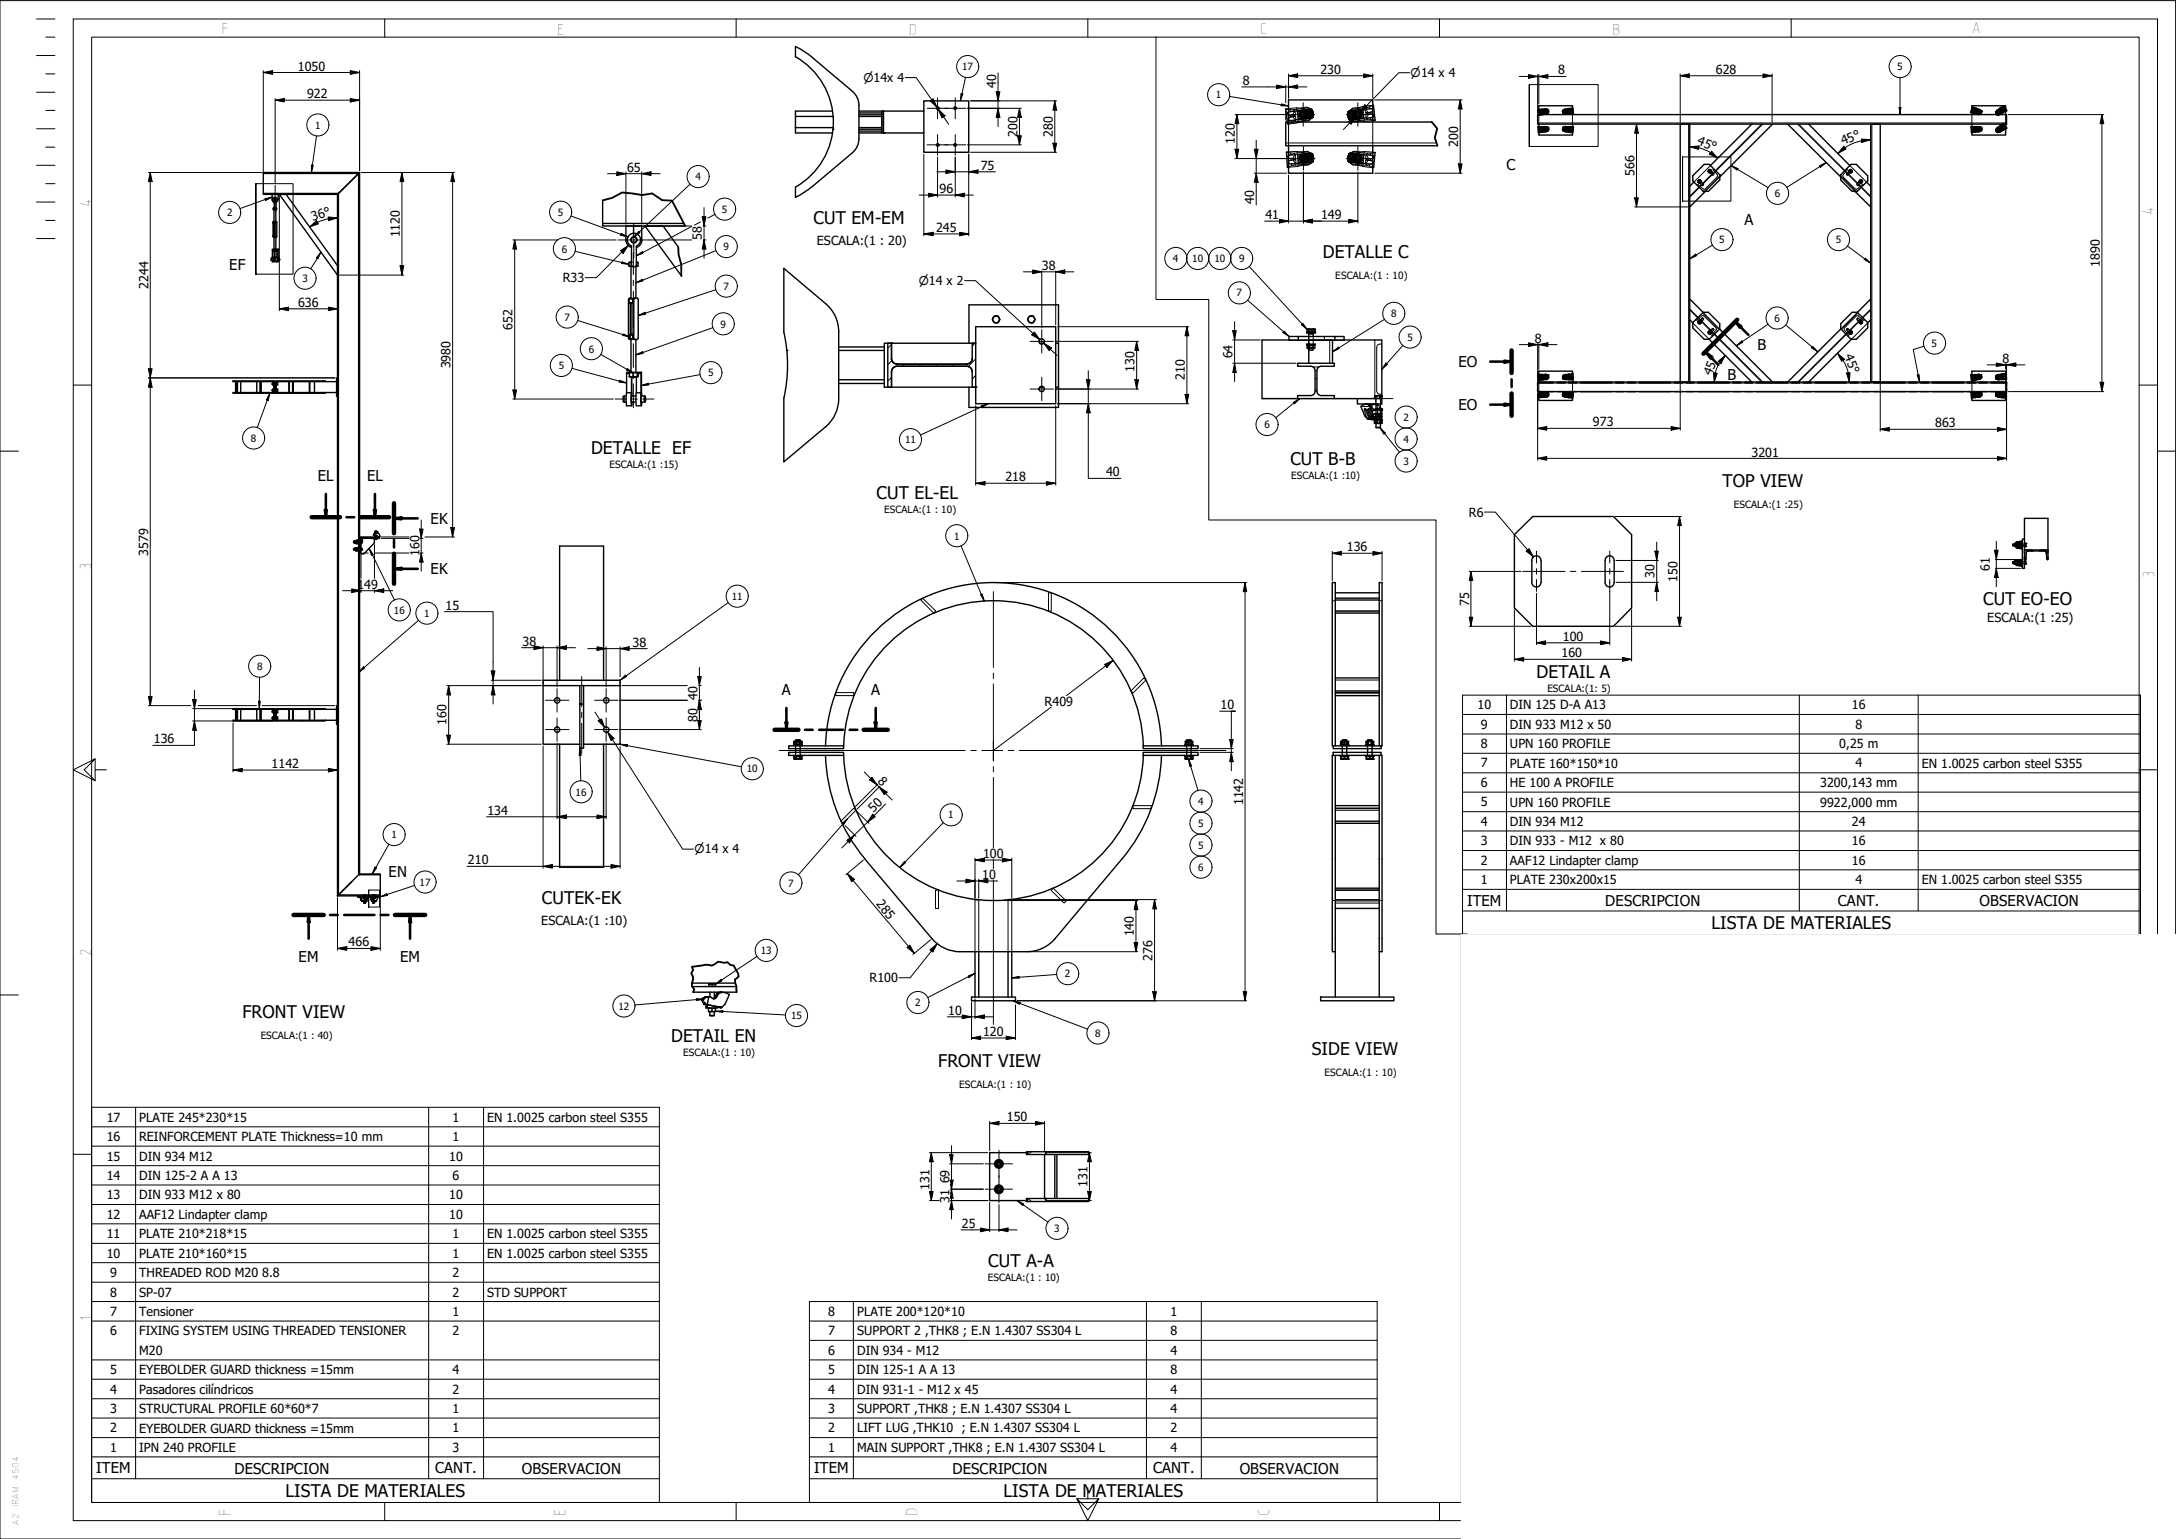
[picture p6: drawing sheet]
<svg xmlns="http://www.w3.org/2000/svg" width="594mm" height="420mm" viewBox="0 0 594 420" stroke-linecap="round" stroke-linejoin="round" font-family="sans-serif">
<defs><g id="words">
<g font-size="4.8">
<text x="222.1" y="61.1">CUT EM-EM</text>
<text x="361.1" y="70.3">DETALLE C</text>
<text x="161.4" y="123.9">DETALLE EF</text>
<text x="352.3" y="126.9">CUT B-B</text>
<text x="239.3" y="136.2">CUT EL-EL</text>
<text x="470.3" y="133">TOP VIEW</text>
<text x="541.4" y="165.3">CUT EO-EO</text>
<text x="419.5" y="185.1">DETAIL A</text>
<text x="148" y="246.9">CUTEK-EK</text>
<text x="467.3" y="253.7">LISTA DE MATERIALES</text>
<text x="66.2" y="278">FRONT VIEW</text>
<text x="183.2" y="284.5">DETAIL EN</text>
<text x="358.1" y="287.9">SIDE VIEW</text>
<text x="256.1" y="291.4">FRONT VIEW</text>
<text x="269.8" y="345.9">CUT A-A</text>
<text x="78" y="408.7">LISTA DE MATERIALES</text>
<text x="273.9" y="408.7">LISTA DE MATERIALES</text>
</g>
<g font-size="4.6">
<text x="60.5" y="9.2">F</text>
<text x="152.1" y="9.6">E</text>
<text x="248.1" y="9.6">D</text>
<text x="344" y="9.3">C</text>
<text x="440.1" y="9.5">B</text>
<text x="538.2" y="9.1">A</text>
<text x="24.9" y="56.5" transform="rotate(-90 24.9 56.5)">4</text>
<text x="587.9" y="58.7" transform="rotate(-90 587.9 58.7)">4</text>
<text x="24.9" y="155.6" transform="rotate(-90 24.9 155.6)">3</text>
<text x="588.1" y="157.8" transform="rotate(-90 588.1 157.8)">3</text>
<text x="24.9" y="261.1" transform="rotate(-90 24.9 261.1)">2</text>
<text x="24.9" y="360.5" transform="rotate(-90 24.9 360.5)">1</text>
<text x="62.9" y="413.8" transform="rotate(-90 62.9 413.8)">F</text>
<text x="154.4" y="413.8" transform="rotate(-90 154.4 413.8)">E</text>
<text x="250.4" y="413.8" transform="rotate(-90 250.4 413.8)">D</text>
<text x="346.5" y="413.8" transform="rotate(-90 346.5 413.8)">C</text>
</g>
<g font-size="4.1">
<text x="411.3" y="46.5">C</text>
<text x="476.3" y="61.4">A</text>
<text x="62.6" y="73.6">EF</text>
<text x="479.8" y="95.4">B</text>
<text x="398.1" y="100.3">EO</text>
<text x="471.6" y="103.6">B</text>
<text x="398.1" y="112">EO</text>
<text x="86.8" y="131.4">EL</text>
<text x="100.2" y="131.4">EL</text>
<text x="117.5" y="143">EK</text>
<text x="117.5" y="156.8">EK</text>
<text x="213.5" y="189.8">A</text>
<text x="237.9" y="189.8">A</text>
<text x="106.1" y="239.5">EN</text>
<text x="400.6" y="247.2">ITEM</text>
<text x="438.3" y="247.3">DESCRIPCION</text>
<text x="501.8" y="247.3">CANT.</text>
<text x="540.4" y="247.3">OBSERVACION</text>
<text x="81.5" y="262.7">EM</text>
<text x="109.2" y="262.7">EM</text>
<text x="26.3" y="402.3">ITEM</text>
<text x="64" y="402.3">DESCRIPCION</text>
<text x="118.8" y="402.3">CANT.</text>
<text x="142.4" y="402.3">OBSERVACION</text>
<text x="222.2" y="402.3">ITEM</text>
<text x="260" y="402.3">DESCRIPCION</text>
<text x="314.8" y="402.3">CANT.</text>
<text x="338.5" y="402.3">OBSERVACION</text>
</g>
<g font-size="3.4">
<text x="81.3" y="19.3">1050</text>
<text x="272" y="23.9" transform="rotate(-90 272 23.9)">40</text>
<text x="339.3" y="23.2">8</text>
<text x="360.5" y="20.1">230</text>
<text x="425.4" y="20.3">8</text>
<text x="468.4" y="20.1">628</text>
<text x="83.8" y="26.8">922</text>
<text x="277.7" y="37.4" transform="rotate(-90 277.7 37.4)">200</text>
<text x="287.4" y="37.4" transform="rotate(-90 287.4 37.4)">280</text>
<text x="337.1" y="39.3" transform="rotate(-90 337.1 39.3)">120</text>
<text x="398.1" y="40.1" transform="rotate(-90 398.1 40.1)">200</text>
<text x="463.2" y="39.3" transform="rotate(23 463.2 39.3)">45°</text>
<text x="503.2" y="39.7" transform="rotate(-23 503.2 39.7)">45°</text>
<text x="171.2" y="46.9">65</text>
<text x="267.8" y="46.3">75</text>
<text x="256.5" y="52.7">96</text>
<text x="446.2" y="48" transform="rotate(-90 446.2 48)">566</text>
<text x="342.4" y="55.7" transform="rotate(-90 342.4 55.7)">40</text>
<text x="345.5" y="59.9">41</text>
<text x="360.7" y="59.8">149</text>
<text x="85.4" y="60.4" transform="rotate(-18 85.4 60.4)">36°</text>
<text x="109.2" y="64.8" transform="rotate(-90 109.2 64.8)">1120</text>
<text x="191.6" y="65.4" transform="rotate(-90 191.6 65.4)">58</text>
<text x="255.6" y="63.4">245</text>
<text x="223" y="66.8">ESCALA:(1 : 20)</text>
<text x="153.7" y="77.1">R33</text>
<text x="284.4" y="73.6">38</text>
<text x="573.3" y="72.8" transform="rotate(-90 573.3 72.8)">1890</text>
<text x="40.5" y="78.9" transform="rotate(-90 40.5 78.9)">2244</text>
<text x="81.4" y="83.8">636</text>
<text x="140" y="90" transform="rotate(-90 140 90)">652</text>
<text x="419" y="93.5">8</text>
<text x="123" y="100.6" transform="rotate(-90 123 100.6)">3980</text>
<text x="309.8" y="101.5" transform="rotate(-90 309.8 101.5)">130</text>
<text x="336.5" y="97.8" transform="rotate(-90 336.5 97.8)">64</text>
<text x="503.5" y="97.3" transform="rotate(68 503.5 97.3)">45°</text>
<text x="546.7" y="99">8</text>
<text x="323.5" y="103.7" transform="rotate(-90 323.5 103.7)">210</text>
<text x="467.2" y="102.6" transform="rotate(-68 467.2 102.6)">45°</text>
<text x="434.8" y="116.4">973</text>
<text x="528.3" y="116.6">863</text>
<text x="478.2" y="124.6">3201</text>
<text x="274.5" y="131.4">218</text>
<text x="302" y="130">40</text>
<text x="401" y="141">R6</text>
<text x="40.4" y="151.7" transform="rotate(-90 40.4 151.7)">3579</text>
<text x="114.5" y="151.7" transform="rotate(-90 114.5 151.7)">160</text>
<text x="367.7" y="150.5">136</text>
<text x="543.2" y="155.8" transform="rotate(-90 543.2 155.8)">61</text>
<text x="97.6" y="160.7">149</text>
<text x="451.7" y="157.8" transform="rotate(-90 451.7 157.8)">30</text>
<text x="458" y="158.8" transform="rotate(-90 458 158.8)">150</text>
<text x="121.6" y="166.4">15</text>
<text x="401.1" y="165.3" transform="rotate(-90 401.1 165.3)">75</text>
<text x="542.5" y="169.8">ESCALA:(1 :25)</text>
<text x="142.6" y="176.3">38</text>
<text x="172.7" y="176.5">38</text>
<text x="426.3" y="179.4">160</text>
<text x="426.7" y="174.9">100</text>
<text x="190.4" y="191.1" transform="rotate(-90 190.4 191.1)">40</text>
<text x="190.4" y="197.1" transform="rotate(-90 190.4 197.1)">80</text>
<text x="285.2" y="192.7">R409</text>
<text x="333.2" y="193.7">10</text>
<text x="403.4" y="193.7">10</text>
<text x="412.2" y="193.7">DIN 125 D-A A13</text>
<text x="505.6" y="193.7">16</text>
<text x="42" y="202.9">136</text>
<text x="121.9" y="198" transform="rotate(-90 121.9 198)">160</text>
<text x="404.3" y="199">9</text>
<text x="412.2" y="199">DIN 933 M12 x 50</text>
<text x="506.5" y="199">8</text>
<text x="74.1" y="209.8">1142</text>
<text x="404.3" y="204.3">8</text>
<text x="404.3" y="209.5">7</text>
<text x="412.2" y="204.3">UPN 160 PROFILE</text>
<text x="412.2" y="209.6">PLATE 160*150*10</text>
<text x="502.2" y="204.3">0,25 m</text>
<text x="506.5" y="209.5">4</text>
<text x="524.7" y="209.6">EN 1.0025 carbon steel S355</text>
<text x="239.5" y="213.5" transform="rotate(45 239.5 213.5)">8</text>
<text x="404.3" y="214.9">6</text>
<text x="412.2" y="214.9">HE 100 A PROFILE</text>
<text x="497" y="214.9">3200,143 mm</text>
<text x="238.5" y="222" transform="rotate(-45 238.5 222)">50</text>
<text x="339.4" y="219.9" transform="rotate(-90 339.4 219.9)">1142</text>
<text x="404.3" y="220.1">5</text>
<text x="412.2" y="220.2">UPN 160 PROFILE</text>
<text x="497" y="220.2">9922,000 mm</text>
<text x="133.1" y="222.5">134</text>
<text x="404.3" y="225.5">4</text>
<text x="412.2" y="225.5">DIN 934 M12</text>
<text x="505.6" y="225.5">24</text>
<text x="404.3" y="230.8">3</text>
<text x="412.2" y="230.8">DIN 933 - M12 x 80</text>
<text x="505.6" y="230.8">16</text>
<text x="127.8" y="235.9">210</text>
<text x="268.2" y="239.9">10</text>
<text x="268.4" y="234.2">100</text>
<text x="404.3" y="236.1">2</text>
<text x="412.2" y="236.1">AAF12 Lindapter clamp</text>
<text x="505.6" y="236.1">16</text>
<text x="404.3" y="241.4">1</text>
<text x="412.2" y="241.4">PLATE 230x200x15</text>
<text x="506.5" y="241.3">4</text>
<text x="524.7" y="241.4">EN 1.0025 carbon steel S355</text>
<text x="239.1" y="246.9" transform="rotate(50 239.1 246.9)">285</text>
<text x="147.8" y="252.6">ESCALA:(1 :10)</text>
<text x="309.6" y="255.6" transform="rotate(-90 309.6 255.6)">140</text>
<text x="95.2" y="258.4">466</text>
<text x="314.6" y="262.2" transform="rotate(-90 314.6 262.2)">276</text>
<text x="237.4" y="268.2">R100</text>
<text x="258.9" y="277">10</text>
<text x="268.4" y="282.8">120</text>
<text x="29.1" y="306.2">17</text>
<text x="29.1" y="311.6">16</text>
<text x="38" y="306.3">PLATE 245*230*15</text>
<text x="38" y="311.6">REINFORCEMENT PLATE Thickness=10 mm</text>
<text x="123.6" y="306.2">1</text>
<text x="123.6" y="311.5">1</text>
<text x="133" y="306.3">EN 1.0025 carbon steel S355</text>
<text x="274.9" y="306.1">150</text>
<text x="29.1" y="316.8">15</text>
<text x="38" y="316.8">DIN 934 M12</text>
<text x="122.6" y="316.8">10</text>
<text x="29.1" y="322.1">14</text>
<text x="38" y="322.2">DIN 125-2 A A 13</text>
<text x="123.6" y="322.2">6</text>
<text x="259.2" y="323.1" transform="rotate(-90 259.2 323.1)">69</text>
<text x="29.1" y="327.4">13</text>
<text x="38" y="327.4">DIN 933 M12 x 80</text>
<text x="122.6" y="327.4">10</text>
<text x="253.7" y="324.8" transform="rotate(-90 253.7 324.8)">131</text>
<text x="259.2" y="328.4" transform="rotate(-90 259.2 328.4)">31</text>
<text x="296.9" y="324" transform="rotate(-90 296.9 324)">131</text>
<text x="29.1" y="332.8">12</text>
<text x="38" y="332.8">AAF12 Lindapter clamp</text>
<text x="122.6" y="332.8">10</text>
<text x="262.6" y="335.2">25</text>
<text x="29.1" y="338.1">11</text>
<text x="38" y="338.1">PLATE 210*218*15</text>
<text x="123.6" y="338.1">1</text>
<text x="133" y="338.1">EN 1.0025 carbon steel S355</text>
<text x="29.1" y="343.4">10</text>
<text x="38" y="343.4">PLATE 210*160*15</text>
<text x="123.6" y="343.3">1</text>
<text x="133" y="343.4">EN 1.0025 carbon steel S355</text>
<text x="30" y="348.7">9</text>
<text x="30" y="354">8</text>
<text x="38" y="348.7">THREADED ROD M20</text>
<text x="38" y="354">SP-07</text>
<text x="71.6" y="348.7">8.8</text>
<text x="123.6" y="348.7">2</text>
<text x="123.6" y="354">2</text>
<text x="133" y="354">STD SUPPORT</text>
<text x="30" y="359.3">7</text>
<text x="38" y="359.3">Tensioner</text>
<text x="123.6" y="359.3">1</text>
<text x="226.1" y="359.3">8</text>
<text x="234" y="359.3">PLATE 200*120*10</text>
<text x="319.5" y="359.3">1</text>
<text x="30" y="364.6">6</text>
<text x="38" y="364.6">FIXING SYSTEM USING THREADED TENSIONER</text>
<text x="123.6" y="364.6">2</text>
<text x="226.1" y="364.5">7</text>
<text x="234" y="364.6">SUPPORT 2 ,THK8 ; E.N 1.4307 SS304 L</text>
<text x="319.5" y="364.6">8</text>
<text x="38" y="369.9">M20</text>
<text x="226.1" y="369.9">6</text>
<text x="234" y="369.9">DIN 934 - M12</text>
<text x="319.5" y="369.9">4</text>
<text x="30" y="375.1">5</text>
<text x="38" y="375.2">EYEBOLDER GUARD thickness =15mm</text>
<text x="123.6" y="375.1">4</text>
<text x="226.1" y="375.1">5</text>
<text x="234" y="375.2">DIN 125-1 A A 13</text>
<text x="319.5" y="375.2">8</text>
<text x="30" y="380.5">4</text>
<text x="38" y="380.6">Pasadores cilíndricos</text>
<text x="123.6" y="380.5">2</text>
<text x="226.1" y="380.5">4</text>
<text x="234" y="380.5">DIN 931-1 - M12 x 45</text>
<text x="319.5" y="380.5">4</text>
<text x="30" y="385.8">3</text>
<text x="38" y="385.8">STRUCTURAL PROFILE 60*60*7</text>
<text x="123.6" y="385.7">1</text>
<text x="226.1" y="385.8">3</text>
<text x="234" y="385.8">SUPPORT ,THK8 ; E.N 1.4307 SS304 L</text>
<text x="319.5" y="385.7">4</text>
<text x="30" y="391.1">2</text>
<text x="38" y="391.1">EYEBOLDER GUARD thickness =15mm</text>
<text x="123.6" y="391.1">1</text>
<text x="226.1" y="391.1">2</text>
<text x="234" y="391.1">LIFT LUG ,THK10 ; E.N 1.4307 SS304 L</text>
<text x="319.5" y="391.1">2</text>
<text x="30" y="396.3">1</text>
<text x="38" y="396.4">IPN 240 PROFILE</text>
<text x="123.6" y="396.4">3</text>
<text x="226.1" y="396.3">1</text>
<text x="234" y="396.4">MAIN SUPPORT ,THK8 ; E.N 1.4307 SS304 L</text>
<text x="319.5" y="396.3">4</text>
</g>
<g font-size="3.2">
<text x="235.7" y="22.4">⌀14x 4</text>
<text x="385.1" y="21.1">⌀14 x 4</text>
<text x="250.8" y="77.8">⌀14 x 2</text>
<text x="189.6" y="233">⌀14 x 4</text>
</g>
<g font-size="2.7">
<text x="262.7" y="19.2">17</text>
<text x="518" y="19.2">5</text>
<text x="331.9" y="26.8">1</text>
<text x="86" y="35.1">1</text>
<text x="189.9" y="49.2">4</text>
<text x="484.6" y="53.8">6</text>
<text x="62" y="59">2</text>
<text x="152.3" y="58.9">5</text>
<text x="197.1" y="58.1">5</text>
<text x="153.4" y="68.9">6</text>
<text x="197.5" y="68.4">9</text>
<text x="320.2" y="71.5">4</text>
<text x="325.5" y="71.6">10</text>
<text x="331.5" y="71.6">10</text>
<text x="338.3" y="71.6">9</text>
<text x="469.4" y="66.4">5</text>
<text x="501.2" y="66.4">5</text>
<text x="82.5" y="77">3</text>
<text x="364.6" y="76.1">ESCALA:(1 : 10)</text>
<text x="197.5" y="79.1">7</text>
<text x="337.6" y="80.9">7</text>
<text x="154.1" y="87.5">7</text>
<text x="196.7" y="89.5">9</text>
<text x="379.8" y="86.6">8</text>
<text x="484.4" y="87.8">6</text>
<text x="384.2" y="93">5</text>
<text x="527.4" y="94.7">5</text>
<text x="152.5" y="100.8">5</text>
<text x="160.7" y="96.2">6</text>
<text x="193.3" y="102.8">5</text>
<text x="345.2" y="116.9">6</text>
<text x="383.2" y="114.9">2</text>
<text x="68.5" y="120.6">8</text>
<text x="247.1" y="121">11</text>
<text x="383.2" y="120.8">4</text>
<text x="166.4" y="127.7">ESCALA:(1 :15)</text>
<text x="352.5" y="130.7">ESCALA:(1 :10)</text>
<text x="383.2" y="126.9">3</text>
<text x="241.4" y="140.1">ESCALA:(1 : 10)</text>
<text x="473.4" y="138.8">ESCALA:(1 :25)</text>
<text x="260.5" y="147.3">1</text>
<text x="107.5" y="167.5">16</text>
<text x="199.8" y="163.7">11</text>
<text x="115.8" y="168.4">1</text>
<text x="70.2" y="182.9">8</text>
<text x="422.5" y="189">ESCALA:(1: 5)</text>
<text x="203.9" y="210.9">10</text>
<text x="157.2" y="217.2">16</text>
<text x="327.2" y="219.7">4</text>
<text x="258.9" y="223.4">1</text>
<text x="327.2" y="225.7">5</text>
<text x="106.9" y="228.8">1</text>
<text x="327.2" y="231.7">5</text>
<text x="327.2" y="237.7">6</text>
<text x="114.6" y="241.8">17</text>
<text x="215.2" y="242.1">7</text>
<text x="207.7" y="260.5">13</text>
<text x="290.7" y="266.8">2</text>
<text x="168.8" y="275.6">12</text>
<text x="249.9" y="274.7">2</text>
<text x="216" y="278.2">15</text>
<text x="71.2" y="283.8">ESCALA:(1 : 40)</text>
<text x="299" y="283.1">8</text>
<text x="186.5" y="288.4">ESCALA:(1 : 10)</text>
<text x="361.6" y="293.7">ESCALA:(1 : 10)</text>
<text x="261.9" y="297.1">ESCALA:(1 : 10)</text>
<text x="287.8" y="336.4">3</text>
<text x="269.7" y="349.8">ESCALA:(1 : 10)</text>
</g>
<g font-size="2.3">
<text x="5.1" y="404" transform="rotate(-90 5.1 404)">4504</text>
<text x="5.1" y="411.5" transform="rotate(-90 5.1 411.5)">IRAM</text>
<text x="5.1" y="416.3" transform="rotate(-90 5.1 416.3)">A2</text>
</g>
</g></defs>
<!-- layer: 0 -->
<g fill="none" stroke="#000" stroke-width=".27">
<path d="M0 .2h594v420h-594zM10 5.2h5M10 15.2h5M12.5 10.1h2.5M20 5.2h569v409.9h-569zM25 10.1h559v400.1h-559zM105 5.2v4.9M201 5.2v4.9M297 5.2v4.9M393 5.2v4.9M489 5.2v4.9M10 25.2h5"/>
<path d="M10 35.2h5M12.5 30.1h2.5M12.5 20.2h2.5M351 29.8l1.2 .2 .1 .5-.7 .1-.1 .6 .2 .3h.7l.1 .4-.7 .1-.1 .7 .2 .2h.7l.1 .5-1.2 .5v-.6M351 39h41.2M351.8 33.3v6.5M352.2 30h1M353.3 30.3l-1 .2M353.4 31.4l-1 .1M353.4 31.7h.3l.1 1-.2 .1v.4l4-.5M353.4 31.7l-.9 .2M353.6 30.3l-1.9 .3v.6l.2 .2 1.8-.1"/>
<path d="M353.6 32.8l-1 .1M353.6 33.2l-.9 .2M353.7 31.7l-1.7 .3-.1 .7 .1 .2 1.8-.2M354 29.4h1.9a1.89 1.89 0 0 1 1.9 .3M354 29.4l-2.2 .3M354 29.4l.1 .9M354.1 30.3a1.22 1.22 0 0 0-1.1 1.3 1.22 1.22 0 0 0 1.4 1.1M354.1 30.3l.7 .2 1.1-.2M354.1 30.2l2.9-.3 .3 2.5-2.8 .3zM354.4 32.7l.1 .7M354.5 33.4l-3 .5M354.5 32.6h.1"/>
<path d="M354.5 30.8a1.64 1.64 0 0 1 2.3 .3v.1a1.49 1.49 0 0 1-2.3 .6zM355.2 30.3h1.2l.5 1-.5 .9h-1.2l-.5-.9zM355.3 29.4l.2 1.1M355.7 32.2l.1 .9M355.8 30.1h.3M355.8 30.1l.1 .2M355.9 30.3l.5 .1M355.9 30.3h.2M356 30l.1 .1M356.1 32.4h.3l-.1 .1M356.1 30.1l.1 .2zM356.2 32.1l-1.1 .2-.7 .4"/>
<path d="M356.2 32.1l-.1 .3M356.2 30.3h.1M356.2 30.1h.1M356.3 32.1l-.2 .1M356.3 30.1l1.7-.3v.2l-1.2 .2-.5 .1zM356.4 30.4l.2 .2M356.4 32.2v.2zM356.6 32l-.4 .1M356.6 32.1l1.7-.2v.2l-1.7 .2zM356.6 32.1l-.2 .1M356.6 30.6l.1 .1M356.6 32.3l-.2 .1"/>
<path d="M356.7 30.7l.1 .2M356.7 30.7l1.4-.2v.2l-1.3 .2M356.7 30.5v.1l.3-.2 .1 .2-.2-.1-.2 .1zM356.7 29.3l.4 .1M356.7 31.7l-.1 .3M356.7 30.8h.4zM356.7 31.1h.4v-.2v.2zM356.8 31.2l.3 .1-.3 .2zM356.8 31.5l.4 .2-.3 .2 .1-.1zM356.8 31.6l-.1 .1M356.8 30.9l.1 .1M356.9 31v.2"/>
<path d="M356.9 31.4l-.1 .2M356.9 31.4l1.3-.2 .1 .3M356.9 31.2v.2M356.9 31.3h.2zM357 29.9l-2.9 .4 3-.4 .3 2.4-2.9 .3-.4-2.3h1.4l1.6-.4M357 31.6l.1 .1zM357.1 29.4l-3.9 .6 .1 .3h.3l.1 1-.3 .1v.3M357.1 29.4a2.32 2.32 0 0 1 .5 3.3M357.1 29.4l1.2 .5M357.3 32.4h-1.3l-1.5 .3M357.4 32.3h-1.6l-1.3 .3M357.5 32.7l-.3 .3"/>
<path d="M357.8 29.7l-2 .4M357.8 29.7l.5 .2M358 29.8h.1M358.1 32.3a3.3 3.3 0 0 1-2.3 .8l-1.3 .3M358.1 32.3l-1.5 .2-.5-.1M358.2 29.9l.1 .2M358.2 30.4l-.1 .1h.4M358.3 30.8l-1.4 .2M358.3 31l-1.4 .2M358.3 30.1l-1.9 .3M358.3 30.1l.1 .3-1.8 .2M358.3 29.9l.3 1.2-.1 .9"/>
<path d="M358.3 31l-.1 .2h.4M358.3 30h-.3l.1 .1M358.4 32.1l-.3 .2M358.4 31.7l-.1 .2h.2M358.4 32.1l-.1 .1M358.4 30.4l.1 .1M358.5 30.5v.3M358.5 30.8h-.2M358.5 30.8v.3l-.2-.1M358.5 31.5l-1.8 .2M358.5 31.5v.2l-1.9 .3M358.5 32l-.9 .7"/>
<path d="M358.5 32l-.1 .1M358.5 31.1v.4M358.5 31.7v.3M358.5 30.6l-.4 .1 .2 .1M358.6 31.3l-1.8 .3M367.9 31.3h.5l-.2 .1M368 30.5l-.1 .9 .3 1.2M368 31.7v.3M368 31v.4M368 30.5v.3M368 30.6h.2v.2M368 32l.1 .1"/>
<path d="M368 32h.4l-.1 .1M368.1 30.4l-.1 .1M368.2 31l.2 .3 1.3-.1M368.2 31.7h-.2M368.2 31.4h-.2v.3M368.2 32.6l.5 .2M368.2 32.6l1.2 .5M368.2 32.4l.1 .2M368.2 30.4l1.8-.2v.2l-.6 .1-1.2 .1zM368.2 30.3l-.1 .1M368.2 31.7l.2 .1h-.4M368.4 30.2l-.3 .2"/>
<path d="M368.4 32.4l.1 .1h-.3M368.4 32.7h.1M368.5 32.5l1.7-.2v.2l-.5 .1-1.2 .1zM368.7 32.8a5.9 5.9 0 0 0 3.3 .3h.5M369 29.8a2.39 2.39 0 0 0 .4 3.3M369 29.8l3.9-.4 .1 .4h-.3l.1 1h.3M369 29.8l-1 .7M369.1 30.3h.1M369.2 30.2l2.9-.3 .3 2.5-2.9 .3zM369.3 30.8l.3-.2 .1 .4zM369.4 32.6h.1M369.4 31.4h.4l-.2 .2z"/>
<path d="M369.4 31.2l.3-.2-.1 .1 .2 .2zM369.4 30.8l.2 .1zM369.4 29.5l-.3 .3M369.4 31.7h.4zM369.4 31.2l.2-.1zM369.4 33.1l.4 .2M369.5 31.9l.1 .2 .2-.2v.2v-.2l-.3 .2zM369.6 31.9h.1M369.6 31.3l.1 .2M369.6 31.3l-1.4 .1M369.7 31.5l-1.5 .2M369.7 31.7l.1 .1"/>
<path d="M369.7 31.7l-1.3 .1v.2l1.4-.2M369.7 31.2l-.1 .1M369.7 31.5v.2M369.8 30.9l-.1 .3M369.8 30.9l-1.9 .2M369.8 30.8l-1.8 .2M369.8 30.9a1.91 1.91 0 0 1 2.2-.1l.1 .5a1.43 1.43 0 0 1-2 .6l-.4-.4zM369.8 31.8l.2 .2M369.8 30.8v.1M370 32l.2 .1M370 32l-1.9 .1 .1 .3M370 30.2h.1"/>
<path d="M370 30.4h.1M370 30.5l-.2 .3M370 30.5l-2 .3v.2M370 30.5h.1M370.1 30.2l.1 .2zM370.2 32.1l-2 .3M370.2 32.1l.4 .1M370.2 30l-.1 .2 .4-.1M370.2 32.3h.1M370.2 32.5h.1M370.2 30.3h1.1l.6 1-.6 .9h-1.1l-.6-.9zM370.4 30.4l-.4 .1"/>
<path d="M370.4 32.2l-.1 .3zM370.4 32.2h.2M370.4 32.5l.1 .1M370.5 30.1l-.5-.1-1.6 .2M370.5 30.1l-.1 .3M370.5 30.3l-.3 .2M370.6 32.2h.1M370.6 32.4l-.1 .2-1.8 .2M370.6 32.2l1.2-.1 .6 .2M370.6 32.2v.2M370.6 32.4l-.2 .1M370.7 29.4l.1 1"/>
<path d="M371 32.1l.2 1M372 29.1l-1.9 .3a1.95 1.95 0 0 0-1.7 .8M372 29.1l.2 .8M372.1 29.9l-2.9 .3M372.1 29.9l-1.6 .4h-1.4M372.2 29.9l-.7 .4-1.1 .1M372.2 29.9a1.21 1.21 0 0 1 1.3 1.1 1.21 1.21 0 0 1-1.1 1.3M372.4 32.4l-.9-.1-2 .4M372.4 32.3l-3 .3-.3-2.3 3-.4 .3 2.4h-1.7l-1.3 .3M372.4 32.3l.1 .8M372.7 29.8l1.8-.1 .2 .4-.1 .4-1.8 .3M372.9 31.2h1.7l.3 .5-.1 .3-1.9 .3"/>
<path d="M373.1 30.8v.4h-.2v1.1h.4v.4l-3.9 .4M373.3 32.7h1M373.9 29.2l-1 .2M374 29.7l-1 .1M374 30.7l-.9 .1M374.1 31.1l-1 .1M374.2 32.2l-.9 .1M374.8 32.9l-2.3 .2M374.8 28.7l-2.8 .4M374.8 33.3v6.5M375 28.7l-1.1 .5 .1 .5h.7l.1 .3v.5l-.8 .2 .1 .4 .7 .1 .2 .5-.1 .3-.7 .2 .1 .5 1.1 .1M419.8 29.9l.5 .1-.3 .4"/>
<path d="M419.8 33.6h128M419.9 34.6h.4l.1 .3-.3 .2M420 30.4l.1 .2h.3l-.3 .4 .3 .2v.1l-.4 .2v-.2M420 30.4h.1M420.1 35.1v.2h.3l-.3 .4M420.1 35.7l.3 .2v.2l-.4 .1M420.1 35.1h.1M420.1 35.1v.2h.8M420.1 30.4l.8 .1M420.1 30.4h.1M420.1 35.7h.1M420.1 35.7l.8 .2"/>
<path d="M420.1 31l.8 .1M420.1 31h.1M420.1 31.3v2.6M420.3 34.6l.4 .1M420.3 30h.4M420.4 34.9l.4-.1-.7 .3M420.7 30.1h-.4M420.8 35.4l.1 .5-.1 .1 1.6-.1M420.8 30.6l.1 .5-.1 .2 1.6-.3M420.8 35.4l-.4 .1M420.8 30.5l-.4 .1M420.8 30.6l-.4 .1"/>
<path d="M420.8 30.1l-.7 .1v.2M420.8 36l-.4 .1M420.8 31.1l-.4 .1M420.8 31.3h-.4M420.9 35.4l-.8 .3M420.9 30.6l-.7 .2-.1 .2M421 29.8h1.5M421 30.1a.48 .48 0 0 0-.4 .5 .48 .48 0 0 0 .5 .4M421 29.8h-.9M421 30.1h.7M421 29.8v.3M421.1 34.5h1.1l.4 .2"/>
<path d="M421.1 34.8l1.1-.1 .1 1-1.2 .1zM421.1 34.8a.48 .48 0 0 0-.5 .5 .48 .48 0 0 0 .5 .5M421.1 34.5l-1 .1M421.1 34.8l.7 .1M421.1 34.8h1.2v.9l-1.2 .1zM421.1 30.1l1.1-.2 .1 1-1.1 .1zM421.1 30.1l1.1-.1 .1 .9-1.1 .1zM421.1 34.5v.3M421.1 36.1l-1 .1M421.1 35.8v.3M421.1 31l.1 .3M421.2 35.2a.48 .48 0 0 1 .6-.2 .48 .48 0 0 1 .3 .5h-.1a.47 .47 0 0 1-.5 .1 .47 .47 0 0 1-.3-.3z"/>
<path d="M421.2 31.3l-1.2 .2M421.2 31l1.1-.2zM421.2 30.3a.43 .43 0 0 1 .6-.2 .43 .43 0 0 1 .2 .6 .48 .48 0 0 1-.5 .1 .48 .48 0 0 1-.4-.3zM421.2 31h.1M421.4 30.1h.5l.2 .4-.2 .3h-.5l-.1-.3zM421.5 34.9h.5l.1 .4-.1 .4h-.5l-.2-.4zM421.5 29.8l.1 .3M421.6 34.5v.5M421.6 35.6l.1 .4M421.6 30.8l.1 .4M421.7 30.1h.1M421.7 30h.1"/>
<path d="M421.7 30v.1M421.8 34.9l.2 .1M421.8 34.9h.1M421.8 30.1h.1M421.8 30h-.1M421.8 30h.1M421.8 34.8h.1M421.8 34.8v.1M421.8 35.6l-.7 .2M421.8 35.6h.1M421.8 35.6h.2M421.8 35.6v.1"/>
<path d="M421.8 35.7l.1 .1M421.8 30.8l-.7 .2M421.8 30.8h.1M421.8 30.8v.1M421.8 30.9l.1 .1M421.8 35.7h.2M421.8 30.9h.2M421.9 35.7h.1M421.9 35.6l-.1 .1M421.9 34.9h.1M421.9 34.8h.1M421.9 30.1l.1 .1"/>
<path d="M421.9 30.1h.1M421.9 30.8h.1M421.9 30l.7-.1zM422 35h.1M422 35.7h.1M422 35.7l-.1 .1M422 34.8h.7zM422 30.9h.1M422 30.8h.1M422 30.9l-.1 .1M422 35.7l.7-.1zM422 30.8h-.2"/>
<path d="M422 30.8l.7-.1zM422 35l.1 .1M422 30.2l.1 .1M422.1 35.5l-.1 .1M422.1 35.1v.1M422.1 35.1l.6-.1-.6 .2M422.1 35h.2zM422.1 35.1l.2 .1zM422.1 30.6l-.1 .2M422.1 30.3h.1M422.1 30.1l.1 .1zM422.1 30.3h.1z"/>
<path d="M422.1 30.5h.2zM422.1 30.6h.2zM422.1 29.7l.1 .1M422.1 30.6h.1M422.1 30.3v.1M422.1 35.2h.6M422.1 35.3v.1M422.1 35.3h.6v.2M422.1 35.4h.7M422.1 35.3h.2zM422.1 35.4l.2 .1zM422.1 30.4v.1"/>
<path d="M422.1 30.5v.1M422.1 30.5l.6 .1M422.1 30.3l.6-.1-.6 .1M422.1 30.2h.1M422.1 30.3v.2zM422.2 30.5h.1M422.1 34.5l.2 .1M422.1 35.4v.1M422.1 30.5h.1M422.1 35.2v.1M422.2 34.7l-1.1 .1M422.2 35h.1"/>
<path d="M422.1 35.2h.1M422.2 35.3h.1M422.3 35.5h.1M422.2 29.8l-1.5 .2 .2 .5-.1 .1M422.2 29.8l.4 .6-.2 .6M422.2 29.9l-1.1 .2M422.2 29.8l.5 .2M422.2 30h.1M422.2 30l-1.1 .1M422.2 30.6h.1M422.3 34.6l-1.6 .1 .2 .6-.1 .1M422.3 34.6l.3 .5-.2 .8"/>
<path d="M422.3 34.6l.4 .2M422.3 34.8h.1M422.3 34.8h-1.2M422.3 35.7l-1.2 .1M422.3 35.7h.1M422.3 35.9l-.1 .1M422.4 31l-.1 .2M422.5 29.8l-.7 .2M422.5 29.8l.2 .2M422.6 34.7l-.8 .1M422.6 34.7l.1 .1M422.6 29.9h.1"/>
<path d="M422.7 35.7l-.7 .3-.9 .1M422.7 35.7l-.8 .1M422.7 34.8h.1M422.7 30.9l-1.5 .4M422.7 30.9l-.8 .1M422.7 30.3l-.6 .1M422.7 29.9v.1M422.7 30.1v.2M422.7 34.7v.1M422.7 35.2h.1M422.7 35.2h-.6M422.7 34.9l-.7 .1"/>
<path d="M422.7 35.7h.1M422.7 34.8l.1 .8M422.7 35.2l.1 .2M422.7 34.8v.1M422.7 35.5l.1 .1M422.7 30.4l-.6 .1M422.7 30l-.8 .1M422.7 30l-.7 .2M422.7 30.8v.1M422.7 30l.1 .8M422.7 30.4l.1 .1M422.7 30.6l.1 .1"/>
<path d="M422.7 30.8h.1M422.7 30h.1M422.7 35h.1M422.7 30.1h.1M422.8 35.4l-.7 .1M422.8 35.4l-.8 .2M422.8 35.6l-.4 .3M422.8 35.6l-.1 .1M422.8 35v.2M422.8 35.5v.2M422.8 30.3h-.1M422.8 30.3l-.1 .1"/>
<path d="M422.8 30.6h-.7M422.8 30.6l-.8 .2M422.8 30.8l-.4 .2M422.8 30.8h-.1M422.8 30.1v.2M422.8 30.4v.2M422.8 30.6v.2M422.8 35h.1M422.8 35.2h-.1M422.8 30.5l-.7 .1M422.8 35.1l-.1 .1M426.5 30.5h.2"/>
<path d="M426.5 35.3l.1 .1M426.5 35.3l.2 .1M426.6 30.6h.1M426.6 30.1h.1M426.6 30.1l.1 .9M426.6 30.6v.2M426.6 30.4v.1M426.6 30.1l.1 .2M426.6 35.2h.1M426.6 35.5l.8 .1M426.6 35.5h.7M426.6 35.6l.1 .1"/>
<path d="M426.6 35.6l.4 .3M426.6 35.2l-.1 .1M426.6 35.5v.1M426.6 35l.7 .1M426.6 30.7h.1M426.6 30.8h.1M426.7 30.5l-.1 .1M426.7 31l.1 .1M426.7 31l.4 .2M426.7 30.9l.1 .1M426.7 30.3l.5 .1M426.7 30.1h.7z"/>
<path d="M426.7 30.1h.1M426.7 35.2l.5 .1M426.7 35.2h.5M426.7 35.2h-.1M426.7 35h.7M426.7 34.8l-.1 .8M426.7 35v.2M426.7 34.8h.1zM426.7 35.7h.1M426.7 35.5h-.1M426.7 35.2l-.2 .1M426.7 30.9v.1"/>
<path d="M426.7 35.7h.8M426.7 35.7l1.5 .5M426.7 34.7v.1M426.7 35l.6 .2M426.7 34.7h.1M426.7 35.5l.7 .2h-.7zM426.7 30.6v.2M426.8 31l.7-.1zM426.8 31h.1M426.8 34.7l.7 .1zM426.8 31.1l.5 .2 1.1-.1M426.8 34.6l.8 .2"/>
<path d="M426.8 34.6l-.1 .1M427 29.9l-.2 .7 .3 .6M427 29.9l1.6-.2-.2 .2 .2 .4M427 29.9l-.4 .2M427 30.1l1.2-.1 .1 .9-1.1 .1zM427 30.1h.1M427 35.7l1.2 .1M427 35.9l.2 .1M427 35.7h.1M427.1 30l1.1-.1 .1 1-1.1 .1zM427.1 30.3h.2zM427.1 34.6l-.3 .6 .2 .7"/>
<path d="M427.1 34.6l1.6 .1-.1 .6M427.1 35.7l1.1 .2M427.1 34.6l-.4 .2M427.1 34.8h1.2l-.1 1-1.2-.1zM427.1 34.8h1.2M427.1 35.3l.2 .1zM427.2 31h.1M427.2 30.8h.1M427.2 30.6h.1M427.3 30.5h.1M427.2 30.5h.1zM427.2 30.5h.1"/>
<path d="M427.2 30.3h.1M427.2 34.7l1.1 .1-.1 1.1-1.1-.2zM427.2 34.7l1.1 .1M427.2 35.4v.1M427.2 35.4h.1M427.2 35.2l.1 .1zM427.2 35.2l.1-.1zM427.2 35.2h.1M427.2 35h.1zM427.2 35h.1M427.2 29.8l-.2 .1M427.2 31.2l.1 .1"/>
<path d="M427.2 30.6h-.5M427.2 30.5v.1M427.2 30.5h-.5M427.2 30.7v.1M427.2 30.7h.1M427.2 35.2v.1M427.2 35.3l.1 .1M427.2 35.3h-.5l.5 .1M427.2 30.4v.1M427.2 35.3h.1M427.3 30.3l-.7 .1M427.3 30.3a.47 .47 0 0 1 .5-.2 .47 .47 0 0 1 .4 .5h-.1a.46 .46 0 0 1-.5 .2 .46 .46 0 0 1-.3-.4z"/>
<path d="M427.3 30.6v.1M427.3 30.3l-.1 .1M427.3 30.3l-.8 .1M427.3 30.6l-.6 .2 .5-.1M427.3 35.5l.1 .1M427.3 35.1v.1M427.3 35.4l-.1 .1zM427.3 30.7l.1 .1M427.3 30.3h.1M427.3 35.4v.1M427.3 34.5l-.1 .1M427.3 35.2h-.1"/>
<path d="M427.4 30.8h.1M427.4 30.8l-.7 .1M427.4 30.2l-.1 .1M427.4 30.2l-.8 .2M427.4 30.1h.1M427.4 35a.58 .58 0 0 1 .8 .4l-.1 .1a.51 .51 0 0 1-.5 .1 .51 .51 0 0 1-.3-.4zM427.4 35.7h.1M427.4 35l-.1 .1M427.4 30v.1M427.4 30l.1 .1zM427.4 35h.1M427.4 35.6h.1"/>
<path d="M427.4 34.9h.1M427.5 35.7h.1M427.5 30l-.8 .1M427.5 30.8l-.8 .1M427.5 30.8h.1M427.5 30h.1M427.5 30.1h.1M427.5 30.9h.1M427.5 31h.1M427.5 34.9h.1M427.5 34.8h.1M427.5 35.6v.1"/>
<path d="M427.5 35.7v.1M427.5 34.9h.4l.2 .4-.2 .4h-.4l-.3-.4zM427.5 30.1h.4l.2 .4-.2 .3h-.4l-.3-.3zM427.5 34.9l-.1 .1M427.5 30.1l-.1 .1M427.5 30v.1M427.5 30.8h.2M427.5 35.6l.7 .2M427.5 35.6h.1M427.5 34.8v.1zM427.5 34.9h.2M427.5 31h.2"/>
<path d="M427.5 34.8h.2M427.6 30.8l.8 .1M427.6 30.8h.1M427.6 34.9h.1M427.6 34.8h.1M427.7 31l-.9 .1M427.7 34.8l-.1 .1M427.7 30.8v.2M427.7 29.8v.3M427.7 35.7v.3M427.8 30.8l.1 .4M427.8 34.5v.5"/>
<path d="M428.1 30l-.6 .1M428.1 30h.1M428.2 29.6l-1 .2-.5 .3M428.2 30h-.1M428.2 30a.48 .48 0 0 1 .6 .4 .48 .48 0 0 1-.4 .5M428.2 29.9l-1.1 .1M428.2 30h.1M428.2 30l-1.2 .1M428.2 36.2h1.1M428.2 29.6v.4M428.2 35.8v.4M428.3 30.9l-1.1 .1"/>
<path d="M428.3 34.8h.1M428.4 34.5h-1.1l-.5 .1M428.4 34.8l-.8 .1M428.4 34.8a.52 .52 0 0 1 .4 .6 .52 .52 0 0 1-.5 .5l-.1-.1M428.4 34.5l.9 .1M428.4 30.9v.3M428.4 34.5v.3M428.4 29.9l.9 .1M428.5 30.5l.8 .1M428.5 35.4l.8 .1v.2M428.6 34.8l.7 .2v.2l-.8 .1M428.6 36l.3 .1"/>
<path d="M428.6 30.3l-.1 .2 .2 .5-1.6 .2M428.6 35.3v.7l-1.6-.1M428.6 35.5h.4M428.6 35.3h.4M428.6 35.9h.3M428.7 31h.4M428.7 34.8l.4 .1M428.7 34.7h.4M428.9 29.8l-.3 .1M428.9 29.6l-.3 .1M429 30.4l-.4 .1M429 30.3h-.4"/>
<path d="M429.1 30.8l-.4 .1M429.3 30h.1M429.3 30l-.1 .2-.7 .1M429.3 35.7h.1M429.3 35.7l-.8 .2M429.3 30l-.3 .4h.3l.1 .2M429.3 31.2h-.9M429.3 29.4l-1.1 .2M429.3 30.6h.1M429.3 30.6v.2l-.7 .1M429.3 35.7l-.4 .4 .5 .1M429.3 31.3v2.6"/>
<path d="M429.4 29.4l-.5 .2 .4 .4M429.4 30.6l-.3 .4 .5 .1M429.4 30.6h.1M429.6 34.6l-.5 .1 .3 .5-.4 .3h.3v.2M461 33.9v70.4M480.9 33.9l-19.6 19.7M481.3 33.9l-20 19.9M490.8 33.9l19.9 19.9M491 33.9l19.7 19.7M511 33.9v70.4M538.1 34.6h.4l.1 .3-.3 .2M538.2 30.3l.2 .4h-.4"/>
<path d="M538.2 30.2v.1M538.3 35.1l.1 .2M538.3 35.7l.1 .2M538.3 35.1h.1M538.3 30.3l.7 .4M538.3 30.3h.1M538.3 30.3h.8M538.3 35.7h.1M538.4 35.3h.2l-.2 .2M538.4 35.5l-.1 .2M538.4 35.9h.3v.2l-.5 .1M538.4 35.7v.2"/>
<path d="M538.4 29.6l.1-.5 .4 .3-.5 .2 .2 .5-.4 .1M538.4 30.8l.7 .2M538.4 31.3v2.6M538.4 35.7h.1M538.4 35.5v.2M538.4 35.3h.7M538.4 35.9h.8M538.4 30.7l.4 .1M538.5 29.1l1.1 .4M538.5 29.7v.2l.7 .2M538.5 29.7h.1M538.5 29.7l.8 .1"/>
<path d="M538.5 30.5l.4 .1M538.5 34.6l.4 .1M538.6 30.1l.4 .2M538.7 30l.4 .1M538.8 29.6l.4 .1M538.9 29.4l.3 .2M539 35.4l.2 .5-.1 .1 1.5-.1M539 30.3v.4l-.2 .1 1.5 .5M539 35.4l-.4 .1M539.1 36l-.4 .1M539.1 34.8l-.8 .3M539.1 31l1 .3 .5-.1"/>
<path d="M539.1 35.4l-.7 .1M539.2 30.8h.7M539.2 30.8l-.1 .2M539.2 30.8l1.1 .4M539.2 30.8l1.2 .3M539.3 34.5h1.2l.3 .2M539.3 34.8l1.1-.1 .2 1-1.2 .1zM539.3 34.8a.48 .48 0 0 0-.4 .5 .48 .48 0 0 0 .5 .5M539.3 34.5l-.9 .1M539.3 34.8l.7 .1M539.3 34.8h1.2l.1 .9-1.2 .1zM539.3 34.5v.3"/>
<path d="M539.4 36.1l-1 .1M539.4 35.8v.3M539.4 35.2a.48 .48 0 0 1 .6-.2 .48 .48 0 0 1 .3 .5 .47 .47 0 0 1-.5 .1 .47 .47 0 0 1-.4-.3zM539.5 29.8l1.1 .4-.3 1-1.1-.4zM539.5 29.8a.5 .5 0 0 0-.6 .3 .5 .5 0 0 0 .3 .7M539.5 29.8l.6 .3M539.5 29.8l1.1 .4M539.5 30.1h.1a.43 .43 0 0 1 .5 .1 .43 .43 0 0 1 0 .6l-.7-.2zM539.5 29.8l1.1 .4-.2 .9-1.2-.3 .3-1 1.1 .4M539.6 30.3l.3-.3 .4 .2v.4l-.3 .3-.4-.2zM539.6 29.5l1 .4 .4 .4M539.6 29.5l-.1 .3"/>
<path d="M539.8 34.9h.4l.2 .4-.2 .4h-.4l-.3-.4zM539.8 30.8l-.2 .4M539.8 34.5l.1 .5M539.9 31l.7 .2M539.9 31h.1M539.9 30.8h.1M539.9 35.6v.4M539.9 30.8h.2M539.9 30.8v.2M540 34.9l.2 .1M540 34.9h.1M540 31h.1"/>
<path d="M540 30.9h.1M540 34.8v.1M540 34.8h.1M540.1 35.6l-.7 .2M540.1 35.6h.1M540.1 35.6h.2M540.1 34.8h-.1M540.1 35.6v.1M540.1 35.7v.1M540.1 34.8h.1M540.1 30.8h.1M540.1 30.8l.8 .2"/>
<path d="M540.1 30.9l.6 .3zM540.1 35.7h.1M540.1 29.8l-.2 .3M540.1 34.9h.1M540.1 30.1l.2 .2M540.1 30.1h.1M540.1 30.1l.1 .1M540.1 30.1h.2M540.2 35h.1M540.2 35.7h.1M540.2 35.7l-.1 .1M540.2 34.8h.7z"/>
<path d="M540.2 30.8l.7 .2M540.2 30l.8 .3M540.2 30l-.1 .1M540.3 35.6h.1M540.3 35.7l.7-.1zM540.3 30.3l.7 .2M540.3 30.3h.1M540.3 30.8l.7 .2M540.3 30.2h.1M540.3 30.1h.1M540.3 30v.1M540.3 30.7h.1z"/>
<path d="M540.3 30.8h.1zM540.3 30.8h-.1M540.3 35.5v.1M540.3 35.1l.1 .1M540.3 35.1l.6-.1-.5 .2M540.3 35h.2zM540.3 35.1l.2 .1zM540.3 30.6l.6 .2M540.3 30.7v.1M540.3 30.7l.5 .1v.2M540.3 30.1l.7 .2zM540.3 30.6h.1z"/>
<path d="M540.4 30.7h.1M540.4 30.8h.1M540.3 30.6v.1M540.3 35v.1M540.3 31.3h-.2M540.3 30.3l.1 .2M540.4 35.2h.6M540.4 35.3v.1M540.4 35.3h.5l.1 .2M540.4 35.4h.7M540.4 35.2h.1zM540.4 35.3h.1z"/>
<path d="M540.4 35.4l.1 .1zM540.4 30.6l.5 .2M540.4 30.6h-.1M540.4 30.5h.1M540.4 31.1h.1M540.4 30.4h.1M540.4 30.5h.1zM540.4 30.5v.1M540.4 35.2v.1M540.4 34.5l.1 .1M540.4 35.4l-.1 .1M540.4 34.7l-1.1 .1"/>
<path d="M540.4 35h.1M540.4 35.3h.1M540.5 35.5h.1M540.4 30.5l.5 .1-.5-.1M540.4 30.4v.1M540.5 34.6l-1.6 .1 .2 .1-.1 .6M540.5 34.6l.3 .5-.2 .8M540.5 34.6l.5 .2M540.5 34.8h.1M540.5 34.8h-1.1M540.6 35.7l-1.2 .1M540.6 35.7h.1"/>
<path d="M540.6 31.2h.2M540.6 30.2h.1M540.6 35.9l-.2 .1M540.6 29.9l.1 .1M540.7 31.2h.1M540.8 30.1l-1.6-.5-.2 .7M540.8 30.1v.7l-.5 .5M540.8 30.1l.3 .3M540.8 31.2h.1M540.8 31.1v.1M540.8 34.7l-.7 .1M540.8 34.7l.2 .1"/>
<path d="M540.8 31.2l-.5 .1M540.9 35.7l-.6 .3-.9 .1M540.9 35.7l-.8 .1M540.9 34.8h.1M540.9 30.8h.1M540.9 30.8v.2M540.9 34.7v.1M541 35.2h.1M541 35.2h-.6M541 34.9l-.8 .1M541 34.9l-.7 .1M541 35.7h-.1"/>
<path d="M541 34.8v.8M541 35.2l.1 .2M541 34.8v.1M541 35.5v.1M541 35.7h.1M541 30.3l.1 .1M541 35h.1M541 30.6h.1M541 35.6l-.4 .3M541 35.6v.1M541 35l.1 .2M541 35.5v.2"/>
<path d="M541 30.8h-.1M541 30.6v.2M541 30.3h.1M541 30.5h.1M541 30.7l-.1 .1M541.1 35.2h-.1M541.1 35.4l-.8 .1M541.1 35.4l-.8 .2M541.1 30.4l-.3 .8M541.1 30.4l-.1 .1M541.1 35.1l-.1 .1M544.8 30.6v.1"/>
<path d="M544.8 30.7l.5 .7M544.8 30.6v.2M544.8 30.7l.1 .1M544.8 30.6h.1M544.8 35.5l.5 .7M544.8 35.5v.1M544.8 35.5h.1M544.9 30.5l-.1 .1M544.9 30.8l.1 .2M544.9 30.6l.6-.3zM544.9 35.3l-.1 .2M544.9 35.7l.1 .2"/>
<path d="M544.9 35.8h.2M544.9 35.4l.6-.4zM544.9 35.4h.1M545 30.3l.1 .7 .6 .3M545 30.3l-.2 .4M545 31.1l.1 .1M545 35.1l.1 .6 .6 .5M545 35.1l-.2 .4M545 35.9l.1 .1M545.1 31l-.1 .1M545.1 31h-.2M545.1 35.9h-.1"/>
<path d="M545.1 35.8l-.1 .1M545.1 35.9l-.1 .1M545.1 31.2v.1M545.1 31.2h.1M545.1 31l-.1 .2M545.1 36h.1M545.1 30.4l1.1-.6 .5 .8-1 .6zM545.1 30.4h.1M545.1 36l.7-.3zM545.1 35.2l1.1-.7 .5 .8-1 .7zM545.1 35.2h.1M545.1 30.1v.2"/>
<path d="M545.1 34.9v.1M545.2 30.3l1-.5 .5 .8-1 .6zM545.2 31.3l.1 .1M545.2 35.2l1-.7 .5 .8-1 .7zM545.2 36.1l.1 .1M545.3 31.4h.2M545.3 31.3h-.1M545.3 36.1l-.1 .1M545.3 31.3l.7-.3zM545.3 31.4h.1M545.3 30.6h.1M545.3 36.1l.7-.3z"/>
<path d="M545.3 36.2h.1M545.3 35.3h.1M545.4 30.5l-.1 .1zM545.4 35.2l-.1 .2zM545.5 30.2l-.6 .3M545.5 30.5l-.6 .3M545.5 30.2v.1M545.5 30.2l.1 .1zM545.5 30.8l.1-.1zM545.5 30.6l.1 .1zM545.5 30.7h.1M545.5 35.3l-.6 .4"/>
<path d="M545.5 36.2h-.2M545.5 35h.1M545.5 35.1h.1M545.6 35h.1M545.5 35.6l.1-.1zM545.5 35.4l.1 .1zM545.5 35.5h.1M545.5 30.5h.1M545.5 35.3h.1M545.5 30.6l.1 .2M545.5 30.6l-.4 .4M545.5 30.3v.2"/>
<path d="M545.5 30.3l-.6 .5M545.5 30.1v.1M545.5 30.3h.1M545.5 30.5v.1M545.5 30.6h.1M545.5 30.1h.1M545.5 30.6l-.5 .2M545.5 30.5l-.6 .4M545.5 30.8h.2zM545.5 34.9l-.6 .4M545.5 35.5l-.4 .3M545.5 35.2v.1"/>
<path d="M545.5 35.2l-.6 .5M545.5 35.2h.1M545.5 35.3v.1M545.5 34.9h.1M545.5 35.4l-.4 .3-.1-.1M545.5 35.7l.2-.1zM545.5 35l.5-.2 .3 .3v.4l-.4 .2-.4-.2zM545.5 30.3l.5-.3 .3 .3v.4l-.4 .2-.4-.3zM545.5 35.4v.1M545.6 30.8l-.5 .2M545.6 30.8h.1M545.6 30.1l.1 .1"/>
<path d="M545.6 30.8l-.5 .3 .5-.2M545.6 30.9l.1 .1M545.6 30.9h.1M545.6 35.5l-.5 .4M545.6 35.2a.4 .4 0 0 1 .5-.4 .4 .4 0 0 1 .3 .5 .39 .39 0 0 1-.5 .3 .39 .39 0 0 1-.3-.4zM545.6 35.6l.1 .1M545.6 34.9l.1 .1M545.6 35.6l-.5 .3 .5-.2M545.6 35.7h.1M545.6 35.7h.3M545.6 30.1l-.1 .1M545.6 29.8l.2 .3"/>
<path d="M545.6 35.5v.1M545.6 34.6l.2 .4M545.7 30.2h.1M545.7 30.2l-.2 .1M545.7 30.2l-.1 .1M545.7 31.2h.1M545.7 30.8v.2zM545.7 35h.1M545.7 35l-.2 .2M545.7 35l-.1 .1M545.7 36h.1M545.7 35.7h.1"/>
<path d="M545.7 31.3l-.4 .1M545.7 36.2h-.4M545.7 30.8h.1M545.7 30.8l-.1 .1M545.8 30.8v.1M545.8 30.8l-.6 .5M545.8 30.2a.32 .32 0 0 1 .6 .1 .32 .32 0 0 1-.3 .4 .33 .33 0 0 1-.6 0 .33 .33 0 0 1 .3-.5zM545.8 31.3h.1M545.8 36.2h.1M545.8 30.9l-.6 .4M545.9 35.7h.1M546 31l-.5 .4"/>
<path d="M546 30.9l-.1 .1M546 31h.1M546 30.8h.1M546 35.8h.1M546 35.7v.1zM546 29.4l-.8 .6-.3 .5M546 30.8l-.2 .1M546 34.3l-.8 .5-.3 .5M546 35.7h.1M546 35.7h-.1M546 29.4l.2 .4M546 30.8l.1 .1"/>
<path d="M546 34.3l.2 .2M546.1 31h-.1M546.1 30.9v.1M546.1 35.7l-.6 .5M546.1 35.7h.1M546.1 30.9l-.1 .1M546.1 35.7l-.1 .1M546.2 29.8l-.5 .4M546.2 29.8a.48 .48 0 0 1 .6 .1 .48 .48 0 0 1-.1 .6M546.2 29.8l-1 .5M546.2 29.8h.1M546.2 29.8l-1.1 .6"/>
<path d="M546.2 34.5l-.5 .5M546.2 34.5a.5 .5 0 0 1 .6 .2 .5 .5 0 0 1-.1 .6M546.2 34.5l-1 .7M546.2 34.5l-1.1 .7M546.2 30.7l.2 .3M546.2 35.5l.2 .4M546.7 29.9l.4 .6-1.4 .8M546.7 29.9l-.3-.5-1.4 .9M546.7 30.6l-1 .6M546.7 34.7l.4 .6-1.4 .9M546.7 34.7l-.3-.5-1.4 .9M546.7 35.3l-1 .7"/>
<path d="M546.7 29.2l-.3 .2M546.7 34l-.3 .2M546.7 30.5l-.7 .3M546.7 35.3l-.7 .4M546.7 30.5l.2 .3M546.7 35.3l.2 .3M546.8 29.3l-.3 .2M546.8 34.1l-.3 .2M546.9 30.8l-1.4 .6M546.9 28.9l-.9 .5M546.9 35.6l-1 .6h-.4M547 28.8l-.3 .4 .5 .1"/>
<path d="M547 33.6l-1 .7M547 29.7l-.3 .2M547 34.5l-.3 .2M547.1 28.9l.5 .7M547.1 29.3l-.7 .3M547.1 29.4l.1 .2-.6 .4M547.1 34.1l-.7 .3M547.1 34.1h.1M547.1 34.1l.1 .2-.6 .5M547.1 29.8l-.3 .2M547.1 29.3v.1M547.2 29.3v.2l-.2 .2 .5 .1"/>
<path d="M547.2 29.3h.1M547.3 30.2l-.3 .2M547.3 35l-.3 .2M547.4 34.6l-.1-.1-.6 .4M547.4 34.6h.1M547.4 34.6l.1 .2M547.4 30.3l-.3 .2M547.4 35.2l-.3 .1M547.5 29.8l.1 .2M547.5 29.8h.1M547.5 30l-.2-.2-.6 .3M547.5 30l-.6 .5"/>
<path d="M547.5 34.8l-.6 .4M547.6 30l-.3 .2 .1 .1 .5-.1M547.6 30.5l-.7 .3M547.6 34.5l-.6-.9-.3 .4 .1 .1 .3-.1 .1 .3-.2 .2 .1 .1 .3-.1 .2 .3M547.6 34.8l-.3 .2 .1 .2 .5-.2M547.6 35.2l-.7 .4M547.6 31.3v2.6M10 45.1h5M10 55.2h5M12.5 40.2h2.5M12.5 50.1h2.5M351.2 41.6l1.2 .2v.5l-.7 .1-.1 .6 .2 .3h.7v.4l-.7 .2-.1 .3 .2 .5h.7v.6l-1.1 .3"/>
<path d="M352.4 41.8h.9M352.5 43.3h.9M353.3 42.2l-.9 .1M353.4 43.6h.4v1.1h-.3l.1 .4 3.9-.4M353.4 43.6l-.9 .1M353.5 44.7h-.9M353.6 45.1l-1 .2M353.6 42.2l-1.7 .2-.2 .6 .2 .2h1.8M353.8 43.6l-1.9 .3-.1 .4 .2 .4h1.8M354.1 41.4h2a1.9 1.9 0 0 1 1.8 .4M354.1 41.4l-2.3 .1M354.1 41.4l.1 .8"/>
<path d="M354.2 42.2a1.18 1.18 0 0 0-1.1 1.3 1.18 1.18 0 0 0 1.3 1.1M354.2 42.2l.6 .2 1.2-.1M354.3 42.1l2.8-.1 .2 2.4-2.8 .2zM354.3 42.2l3-.2 .1 2.4-2.9 .2zM354.4 45.4l-2.6 .2M354.4 44.6v.8M354.5 44.6h.1M354.7 42.7a1.58 1.58 0 0 1 2.2 .5v.1a1.68 1.68 0 0 1-2.3 .6l-.1-.8zM355.3 42.3h1.1l.5 1-.5 .9h-1.1l-.6-.9zM355.5 41.4l.1 1M355.7 44.2l.1 .9M355.9 42.3l.5 .1"/>
<path d="M355.9 42.3h.3v.1M355.9 42.1v.2M356.1 44.4h2M356.1 44.4h.3l-.1 .2M356.1 42l.1 .1M356.2 44.2h-.9l-.9 .4M356.2 44.2l-.1 .2M356.2 42.1l.1 .2zM356.2 42.1h-.3M356.3 44.1l-.2 .1M356.3 42.3h.1M356.3 42.1h.1"/>
<path d="M356.4 44.2v.2zM356.4 42.4l.3 .2M356.4 44.4h.2M356.4 44.2h.2M356.4 42.1l1.7-.1v.1l-1.2 .2h-.5zM356.6 44l-.4 .2M356.6 44.2l1.7-.2v.2l-1.2 .2h-.5zM356.7 42.6v.2M356.7 43.8l-.1 .2M356.7 42.8l.2 .2M356.7 42.8l1.5-.1v.1l-1.3 .2M356.8 42.5v.2l.2-.2 .1 .2-.1-.2-.2 .2z"/>
<path d="M356.8 42.8l.4 .1zM356.8 43.2h.3l.1-.2v.2zM356.8 43.2l.4 .2-.3 .2zM356.8 43.7l-.1 .1M356.9 43.5l-.1 .2M356.9 43.5l1.3-.2 .2 .4M356.9 43.6l.4 .1-.4 .2zM356.9 41.3l.3 .2M356.9 43v.1M356.9 43.1v.2M356.9 43.3v.2M357 43.3l.1 .1z"/>
<path d="M357 43.7h.1zM357.1 42l-2.8 .1M357.3 42l-1 .2h-2M357.3 41.6l-4 .2v.4h.3l.1 1-.3 .1v.3M357.3 41.6a2.22 2.22 0 0 1 .2 3.1M357.3 44.4h-1.3l-1.5 .2M357.3 41.6l1.1 .4M357.4 44.4l-1.6-.1-1.3 .3M357.4 44.8l-.3 .3M357.9 41.8l-1.8 .2-.2 .1M357.9 41.8l.5 .2M358.1 44.4a2.17 2.17 0 0 1-1.9 .7l-1.8 .3"/>
<path d="M358.1 41.9l.1 .1M358.3 42.5l-.1 .2h.4M358.3 43h.3M358.3 43l-1.4 .1M358.3 43.2l-1.4 .1M358.3 42l.1 .3M358.3 43.2l-.1 .1h.4M358.4 42.3l-2 .1M358.4 42.3l.1 .2-1.8 .1M358.4 44.2l-.3 .2M358.4 42l.2 .9-.1 1.3M358.4 43.9l-.1 .1h.2"/>
<path d="M358.4 44.2l-.1 .1M358.4 42.1h-.3l.2 .2M358.5 42.5l.1 .2M358.5 44.2l-1 .5M358.5 44.2h-.1M358.5 43.9v.3M358.6 43v.2h-.3M358.6 43.7l-1.9 .1M358.6 43.7l-.1 .2-1.9 .1M358.6 42.7v.3M358.6 43.2v.5M358.6 42.8h-.4l.1 .2"/>
<path d="M358.6 43.5l-1.8 .2M367.9 43.5l.1 .1M367.9 43.5h.4l-.1 .2M368 43.2h.2M368 43.2l-.1 .3M368 42.8h.4l-.2 .2M368 43.9l2 .1M368 44.1l.4 .3M368 44.1l1 .6M368 43.9v.2M368 42.6l1.8 .1M368.1 42.5l1.9 .1"/>
<path d="M368.1 42.5l-.1 .4M368.2 42.1h.2l-.1 .2M368.2 43.9l.1 .1h-.3M368.2 44.2h.1M368.2 43.2l1.4 .1M368.2 43l1.5 .1M368.2 43l-.2-.1v.3M368.2 42l-.3 1.2 .1 .9M368.2 43.2l.2 .1h-.5M368.3 42l-.1 .2M368.3 42.5l.1 .3 1.3 .1M368.3 44l1.7 .2v.2l-1.8-.2z"/>
<path d="M368.4 41.9l-.2 .1M368.4 41.9h.1M368.4 44.4h2.1M368.4 44.4a3.9 3.9 0 0 0 2.7 .8l1 .2M368.5 41.9l1.7 .2-.1 .2-1.7-.2zM368.6 41.8l2 .3M368.6 41.8l-.2 .1M369.1 44.7l.3 .4M369.1 44.3h1.7l1.3 .3 .3-2.4-3-.2-.3 2.3 3 .3M369.3 44.4h1.9l.9 .3M369.3 41.5a2.49 2.49 0 0 0-.3 3.2M369.3 41.5l4 .3v.4h-.4v1.1h.2"/>
<path d="M369.3 41.5l-1.1 .5M369.4 42h.1M369.4 42l1.6 .3 1.4-.1M369.4 43.4l.3 .1zM369.4 43.2h.4l-.3 .1-.1-.1v.1zM369.4 41.9l3 .2-.3 2.6-2.8-.3zM369.4 41.9l1.8 .3 1.2-.1M369.4 43.7v.2l.2-.1M369.4 43.7h.1M369.4 43.7l-.1 .1h.3M369.4 42.9l.4-.1v.4zM369.4 42.6l.4-.1v.3z"/>
<path d="M369.5 43l.1-.1zM369.5 42.6l.1 .1zM369.6 43.3l.1 .1M369.7 43.1l-.1 .2M369.7 43.4l.1 .2M369.7 43.4l-1.3-.1-.1 .2 1.5 .1M369.7 43.7l-.1 .2zM369.7 42.9v.2M369.8 41.3l-.4 .2M369.8 43.6v.2M369.8 43.8l.2 .2M369.8 43.8l-1.8-.2v.3"/>
<path d="M369.8 42.8a1.88 1.88 0 0 1 2.2 .2 .75 .75 0 0 1-.1 .9 .75 .75 0 0 1-.9 .1 .84 .84 0 0 1-1-.1 .84 .84 0 0 1-.2-1.1zM369.8 42.7l-.1 .2M370 44.4h.1M370 42.6l-.2 .1M370 44l.5 .2M370 44.2h.1M370.1 42.4l-.1 .2M370.1 42.4l-1.9-.2-.1 .3M370.1 42.3h.2M370.1 44.2l.1 .2zM370.2 42.1h.1M370.2 44.4l.1 .2"/>
<path d="M370.2 42.3h1.1l.6 1-.6 .9h-1.1l-.6-.9zM370.2 44.4h.3M370.3 44.1l.2 .1M370.3 42.1l.1 .2zM370.4 42.3h.2M370.5 44.2l1.1 .1 .6 .3M370.5 42l-.1 .1h.2M370.5 44.2v.2M370.6 42.3h.1M370.6 42.3l-.5 .1M370.6 42.1v.2M370.8 44.2v.9"/>
<path d="M371.1 41.4l-.1 1M372.1 45.4l2.7 .3M372.2 44.6l-.1 .8M372.4 42.2l-1.1 .3-.7-.2M372.4 42.2a1.21 1.21 0 0 1 1.1 1.3 1.21 1.21 0 0 1-1.3 1.1M372.5 41.4h-2a2.21 2.21 0 0 0-1.9 .4M372.5 41.4l2.3 .2M372.5 41.4l-.1 .8M372.8 43.7l1.7 .2 .2 .7-.1 .1h-1.9M372.9 42.2l1.9 .3v.5l-.2 .3h-1.7M373 44.7l1 .1M373 45.1l.9 .2"/>
<path d="M373.1 43.3v.4h-.3l-.1 1h.3v.4l-4-.4M373.1 43.7l1 .1M373.1 43.3h1M373.3 42.2l.9 .1M373.3 41.8h.9M375.4 41.6l-1.2 .2v.5l.8 .3-.2 .7h-.7v.5l.7 .2v.6l-.1 .2h-.7l-.1 .5 1.1 .5M463.6 49.3l.4-.2 .4 .2v.5l-.4 .2-.4-.2zM463.7 50.5l-.4 .1M463.8 49.7l.3 .3M464.4 49.6l-.4-.3-.1 .4M466.5 46.5l.4-.2 .3 .2v.5l-.3 .2-.4-.2zM467 46.6l-.4 .1 .3 .5"/>
<path d="M467 45.2l-4.5 4.5M467 46.5l.3 .3M467.9 46l-.2 .4 1.2 1.3M468.8 47.7v.6l-3.4 3.4-.4-.1-1.3-1.1M469.5 48.3l-3.9 3.9M469.5 48l-4.2 4.2M502.5 48.3l3.9 3.9M502.5 48l4.2 4.2M503.2 48.3l3.3 3.2M503.2 47.7v.6M504.2 46l.1 .4M504.3 46.4l-1.1 1.3"/>
<path d="M504.8 46.5l.4-.2 .4 .2v.5l-.4 .2-.4-.2zM505 45.2l4.6 4.5M505 46.5l-.2 .3M505.1 46.6h.3v.3M505.4 46.9l-.3 .3M507.6 49.6l.6-.2-.3 .6M507.7 49.3l.4-.2 .3 .2v.5l-.3 .2-.4-.2zM508.7 50.6l-.4-.1-1.3 1.1-.5-.1M10 65.1h5M12.5 60.2h2.5M243.4 94.1l-1 .9M243.5 98.4l-1.1 1.1"/>
<path d="M247.1 99.4l-.7 .6M251.5 99.4l-.6 .6M256 99.4l-.6 .6M260.5 99.4l-.6 .6M266.2 93.7l-.8 .8M266.4 98l-2.1 2.1M351.9 92.8h15.1M356.9 95h2.1h-1.7M356.9 94.3h1.8M356.9 90h2.1zM356.9 89.9h.1M357.2 90v.6"/>
<path d="M357.3 94.1h1.2M357.3 94.2l1.7 .1h-.3M357.3 95.5h1.2M357.3 92.9v-1v3.6M357.3 90.7v.2M357.3 93.9h1.9v.2h-1.9zM357.4 90.7v.2M357.4 94.2v.9M357.6 90v.6M357.6 94.3v.7M357.7 90v.6M358.2 90v.6"/>
<path d="M358.2 94.3v.7M358.5 94.2v.9M358.5 91.9v3.6M358.5 90.7v.2M358.6 90.7v.2M358.6 93.9v.2M358.7 90v.6M358.7 94.3v.7M358.8 94.1l.1 .1M358.8 90v.6M358.9 95l-1.6 .2h1.2M358.9 89.9h.1"/>
<path d="M358.9 89.9l-2 .1v.6M359 90v.6M359 94.3v.7M361.6 91.9v1M363 92.9v6.3M375.3 92.8v16M377.3 93.9l-.7 .1a.91 .91 0 0 0-.7 1v11.6a.91 .91 0 0 0 .7 1l.7 .1M461.3 84.6l19.6 19.7M461.3 84.4l20 19.9M462.2 88.2l4.4 4.4M463.6 87.7l.4-.2 .4 .2v.5l-.4 .2-.4-.2zM464.1 87.5l-.3 .2"/>
<path d="M464.4 87.8l-.4 .4-.1-.4M464.6 86.3l-1.3 1.1-.3-.1M464.6 86.2l.6 .1 3.3 3.2M464.8 85.4l4.5 4.6M464.9 85.3l4.6 4.5M466.5 90.5l.4-.2 .3 .2v.5l-.3 .2-.4-.2zM466.9 90.3l-.2 .6 .6-.2M467.4 91.4l.1 .4M468.5 90.1l-1.1 1.3M468.5 89.6v.5M503.5 89.6v.5M503.6 90.1l1 1.3"/>
<path d="M504.6 91.4v.4M504.8 90.7l.2 .2M504.8 90.5l.4-.2 .4 .2v.5l-.4 .2-.4-.2zM505.1 90.3l.4 .5-.4 .1M506.8 86.3l-3.2 3.2M506.9 86.3l.3-.1 1.5 1.2 .4-.1M507.1 85.3l-4.6 4.5M507.2 85.4l-4.5 4.6M507.6 87.8l.4 .4 .2-.4M507.7 87.7l.4-.2 .3 .2v.5l-.3 .2-.4-.2zM507.9 87.5l.3 .2M509.9 88.2l-4.4 4.4"/>
<path d="M510.7 84.6l-19.7 19.7M510.7 84.4l-19.9 19.9M20 105.1h5M243.4 103l-1 1.1M266.4 102.5l-1 1M358.5 100.2h1.6M359 106.5h.5M359 103.4h.5M371.5 111h2.7M372.6 111.7l.3 .1 .7 1.8 .7 .8M372.6 111.7h.1M372.6 111.7l-.2 .2 .5 1.7 .7 .9"/>
<path d="M372.6 113.6h.3M372.6 111.6l-.1 .1M373.6 111.6l-.1 .1M373.6 113.6h.3M373.7 111.6l-.2 .2 1.3 2.6M373.7 111.6h.1M373.7 111.6l.4 .3 1.4 2.5h-.7M373.9 114.4l-1.3-2.8 .5 .2 1.5 2.6M373.9 110.3l1.1 3.3M374.2 111l.7 2.6 .6 .9 1.8-.5M374.4 114.4h.2M374.6 114.4l-.2 .1h.2"/>
<path d="M374.6 113.6h.3M374.8 114.4l-.2 .1-.7-.9-.5-1.7 .1-.2 .5 .2 .6 1.7 .7 .9 .2-.1M374.9 112.1h.6M375.2 112l.3 .1M375.2 113.1a1.49 1.49 0 0 1 1.8 .2l.2-.3a1.16 1.16 0 0 0-1.7 .6h-.5zM375.3 108.1v.7h2M375.3 114.7l.2 .1M375.3 114.5h.2M375.3 108.1h2h-2h.1M375.4 108.1h1.9M375.4 108.1h.1M375.5 112.9l1.6 .2a1.16 1.16 0 0 0-1.4 0z"/>
<path d="M375.5 114.8h1.8M375.5 113l.1 1.6M375.5 108.8h.1M375.5 114.8v.7M375.5 112.8h.3M375.6 108.1v2.2M375.6 112.9h.1M375.7 110.5l.5 1.1M375.7 111.6v4h1.2v-4M375.7 114.6h1.2M375.7 110.3h.1M375.7 108.8v1.5"/>
<path d="M375.7 111.7l.2 .2M375.7 111.7v.2M375.8 114.7v.8M375.9 111.9h.1h-.2M375.9 111.9l-.4 .2M375.9 111.9h.1M375.9 110.7h.5l.5 1.2 .4 .2M375.9 108.1v.7M376 114.3a1.15 1.15 0 0 1 1.3-1.4 1.26 1.26 0 0 0-1.4 1.7M376 111.8h.4M376 111.8l-.1 .1M376 111.8v.1"/>
<path d="M376 111.8h.2M376.2 111.8l1 .2M376.2 111.6h.2M376.2 111.8l-.2 .1M376.2 111.6l-.2 .2M376.2 111.6l.5 .5M376.2 111.5l-.5 .2M376.2 111.6h.4M376.3 111.8h.1M376.4 111.8l.9 .3M376.4 110.7a1.49 1.49 0 0 0-2.2 .3M376.5 113.8a.99 .99 0 0 0-.9-1 .99 .99 0 0 0-1.1 .8l-.2 .7"/>
<path d="M376.6 113.8a1.06 1.06 0 0 0-1.2-.9 1.06 1.06 0 0 0-.9 1.1l-.1 .3h1.6l1.3-.3M376.6 114.6h.3M376.6 111.6l.7 .3M376.6 114.8v.7M376.6 108.1v.7M376.7 114.6h.1M376.7 111.5l-.1 .1M376.7 112.1h.6M376.7 111.8h.1M376.7 112.8h.3M376.8 114.6h.1M376.8 112.9h.1"/>
<path d="M376.8 114.7v.8M376.9 114.6h.1M376.9 108.8v1.5M376.9 114.6h.4M376.9 108.1v.7M377 114.6h.1M377 111.6l-.1 .2h.4M377 108.8v1.5M377.1 114.6h.1M377.1 113l-.1 1.6M377.1 108.8h.1M377.2 114.6h.1"/>
<path d="M377.2 111.8v.1M377.2 111.8l-.5 .3M377.2 111.5l.1 .3M377.3 111.9h.1M377.3 111.7l-.1 .1M377.3 111.8h.1M377.3 112.9v.2M377.3 115.5h-2M419.8 104.6h128M419.9 102.2l.4 .1v.2l-.3 .2M419.9 106.9l.5 .1-.3 .4M420 102.7l.1 .2h.3v.2l-.3 .1 .3 .5-.5 .2"/>
<path d="M420 102.7h.1M420.1 102.7v.2h.8M420.1 102.7h.1M420.1 107.4l.3 .2v.2l-.3 .1v.3h.3v.2l-.5 .2M420.1 107.4h.1M420.1 104.3v2.6h1M420.1 108.6h1M420.1 107.4l.1 .2 .7 .1M420.3 102.3h.4M420.4 107.8h.4M420.4 108.2h.4M420.4 107.6l.4 .1"/>
<path d="M420.4 107.2h.4M420.4 107h.4M420.7 102.5h-.4M420.8 103v.7l1.5-.2M420.8 107.8v.6h1.5M420.8 103l-.4 .1M420.8 103.7h-.4M420.8 108.4h-.4M420.8 102.5h-.7v.2M420.9 103l-.8 .2 .1 .3h.7M420.9 107.8l-.8 .1v.3h.8M420.9 107.2l-.8 .2"/>
<path d="M421 102.2h1.1l.4 .1M421 102.2h-.9M421 102.2l.1 .3M421.1 102.5l1.1-.1 .1 1-1.2 .1zM421.1 102.5a.48 .48 0 0 0-.5 .5 .48 .48 0 0 0 .5 .4M421.1 102.5l.7 .1M421.1 102.5l1.2-.1v1h-1.2zM421.1 107.2a.48 .48 0 0 0-.5 .5 .48 .48 0 0 0 .5 .5M421.1 107.2l.7 .2M421.1 108.2v.4M421.1 103.8l-1 .1M421.1 103.4h.1"/>
<path d="M421.1 106.9l1.1 .1 .4 .2M421.1 107.2h1.2v1h-1.2zM421.1 108.2h1.2M421.1 107.2h1.2M421.1 108.2h.1M421.1 103.4v.4M421.1 106.9v.3M421.2 102.7h.1a.51 .51 0 0 1 .5-.1 .51 .51 0 0 1 .3 .4l-.2 .2a.41 .41 0 0 1-.6 .1 .41 .41 0 0 1-.1-.6zM421.2 107.5a.44 .44 0 0 1 .6-.1 .44 .44 0 0 1 .2 .6h-.7zM421.4 102.5h.5l.2 .4-.2 .4h-.5l-.1-.4zM421.5 107.4h.5l.1 .3-.1 .4h-.5l-.2-.4zM421.6 102.2v.4"/>
<path d="M421.6 103.3v.4M421.6 107v.4M421.6 108.1v.4M421.8 103.4h.8M421.8 102.6h.2M421.8 102.6h.1M421.8 103.4h.1M421.8 103.3h.1M421.8 102.5v.1M421.8 108.2h.8M421.8 108.1l-.7 .1M421.8 107.4h.1"/>
<path d="M421.8 108.2h.1M421.8 102.5h.1M421.8 108.1h.1M421.8 107.3v.1M421.8 107.3h.1M421.8 103.3l-.7 .1M421.8 103.3v.1M421.8 102.4v.1M421.8 107.4h.2M421.8 108.1v.1M421.9 103.3h.1M421.9 102.5h.1"/>
<path d="M421.9 108.2h.1M421.9 108.1h.1M421.9 108.1h-.1M421.9 107.3h.1M421.9 107.2v.1M422 102.6v.1M422 103.2l-.2 .1M422 103.2h.1M422 103.3l.7-.1zM422 103.4h.1M422 103.3h.1M422 102.5l.7-.1z"/>
<path d="M422 107.4h.8M422 107.4l.1 .1M422 107.4h.1M422 108.1h-.2M422 108.1h.1M422 108.1l.7 .1zM422 107.3l.7 .1zM422 107.3h.1M422 102.7h.1M422.1 103.2h-.1M422.1 102.7v.1M422.1 102.7h.6l-.6 .1"/>
<path d="M422.1 102.7h.1M422.2 102.8h.1M422.1 102.9l.1-.1zM422.1 102.9v.1zM422.1 103.1h.2zM422.1 108h.7M422.1 108l-.1 .1M422.1 107.5v.1M422.1 107.9h.7M422.1 107.5h.1M422.1 103.1v.1M422.1 107.9v.1"/>
<path d="M422.1 102.8h.1M422.1 102.8h.6M422.1 102.8v.2M422.1 103v.1M422.1 103l.6 .1M422.2 103h.1M422.2 103.1h.1M422.1 107.7h.6M422.1 107.7v.1M422.1 107.8h.6M422.1 107.9h.1M422.1 107.9l.6 .1"/>
<path d="M422.3 107.6h.1M422.1 107.7l.2 .1zM422.2 107.8h.1M422.1 107.9v.2zM422.2 108h.1M422.1 103h.1M422.1 107.6v.1M422.1 107.8v.1M422.1 102.2h.2M422.2 102.4l-1.1 .1M422.2 102.7h.1M422.2 107.5l.5 .1h-.6"/>
<path d="M422.2 107.5h.1M422.1 107.7h.1M422.2 107l.1 .1M422.3 102.3h-1.6l.2 .6-.1 .1M422.3 102.3l.3 .5-.3 .7M422.3 103.4l-1.2 .1M422.3 102.3l.4 .2M422.3 102.4h.1M422.3 102.4l-1.2 .1M422.3 103.4h.1M422.3 103.4h-1.2M422.3 107.1l-1.5-.1v.8"/>
<path d="M422.3 107.1l.3 .4v.5l-.3 .4M422.3 107.1l.5 .2M422.3 103.5l-.1 .2M422.3 108.4l-.2 .1M422.5 102.3l-.7 .2M422.5 102.3l.2 .2M422.6 103.4l-.4 .3-1.1 .1M422.6 108.2l-.5 .3-1 .1M422.6 107.2l-.8 .1M422.6 107.2l.2 .1M422.7 103.4h.1M422.7 102.4h.1"/>
<path d="M422.7 107.3l.1 .1M422.7 108.2h.1M422.7 102.7h.1M422.7 102.8h.1M422.7 102.9l-.6 .1M422.7 102.5l-.7 .1M422.7 102.5l.1 .2h-.8M422.7 102.5l.1 .8M422.7 103.2v.1M422.7 102.4v.1M422.7 102.9l.1 .1M422.7 102.5h.1"/>
<path d="M422.7 107.7h.1M422.7 108.2h-.1M422.7 107.8l.1 .1M422.7 108.1h.1M422.7 107.5h.1M422.8 102.8l-.1 .1M422.8 103.1l-.7 .1M422.8 103.1l-.8 .1M422.8 103.3l-.2 .1M422.8 103.3l-.5 .2M422.8 102.7v.1M422.8 102.9v.2"/>
<path d="M422.8 107.4l-.7 .1M422.8 108l-.8 .1M422.8 108.2l-.5 .2M422.8 107.3v.9M422.8 108.1l-.1 .1M422.8 107.4h-.1M422.8 102.7h.1M422.8 102.8h-.1M422.8 107.5h.1M422.8 103l-.7 .1M422.8 107.7l-.1 .1M422.8 107.5v.2"/>
<path d="M422.8 107.8v.2M422.8 107.6l-.1 .1M426.5 102.8l.2 .1M426.5 107.7h.2M426.5 107.8l.1 .1M426.6 102.7h.7M426.6 102.5h.1M426.6 102.5l.1 .9M426.6 103v.2M426.6 102.7v.2M426.6 102.8h.7M426.6 102.6l.1 .1"/>
<path d="M426.6 107.7h.1M426.6 107.9l.8 .2M426.6 107.9h.7M426.6 107.4l.7 .2-.6-.2M426.6 108.1l.1 .1M426.6 108.1l.4 .2M426.6 107.7l-.1 .1M426.6 107.9v.2M426.6 103.2h.1M426.7 103h-.1M426.7 103h.5M426.7 102.9h.5"/>
<path d="M426.7 102.9l-.1 .1M426.7 103.4l.1 .1M426.7 103.4l.4 .2M426.7 102.5l-.1 .2M426.7 103.3v.1M426.7 102.7l.5 .1M426.7 107.7h.5M426.7 107.6l.5 .1M426.7 107.6l-.1 .1M426.7 107.4l.7 .1M426.7 107.2l-.1 .9M426.7 107.4v.2"/>
<path d="M426.7 107.2v.1M426.7 108.1h.1M426.7 107.9l-.1 .1M426.7 107.7h.1M426.7 102.5h.7zM426.7 102.5h.1M426.7 103.4l.7-.1zM426.7 103.4h.1M426.7 108.2h.8M426.7 108.2l1.5 .4M426.7 107.2h.1M426.7 108l.7 .2-.7-.1z"/>
<path d="M426.7 103.2h.1M426.7 107.8v.1M426.8 102.5h.8M426.8 103.5l1.5 .2M426.8 102.5h-.1M426.8 107.2h.7zM426.8 107.1l.8 .1M426.8 107.1l-.1 .1M427 102.3l-.2 .8 .3 .5M427 102.3l1.6-.1v.6M427 102.3l-.4 .2M427 108.2h1.2"/>
<path d="M427 102.5h.1M427 108.3l.2 .1M427.1 102.5l1.1-.1 .1 1h-1.1zM427.1 103.4h1.2l-.1-1-1.2 .1 .1 .9h1.2M427.1 103.4h.1M427.1 102.7l.2 .1zM427.1 107l-.3 .7 .2 .6M427.1 107l1.6 .2-.1 .5M427.1 108.2l1.1 .1M427.1 107l-.4 .2M427.1 107.2l1.2 .1-.1 .9h-1.2zM427.1 107.2l1.2 .1"/>
<path d="M427.1 107.8l.2 .1zM427.1 103.6l.1 .1M427.2 103.4h1.1M427.2 103.2h.1M427.2 103l.1 .1zM427.3 103h.1M427.2 102.8h.1zM427.2 102.8h.1M427.2 102.7h.1M427.2 107.2l1.1 .1-.1 1-1.1-.1zM427.2 107.2l1.1 .1M427.2 107.9h.1"/>
<path d="M427.2 107.7h.1zM427.2 107.6l.1-.1zM427.2 107.6h.1M427.2 107.5l.1-.1zM427.2 107.5h.1M427.2 102.2l-.2 .1M427.2 102.9v.1M427.2 107.7h.1M427.2 107.8l.1 .1M427.2 107.8l-.5-.1 .5 .2M427.2 102.8v.1M427.2 107.7v.1"/>
<path d="M427.2 103h.1M427.3 102.8l.1-.1a.57 .57 0 0 1 .8 .3 .47 .47 0 0 1-.6 .3 .47 .47 0 0 1-.3-.5zM427.3 103v.1M427.3 102.8h-.1M427.3 103l-.6 .2 .6-.1M427.3 107.9l.1 .2M427.3 107.9l-.1 .1zM427.3 102.7v.1M427.3 107.9h.1M427.3 103.1l.1 .1M427.3 106.9l-.1 .1M427.4 103.2h.1"/>
<path d="M427.4 103.2l-.7 .1M427.4 107.5a.58 .58 0 0 1 .8 .4l-.1 .1a.51 .51 0 0 1-.5 .1 .51 .51 0 0 1-.3-.5zM427.4 108.1h.1M427.4 108.2h.1M427.4 107.5l-.2 .2M427.4 102.6l-.1 .1M427.4 102.6l-.8 .1M427.4 103.3h.2M427.4 102.6h.1M427.4 102.5h.1M427.4 103.3h.1M427.4 103.4h.1"/>
<path d="M427.4 107.4v.1M427.4 107.4h-.7M427.4 107.4h.1M427.5 108.2h.1M427.4 103.2v.1M427.5 102.5h.1M427.5 103.3v.1zM427.5 107.4h.1M427.5 107.2h.1M427.5 108.1h.1M427.5 107.4h.4l.2 .3-.2 .4h-.4l-.3-.4zM427.5 102.5h.4l.2 .4-.2 .4h-.4l-.3-.4z"/>
<path d="M427.5 102.4v.1M427.5 103.3h.1M427.5 103.4v.1M427.5 108.1l.6 .1M427.5 107.2v.2zM427.5 107.4h.2M427.5 103.4h.1M427.5 108.1v.1M427.5 107.2l.2 .1M427.6 103.4l-.8 .1M427.6 103.3l.7 .1M427.6 103.3h.1"/>
<path d="M427.6 103.4h.1M427.6 102.5l-.1 .1M427.6 107.4h.1M427.6 107.2l.1 .1M427.6 103.3v.1M427.7 107.3l-.1 .1M427.7 102.2v.4M427.7 108.1v.4M427.8 103.3v.4M427.8 107v.4M428.1 108.2h.1M428.2 102.4l-1.1 .1"/>
<path d="M428.2 108.6l1.1 .1M428.2 108.2v.4M428.3 102.1l-1.1 .1-.4 .3M428.3 102.4l-.8 .2M428.3 102.4a.51 .51 0 0 1 .5 .5 .51 .51 0 0 1-.5 .5M428.3 103.7h1M428.3 107.3h.1M428.3 102.1v.3M428.3 103.4v.3M428.4 107l-1.1-.1-.5 .2M428.4 107.3l-.8 .1M428.4 107.3a.52 .52 0 0 1 .4 .5 .52 .52 0 0 1-.5 .5l-.1-.1"/>
<path d="M428.4 107h.9M428.4 107v.3M428.5 102.4l.8 .1M428.5 103h.7l.1 .2M428.5 107.9l.8 .1v.2M428.6 107.3l.7 .1v.3h-.8M428.6 108.5l.3 .1M428.6 102.8l-.1 .2 .2 .5-1.6 .1M428.6 107.7v.8l-1.6-.2M428.6 107.9h.4M428.6 107.7l.4 .1M428.6 108.3l.3 .1"/>
<path d="M428.7 107.2h.4M428.7 103.5l.4 .1M428.7 107.3l.4 .1M429 102.8h-.4M429 103.4h-.3M429 102.2h-.4M429.3 108.2h.1M429.3 108.2l-.8 .1M429.3 102.6l-.3 .4h.3l.1 .2M429.3 102l-1 .1M429.3 102.6l-.1 .2h-.7M429.3 103.2h.1"/>
<path d="M429.3 103.2v.2h-.7M429.3 108.2l-.4 .4 .5 .1M429.3 102.5v.1M429.3 104.3v2.6M429.4 103.2l-.1 .2h-.3l.1 .2 .4 .1M429.4 103.2h.1M429.5 102l-.5 .2v.2l.3 .1M429.6 107.1l-.5 .1 .3 .5-.4 .2 .3 .1v.2M538 102.3l.5 .1-.3 .4M538.1 107l.4 .1 .1 .3h-.3v.1M538.2 102.8l.1 .2h.3l-.2 .2M538.2 102.8h.1"/>
<path d="M538.3 107.5l.1 .2M538.3 107.5h.1M538.3 102.8l.8 .2M538.3 102.8h.1M538.4 107.7h.2l-.2 .3M538.4 108v.3M538.4 108.3h.3v.2l-.5 .2M538.4 103.2v.4h.3v.2l-.5 .2M538.4 103.4l.8 .1M538.4 103.4h.1M538.4 104.3v2.6M538.4 103.2v.2"/>
<path d="M538.4 107.7h.7M538.4 108.3h.8M538.5 107.1l.4 .1M538.5 102.4h.4M538.9 102.5l-.4 .1M539 107.9l.2 .4-.1 .1 1.5-.1M539 103.1l.2 .4-.1 .2 1.5-.2M539 107.9h-.4M539 103h-.4M539 103.1l-.4 .1M539.1 102.5l-.8 .2v.1M539.1 108.4l-.4 .1"/>
<path d="M539.1 103.5l-.4 .1M539.1 103.7l-.4 .1M539.1 107.3l-.8 .2M539.1 107.9l-.7 .1M539.1 103.1l-.7 .1M539.2 102.2l1.6 .1M539.2 102.5a.48 .48 0 0 0-.4 .6 .48 .48 0 0 0 .6 .4M539.2 102.2l-.8 .1M539.2 102.5h.2M539.2 102.2v.3M539.3 107h1.2l.3 .2M539.3 107.3l1.1-.1 .2 1h-1.2z"/>
<path d="M539.3 107.3a.48 .48 0 0 0-.4 .5 .48 .48 0 0 0 .5 .4M539.3 107h-.9M539.3 107.3l.7 .1M539.3 107.3l1.2-.1 .1 1h-1.2zM539.3 102.5l1.1-.2 .2 1.1-1.2 .1zM539.3 102.5l1.1-.1 .2 1-1.2 .1zM539.3 107v.3M539.4 108.6l-1 .1M539.4 102.5h.6M539.4 108.2v.4M539.4 103.5v.3M539.4 107.6a.47 .47 0 0 1 .6-.2 .47 .47 0 0 1 .3 .5 .48 .48 0 0 1-.5 .2 .48 .48 0 0 1-.4-.4z"/>
<path d="M539.4 103.8l-1 .2M539.4 103.4l1.2-.1zM539.4 102.8a.44 .44 0 0 1 .6-.2 .44 .44 0 0 1 .3 .5 .44 .44 0 0 1-.6 .2 .44 .44 0 0 1-.3-.5zM539.4 103.5h.1M539.8 107.4h.4l.2 .3-.2 .4h-.4l-.3-.4zM539.8 102.5h.3l.3 .4-.3 .4h-.3l-.3-.4zM539.8 102.2v.4M539.8 107l.1 .4M539.9 108.1v.4M539.9 103.3v.4M539.9 102.5h.2M539.9 102.5h.1"/>
<path d="M540 107.4h.2M540 107.4h.1M540 102.5l.1 .1M540 102.4l-.1 .1M540 102.4l.1 .1M540 107.3v.1M540.1 108.1l-.7 .1M540.1 108.1h.1M540.1 108.1h.2M540.1 107.2l-.1 .1M540.1 108.1v.1M540.1 108.2h.1"/>
<path d="M540.1 107.2h.1M540.1 103.3l-.7 .2M540.1 103.3h.1M540.1 103.3v.1M540.1 103.4h.1M540.1 102.5h.1M540.1 107.4h.1M540.1 102.6l.2 .1M540.1 102.6h.1M540.1 103.2v.1M540.1 102.5l.7-.2zM540.2 107.4l.1 .1"/>
<path d="M540.2 108.2h.1M540.2 108.1h.1M540.2 108.2h-.1M540.2 107.2l.7 .1zM540.2 103.2l-.1 .1M540.2 103.4h.1M540.2 103.3h.1M540.2 103.4h-.1M540.2 107.4h.1M540.2 103.2h.1M540.3 108.1h.1M540.3 108.1h.7z"/>
<path d="M540.3 103.3l.7-.1zM540.3 102.7l.1 .1M540.3 107.9v.2M540.3 107.5l.1 .1M540.3 107.5h.6l-.5 .1M540.3 107.4l.2 .1zM540.3 107.5h.2zM540.3 103.1v.1M540.3 102.7h.6zM540.3 102.6l.1 .1zM540.3 102.7l.1 .1zM540.3 102.8h.1z"/>
<path d="M540.3 102.9l.2 .1zM540.3 103v.1M540.3 107.5h.1M540.3 102.2h.1M540.4 107.7h.1M540.4 107.8v.1M540.4 107.8l.5-.1 .1 .2M540.4 107.7l.1 .1zM540.4 107.9h.1zM540.4 102.8v.1M540.4 103h-.1M540.4 103h.6"/>
<path d="M540.4 102.7h.1M540.4 103h.1M540.4 103l.1 .1zM540.4 107h.1M540.4 107.9h-.1M540.4 102.9v.1M540.4 107.6v.2M540.4 107.2l-1.1 .1M540.4 107.5h.1M540.4 107.8h.1M540.5 107.9h.1M540.4 102.3l-1.1 .2"/>
<path d="M540.4 102.4h.1M540.4 102.4l-1.1 .1M540.4 103.1h.1M540.5 107l-1.6 .2 .2 .1-.1 .6M540.5 107l.3 .5-.2 .8M540.5 107l.5 .2M540.5 107.2h.1M540.5 107.2l-1.1 .1M540.5 102.2l-1.6 .2 .2 .6-.1 .1M540.5 102.2l.3 .6-.2 .7M540.5 102.2l.5 .2M540.6 108.2h-1.2"/>
<path d="M540.6 108.2h.1M540.6 108.4h-.2M540.6 103.5l-.1 .1M540.8 102.3l-.8 .1M540.8 102.3l.2 .1M540.8 107.2h-.7M540.8 107.2h.2M540.8 102.3l.2 .2M540.8 102.3h.1M540.9 108.2l-.5 .2-1 .2M540.9 108.2h-.8M540.9 107.2h.1"/>
<path d="M540.9 103.4l-1.5 .4M540.9 103.4h-.8M540.9 102.6h.1M541 107.6h.1M541 107.6l-.6 .1M541 107.7h-.6M541 107.4h-.8M541 107.4l-.7 .1M541 108.1l-.1 .1M541 107.2v.9M541 107.2v.2M541 107.7h.1"/>
<path d="M541 108v.1M541 108.1h.1M541 107.3v.1M541 102.8h-.6M541 102.8l-.6 .1M541 102.5l-.9 .1M541 102.5l-.7 .2M541 103.3l-.1 .1M541 102.4v.8M541 102.8l.1 .1M541 103.1v.1M541 103.3h.1"/>
<path d="M541 102.4l-.1 .1M541 107.4v.1M541 102.6h.1M541 108.1l-.4 .2M541 107.5l.1 .1M541 102.7v.1M541 103l-.7 .1M541 103l-.7 .2M541 103.2l-.4 .3M541 103.2v.1M541 102.6v.1M541 102.8v.2"/>
<path d="M541.1 107.6l-.1 .1M541.1 107.9h-.8M541.1 107.9l-.8 .2M541.1 107.7v.2M541.1 107.8l-.7 .1M541.1 103h-.8M541.1 107.5l-.1 .1M544.8 107.7h.2M544.8 103.1h.2M544.8 102.6h.1M544.8 102.6l.1 .9M544.8 103.1v.1"/>
<path d="M544.8 102.8l.1 .2M544.8 102.6v.1M544.8 102.7h.1M544.8 107.7h.1M544.8 107.9l.9 .2M544.8 107.9h.7M544.8 107.4l.7 .2-.5-.2M544.8 108.1l.2 .1M544.8 108.1l.4 .2M544.8 107.7v.1M544.8 107.9v.2M544.8 103.2l.2 .1"/>
<path d="M544.8 103.2l.1 .1M544.8 107.8v.1M544.9 103l-.1 .1M544.9 103.5h.2M544.9 103.5l.4 .1M544.9 103.4l.1 .1M544.9 102.8h.6M544.9 102.6l.7-.1zM544.9 102.6h.1M544.9 107.7h.6M544.9 107.4l.7 .1M544.9 107.2l-.1 .9"/>
<path d="M544.9 107.4l.1 .2M544.9 107.2l.1 .1M544.9 107.9l-.1 .1M544.9 108.1h.1M544.9 107.7h.1M545 102.5l-.1 .1M545 103.4h-.1M545 103.1h.1M545 107.6l.5 .1M545 107.6l-.2 .1M545 108.2l1.5 .4M545 108.2h.7"/>
<path d="M545 107.2h-.1M545 107.2l-.1 .1M545 107.2h.1M545 108l.6 .2zM545 103.1l-.2 .1M545 107.8l-.1 .1M545 103.4h.7zM545 103.5h.1M545 107.2l.7 .2zM545.1 103.5l.4 .2h1.1M545.1 107.1l.7 .1M545.1 107.1l-.1 .1"/>
<path d="M545.2 102.3l-.2 .7 .3 .6M545.2 102.3l1.6-.1-.1 .1 .2 .5M545.2 102.3l-.4 .3M545.3 102.5l1.2-.1v1l-1.1 .1zM545.3 102.5h.1M545.3 108.2h1.2M545.3 108.3l.1 .1M545.3 102.5l1.2-.2v1.1l-1.1 .1zM545.3 107l-.3 .7 .2 .6M545.3 107l1.6 .2v.5M545.3 108.2l1.2 .1M545.3 107l-.4 .2"/>
<path d="M545.3 107.2l1.2 .1v.9h-1.2zM545.3 107.2l1.2 .1M545.3 107.8l.2 .1zM545.4 103.5h.1M545.5 103.2h.1M545.4 103.1h.1M545.5 103h.1M545.4 107.2l1.1 .1v1l-1.2-.1zM545.4 107.2l1.1 .1M545.4 107.9h.1M545.4 107.7h.1zM545.4 107.6h.1"/>
<path d="M545.4 107.5l.1-.1zM545.4 102.2l-.1 .1M545.4 103.7h.1M545.5 103l-.5 .1M545.5 102.9v.1M545.5 102.9l-.6 .1M545.5 102.8v.2zM545.4 102.9h.1M545.5 102.7l-.2 .1zM545.4 102.8h.1M545.5 107.7h.1M545.5 107.8v.1"/>
<path d="M545.5 107.8l-.5-.1 .5 .2M545.5 107.9h.1M545.5 107.5v.2zM545.4 107.5h.1M545.5 102.8v.1M545.5 107.7v.1M545.5 103v.1M545.5 102.7l-.7 .1M545.5 103.1v.1M545.5 102.8h.1M545.5 102.8h-.7M545.5 103.1h-.5l.5 .1"/>
<path d="M545.5 107.9l.2 .2M545.5 102.7v.1M545.5 106.9l-.1 .1M545.6 103.2l.1 .1M545.6 103.2l-.7 .2M545.6 102.6h.1M545.6 107.5h.1a.48 .48 0 0 1 .5-.1 .48 .48 0 0 1 .3 .5h-.1a.47 .47 0 0 1-.5 .1 .47 .47 0 0 1-.3-.5zM545.6 108.1h.1M545.6 108.2h.1M545.6 107.5l-.1 .2M545.7 102.5h-.7M545.7 102.7h-.2"/>
<path d="M545.7 102.7l-.9 .1M545.7 102.5h.1M545.7 102.7h.2a.36 .36 0 0 1 .5 0 .36 .36 0 0 1 0 .5 .36 .36 0 0 1-.5 0l-.4-.1zM545.7 102.7h.1M545.7 102.5h-.1M545.7 102.5v.1zM545.7 108.1h.1M545.7 108.2h.1M545.7 103.3l-.8 .1M545.7 103.3h.1M545.7 103.3h.2M545.7 102.4v.1"/>
<path d="M545.7 103.4h.1M545.7 107.4l-.1 .1M545.7 107.4h-.8M545.7 107.4h.1M545.7 107.2h.1M545.7 107.4h.5l.2 .3-.2 .4h-.5l-.2-.4zM545.7 102.5h.5l.2 .4-.2 .4h-.5l-.2-.4zM545.8 102.6h.1M545.8 102.6l-.1 .1M545.8 102.5v.1M545.8 102.5l-.1 .1M545.8 103.4h.1"/>
<path d="M545.8 103.3h.1M545.8 103.4v.1M545.8 108.2h-.1M545.8 108.1l.7 .1M545.8 108.1h.1M545.8 108.2h.1M545.8 107.2l-.1 .2zM545.8 107.2h.1M545.8 107.4h.1M545.8 108.1v.1M545.8 107.2l.1 .1M545.9 103.4l-.8 .1"/>
<path d="M545.9 103.3l.7 .1M545.9 107.3l-.1 .1M545.9 103.3v.1M545.9 102.2l.1 .4M546 108.1l-.1 .4M546 103.3l.1 .4M546.1 107l-.1 .4M546.5 102.1l-1.1 .1-.4 .3M546.5 102.4l-.7 .2M546.5 102.4a.48 .48 0 0 1 .5 .4 .48 .48 0 0 1-.4 .6M546.5 102.3l-1.2 .2M546.5 102.4h.1"/>
<path d="M546.5 102.4l-1.2 .1M546.5 108.6l1.1 .1M546.5 102.1v.3M546.5 108.2v.4M546.5 103.4l-1.1 .1M546.5 107.3h.1M546.6 107l-1.1-.1-.4 .2M546.6 107.3l-.8 .1M546.6 107.3a.52 .52 0 0 1 .4 .5 .52 .52 0 0 1-.5 .5v-.1M546.6 107h1M546.6 103.4v.3M546.6 107v.3"/>
<path d="M546.7 102.3l.8 .2M546.7 102.9l.9 .1M546.7 107.9l.8 .1v.2M546.7 107.7h.8M546.8 108.5l.4 .1M546.8 107.3l.7 .1M546.9 102.8l-.2 .1 .2 .6-1.6 .1M546.9 107.7l-.1 .8-1.6-.2M546.9 107.9h.3M546.9 107.7l.3 .1M546.9 108.3l.3 .1M546.9 103.5h.4"/>
<path d="M546.9 107.3l.4 .1M546.9 107.2h.4M547.2 102.3h-.4M547.2 102.1l-.4 .1M547.2 102.8l-.3 .1M547.2 102.7l-.3 .1M547.3 103.3l-.4 .1M547.5 102.5v.2l-.8 .1M547.5 107.4v.3M547.5 108.2l-.8 .1M547.5 103.2l-.7 .2M547.6 102.5l-.4 .3h.4v.2"/>
<path d="M547.6 102.5h.1M547.6 103.2l-.3 .3h.5M547.6 103.6l-1 .1M547.6 101.9l-1.1 .2M547.6 103h.1M547.6 103l-.1 .2M547.6 107.7l-.4 .1 .4 .4M547.6 107.4v.3M547.6 108.2l-.4 .4 .4 .1M547.6 108.2h.1M547.6 104.3v2.6M547.6 101.9l-.4 .2 .4 .4"/>
<path d="M547.6 103v.2M547.8 107.1l-.5 .1 .3 .2M584 105.1h5M0 123.2h5M589 123.2h5M251.4 163.8l.5-.5 3.6 3.5-.6 .6zM286.3 161.8h.7v5.1h-.7zM363.7 164h.9M364.6 166.8h12M364.6 166.9h12M376.6 164h.7M228.2 189.1h4.9v.8h-4.9z"/>
<path d="M308.7 188.6l3.6-3.5 .6 .6-3.6 3.5zM364.6 185.7h12M364.6 189.2h12M26 207.2v5.9l-6-2.9 6-3-3 3 3 2.9M26 210.2h3M216.7 207.1l2.2 .1M216.7 202.5h2.2M216.7 203.2h2.2M216.9 202.4l2 .1M216.9 202.5h.4M217 202.5v.7M217.2 203.4v1"/>
<path d="M217.2 205.4v1.1M217.2 204.4v-2h1.2v2M217.2 203.4h1.2M217.3 202.5h1.5M217.3 202.5v.7M217.4 202.4v.9M217.4 206.5v.6M218.1 202.5v.7M218.3 202.4v.9M218.4 205.4v1.1M218.5 203.4v1M218.5 205.4v1.7"/>
<path d="M218.9 203.2l-2 .1h1.9M309.3 219.9h5v.9h-5zM323.5 207.1l2.1 .1M323.7 202.4l1.9 .1M323.8 202.5v.7M324 204.4v-2h1.2v2M324 203.4h1.2M324 205.4v1.1M324.1 202.4v.9M324.2 206.5v.6M324.8 202.5v.7M325.1 202.4v.9"/>
<path d="M325.2 205.4v1.1M325.2 203.4v1M325.2 205.4v1.7M325.6 203.2l-1.9 .1M366 202.5h2.1M366 203.2h.7M366.1 207.2h.1M366.1 203.2h1.9l-1.9 .1M366.1 202.4h1.8l.1 .8M366.2 206.5v.6M366.4 202.5v.7M366.5 204.4v-2h1.2v2"/>
<path d="M366.5 203.4h1.2M366.5 205.4v1.1M366.6 202.4v.9M366.7 203.2l1.4 .1M366.7 202.5v.7M367.1 202.5v.7M367.2 206.5v.6M367.5 202.5v.7M367.6 202.4v.9M367.7 205.4v1.1M367.7 203.4v1M367.8 202.5v.7"/>
<path d="M368 202.4l-1.9 .1M368.1 207.1l-2 .1M372.9 202.5h2.1M372.9 203.2l2.1 .1M373.1 206.5v.6M373.3 205.4l.1 1.1M373.4 204.4v-2h1.2v2M373.4 203.4h1.2M373.5 202.4v.9M373.6 202.5v.7M374.1 206.5v.6M374.5 202.4v.9"/>
<path d="M374.6 205.4v1.1M374.6 203.4v1M374.7 202.5v.7M375 207.1l-2 .1M584 210.2h5M229.6 224.2l3.5-3.6 .6 .6-3.6 3.6zM364.6 221.2h12M364.6 220.8h12M255.4 243h.8v5h-.8zM266.2 245.6v14.2M266.2 245.7h1v14.1M275.2 245.6v14.2"/>
<path d="M275.2 245.7h1v14.1M287.5 242.5l3.6 3.5-.6 .5-3.5-3.4zM363.7 245.9h.9M364.6 245.6h12M364.6 245.7h12M364.6 246.5h12M364.6 243.1h12M364.6 246h12M376.6 245.9h.7M500 255.2v22M530.7 255.2v22M0 271.6h5"/>
<path d="M399 277.2h185M530.7 271.6h53.3M530.7 266.2h53.3M530.7 260.6h53.3M399 296.1h185M399 292.1h185M399 287.2h185M399 282.2h185M406 292.1v31M420 292.1v31M524 292.1v31M544 292.1v31"/>
<path d="M564 292.1v31M20 315.1h5M281.6 314.4l-.9 .8M285.6 314.9l-.4 .3M399 316.1h185M399 312.1h185M399 308.1h185M399 304.1h185M399 300.1h185M584 315.1h5M280.7 327.2l.9 .8M285.2 327.2l.4 .4"/>
<path d="M399 323.1v-67.9h185v67.9M491.5 323.1v20M399 343.1v27.1M584 343.1h-185v-20h185v47.1M594 370.2v40M399 395.1v-24.9h185v24.9M399 395.1h185v15.1h-185zM422 395.1v15.1M440 395.1v15.1M474 395.1v15.1M494 395.1v15.1M514 395.1v15.1"/>
<path d="M534 395.1v15.1M554 395.1v15.1M569 395.1v15.1M105 410.2v4.9M201 410.2v4.9M294 409.2h6l-3 5.9-3-5.9 3 3 3-3M297 406.2v3M393 410.2v4.9M399 402.6h185M489 410.2v4.9M399 420.2h185"/>
<circle cx="355.8" cy="31.3" r=".86"/>
<circle cx="355.8" cy="31.3" r=".6"/>
<circle cx="355.8" cy="31.3" r=".48"/>
<circle cx="355.8" cy="31.3" r=".73"/>
<circle cx="355.8" cy="31.3" r=".81"/>
<circle cx="370.7" cy="31.3" r=".83"/>
<circle cx="370.7" cy="31.3" r=".86"/>
<circle cx="370.7" cy="31.3" r=".6"/>
<circle cx="370.7" cy="31.3" r=".48"/>
<circle cx="370.7" cy="31.3" r=".73"/>
<circle cx="421.7" cy="30.5" r=".35"/>
<circle cx="421.7" cy="30.5" r=".22"/>
<circle cx="421.7" cy="30.5" r=".29"/>
<circle cx="421.7" cy="30.5" r=".34"/>
<circle cx="421.7" cy="35.3" r=".32"/>
<circle cx="421.7" cy="35.3" r=".35"/>
<circle cx="421.7" cy="35.3" r=".22"/>
<circle cx="421.7" cy="35.3" r=".29"/>
<circle cx="427.7" cy="30.5" r=".34"/>
<circle cx="427.7" cy="35.3" r=".31"/>
<circle cx="427.7" cy="35.3" r=".35"/>
<circle cx="427.7" cy="30.5" r=".35"/>
<circle cx="427.7" cy="35.3" r=".22"/>
<circle cx="427.7" cy="30.5" r=".22"/>
<circle cx="427.7" cy="30.5" r=".29"/>
<circle cx="427.7" cy="35.3" r=".29"/>
<circle cx="539.9" cy="30.5" r=".35"/>
<circle cx="539.9" cy="30.5" r=".22"/>
<circle cx="539.9" cy="30.5" r=".29"/>
<circle cx="539.9" cy="30.4" r=".34"/>
<circle cx="540" cy="35.3" r=".32"/>
<circle cx="540" cy="35.3" r=".35"/>
<circle cx="540" cy="35.3" r=".22"/>
<circle cx="540" cy="35.3" r=".29"/>
<circle cx="545.9" cy="35.3" r=".33"/>
<circle cx="545.9" cy="30.5" r=".33"/>
<circle cx="545.9" cy="35.3" r=".35"/>
<circle cx="545.9" cy="30.5" r=".35"/>
<circle cx="545.9" cy="35.3" r=".22"/>
<circle cx="545.9" cy="30.5" r=".22"/>
<circle cx="545.9" cy="30.5" r=".29"/>
<circle cx="545.9" cy="35.3" r=".29"/>
<circle cx="355.8" cy="43.3" r=".6"/>
<circle cx="355.8" cy="43.3" r=".86"/>
<circle cx="355.8" cy="43.3" r=".48"/>
<circle cx="355.8" cy="43.3" r=".73"/>
<circle cx="355.8" cy="43.3" r=".81"/>
<circle cx="370.7" cy="43.3" r=".6"/>
<circle cx="370.7" cy="43.3" r=".86"/>
<circle cx="370.7" cy="43.3" r=".48"/>
<circle cx="370.7" cy="43.3" r=".83"/>
<circle cx="370.7" cy="43.3" r=".73"/>
<circle cx="464" cy="49.5" r=".22"/>
<circle cx="464" cy="49.5" r=".35"/>
<circle cx="464" cy="49.5" r=".29"/>
<circle cx="466.8" cy="46.7" r=".35"/>
<circle cx="466.8" cy="46.7" r=".22"/>
<circle cx="466.8" cy="46.7" r=".29"/>
<circle cx="505.2" cy="46.7" r=".29"/>
<circle cx="505.2" cy="46.7" r=".22"/>
<circle cx="505.2" cy="46.7" r=".35"/>
<circle cx="508" cy="49.5" r=".22"/>
<circle cx="508" cy="49.5" r=".35"/>
<circle cx="508" cy="49.5" r=".29"/>
<circle cx="464" cy="88" r=".35"/>
<circle cx="464" cy="88" r=".22"/>
<circle cx="464" cy="88" r=".29"/>
<circle cx="466.8" cy="90.8" r=".22"/>
<circle cx="466.8" cy="90.8" r=".29"/>
<circle cx="466.8" cy="90.8" r=".35"/>
<circle cx="505.2" cy="90.8" r=".22"/>
<circle cx="505.2" cy="90.8" r=".29"/>
<circle cx="505.2" cy="90.8" r=".35"/>
<circle cx="508" cy="88" r=".22"/>
<circle cx="508" cy="88" r=".35"/>
<circle cx="508" cy="88" r=".29"/>
<circle cx="421.7" cy="102.9" r=".35"/>
<circle cx="421.7" cy="102.9" r=".22"/>
<circle cx="421.7" cy="102.9" r=".29"/>
<circle cx="421.7" cy="102.9" r=".32"/>
<circle cx="421.7" cy="107.7" r=".33"/>
<circle cx="421.7" cy="107.7" r=".35"/>
<circle cx="421.7" cy="107.7" r=".22"/>
<circle cx="421.7" cy="107.7" r=".29"/>
<circle cx="427.7" cy="102.9" r=".33"/>
<circle cx="427.7" cy="107.7" r=".35"/>
<circle cx="427.7" cy="102.9" r=".35"/>
<circle cx="427.7" cy="107.7" r=".33"/>
<circle cx="427.7" cy="107.7" r=".29"/>
<circle cx="427.7" cy="102.9" r=".29"/>
<circle cx="427.7" cy="107.7" r=".22"/>
<circle cx="427.7" cy="102.9" r=".22"/>
<circle cx="539.9" cy="102.9" r=".35"/>
<circle cx="539.9" cy="102.9" r=".22"/>
<circle cx="539.9" cy="102.9" r=".29"/>
<circle cx="540" cy="107.7" r=".33"/>
<circle cx="540" cy="102.9" r=".33"/>
<circle cx="540" cy="107.7" r=".35"/>
<circle cx="540" cy="107.7" r=".29"/>
<circle cx="540" cy="107.7" r=".22"/>
<circle cx="545.9" cy="102.9" r=".32"/>
<circle cx="545.9" cy="107.7" r=".35"/>
<circle cx="545.9" cy="102.9" r=".35"/>
<circle cx="545.9" cy="107.7" r=".33"/>
<circle cx="545.9" cy="107.7" r=".22"/>
<circle cx="545.9" cy="102.9" r=".22"/>
<circle cx="545.9" cy="107.7" r=".29"/>
<circle cx="545.9" cy="102.9" r=".29"/>
</g>
<!-- layer: Visible (ISO) -->
<g fill="none" stroke="#000" stroke-width=".38">
<path d="M217.2 12.7l4.1 2.6 11.4 9.6M217.2 12.7v2.8M217.2 15.5a20.5 20.5 0 0 1 0 35.6M217.2 31.8v3M217.2 34.8h10.3M217.2 31.8h10.3M217.2 34.8v1.5h10.1M227.3 30.3h-10.1v1.5M227.4 35.3h.1M232.7 25l1.2 1.4 .5 1.1 .1 1.3M234.5 30.3h6.7M234.5 28.7v9.2l-.1 1.2-.5 1.1-1.2 1.5-10.9 9.2"/>
<path d="M234.5 34.8h6.2M234.5 31.8h6.2M234.5 36.3h6.2M234.5 31.3h6.2M234.5 30.8h6.2M234.5 35.8h6.2M234.5 35.3h6.2M240.7 30.3h.5v6h-.5zM241.2 30.3v6h.5M252.2 30.3h-11v6h11M252.2 27.5h12.3v14.1h-12.3zM351.8 39.8v7.5h23v-7.5"/>
<path d="M351.8 33.3v-6h23v6M351.8 29.7l-.8 .1 .5 3.5M354.9 30.8l.9-.6 .9 .6v1l-.9 .5-.9-.5zM369.8 31.2a.89 .89 0 0 0 1.4 .8M369.8 31.2a.92 .92 0 0 0 1.4 .9M370.3 30.4l.9 .1M370.3 30.4l-.5 .8M370.3 30.5l-.4 .2-.1 .5M370.3 30.5l.5-.3 .4 .3M371.2 30.5l.5 .3-.1 1.1-.4 .1M371.2 30.5a.92 .92 0 0 1 0 1.6M374.8 28.7h.2l.4 4.1-.6 .1"/>
<path d="M390.9 33.3h-39.9v6.5h41.4M419.8 31.3h128v2.6h-128zM420.1 33.9v3h9.2v-3M420.1 31.3v-2.4h9.2v2.4M420.1 34.6h-.2l.2 1.6M420.1 29.8l-.3 .1 .2 1.4M421.8 30.2l.2 .3-.2 .3M421.8 30.2a.35 .35 0 0 0-.5 .3 .35 .35 0 0 0 .5 .3M421.9 34.9a.35 .35 0 0 1 0 .6 .35 .35 0 0 1-.5-.2M421.9 34.9l-.4 .1-.1 .3M421.9 35h.2v.5l-.2 .1-.5-.1v-.2M421.9 30.1a.37 .37 0 0 0-.6 .4 .37 .37 0 0 0 .6 .3"/>
<path d="M421.9 30.1l.2 .2v.4l-.2 .1M421.9 35l-.2-.2-.4 .3 .1 .2M427.5 30.2h.4l.2 .3M427.5 30.2l-.1 .4 .5 .2M427.5 30.1l-.2 .5 .4 .3 .2-.1M427.5 30.1l.6 .2v.2M427.7 34.9l-.4 .4 .2 .4 .4-.1 .2-.3-.1-.2M427.7 34.9l.3 .2M427.7 34.9a.35 .35 0 0 0-.3 .4 .35 .35 0 0 0 .4 .3 .35 .35 0 0 0 .2-.5M428.1 30.5l-.2 .3M429.3 29.4l.3 1.7-.3 .1M429.3 34.6h.3l-.3 1.6"/>
<path d="M458.7 33.9h2.6v70.4h-2.6zM478.3 33.9l-11.3 11.3M483.9 33.9l-14.4 14.4M488.1 33.9l14.4 14.4M493.8 33.9l11.2 11.3M510.7 33.9h2.6v70.4h-2.6zM538.4 33.9v3h9.2v-3M538.4 31.3v-2.4h9.2v2.4M538.4 34.6h-.3l.3 1.6M538.4 29.6l-.4 1.1 .4 .1M539.7 30.2a.35 .35 0 0 1 .6 .3 .35 .35 0 0 1-.6 .3M539.7 30.2l-.1 .3 .1 .3"/>
<path d="M539.8 30.1l-.2 .2v.4l.2 .1M539.8 30.1a.37 .37 0 0 1 .5 .4 .37 .37 0 0 1-.5 .3M540.1 34.9a.35 .35 0 0 1 .1 .6 .35 .35 0 0 1-.6-.2M540.1 34.9l-.3 .1-.2 .3M540.1 35h.2v.5l-.2 .1-.5-.1v-.2M540.1 35l-.2-.2-.3 .3v.2M545.6 35.1l.1 .6 .5-.1 .2-.3-.2-.2M545.6 35.1l.1-.2 .5 .2M545.8 30.2h.3l.2 .3M545.8 30.2l-.2 .4 .5 .2M545.8 30.1l-.3 .5 .4 .3 .2-.1M545.8 30.1l.5 .2v.2"/>
<path d="M546.2 35.1l-.3-.2-.3 .2M546.2 35.1a.35 .35 0 0 1-.2 .5 .35 .35 0 0 1-.4-.5M546.3 30.5l-.2 .3M546.9 28.9h.2M547.6 29.6l.3 .6-.3 .3M547.6 34.5l.3 .5-.3 .2M71.9 47.1h26.3l-.3 .2h-26zM71.9 47.3v5.8h20.2M71.9 52.8h20.5v191.5h11.4M74.3 54.5v-1.4h1.6v1.4M74.3 54.5l.1 .5 .4 .2M74.6 56.9h.2"/>
<path d="M74.6 57.2h.3M74.6 57.2l.3 .1M74.6 56.9v.3M74.8 56.9v3.6M74.8 55.1a.69 .69 0 0 1-.1-1.1 .69 .69 0 0 1 1 .1 .69 .69 0 0 1-.3 1.1l-.2 2.1-.3-.2v-1.9M75.3 57.2h.2M75.3 57.3v3.2M75.4 56.8l.1 .1zM75.5 56.9v.3l-.3 .1M75.9 54.5l-.2 .5-.4 .2M92.1 53.1v191.5M97.9 47.3l-5.8 5.8"/>
<path d="M97.9 47.3l.3-.2v99.5M97.9 47.3v100.2M164.5 54.7v6.3M221.8 50.9l-2.2 1.6-2.4 1.4v-2.8M351.8 41.5l-.6 .1 .3 4h.3M356.2 42.4l.5 .8M356.2 42.4a.92 .92 0 0 0-1.3 .9 .92 .92 0 0 0 1.4 .7M356.2 42.5l-.4-.3-.9 .6 .1 1.1 .9 .4 .5-.3M356.2 42.5l.5 .2v.5M356.7 43.2l-.4 .8M356.7 43.2v.5l-.3 .3M371.5 42.8l-.3-.5-1 .1-.5 .9 .3 .4"/>
<path d="M371.5 42.8l.3 .4-.3 .5M371.5 42.8a.92 .92 0 0 0-1.2-.3 .92 .92 0 0 0-.3 1.2M371.5 42.8l.1 .9M371.5 43.7l-.2 .5h-1l-.3-.5M371.6 43.7a.92 .92 0 0 1-1.6 0M374.8 41.6h.6l-.4 4.2-.2-.1M462.5 49.7l-1.2 1.1M463.6 49.3l.5-.2 .3 .3v.4l-.4 .2a.48 .48 0 0 1-.4-.7zM464.1 50l.8 .7 .1-.4M464.4 49.6l.6 .6M465 52.2l.1 .2 .2-.2M465.6 52.2l-4.3 4.3"/>
<path d="M466.5 46.4l.6 .1v.6l-.4 .1-.3-.4zM466.9 47.2l.7 .6 .2-.4M467.3 46.8l.6 .6M469.5 47.7l.2 .2-.2 .1M469.5 47.7v1.4l-3.1 3.1h-1.4M469.5 47.7l-2.8-2.8h-1.4l-3.1 3.1v1.4l2.8 2.8M502.5 47.7l-.2 .2 .2 .1M502.5 47.7v1.4l3.2 3.1h1.3M502.5 47.7l2.8-2.8h1.5l3.1 3.1v1.4l-2.9 2.8M504.8 46.8l-.6 .6v.3h.3l.6-.5M504.8 46.5a.44 .44 0 0 1 .8 0v.5a.47 .47 0 0 1-.6 0 .47 .47 0 0 1-.2-.5zM506.4 52.2l4.3 4.3"/>
<path d="M506.7 52.2l.2 .2 .1-.2M507.6 49.6l-.6 .6M507.9 50l-.7 .7-.2-.4M508 49.2l-.3 .2 .1 .4M508 49.2a.35 .35 0 0 1 .4 .5 .35 .35 0 0 1-.6 .1M508 49.2h-.3v.6M508 49.2l.2-.1 .2 .4-.1 .4-.4 .1-.2-.2M509.6 49.7l1.1 1.1M74.2 70.5v.6M74.3 70.5h-.3v.6h.3M74.4 68.2v1.9h.5M74.4 70.1v1.4h.5"/>
<path d="M74.5 60.6v4M74.6 64.6h.5M74.6 64.6l.1 .1M74.6 60.6v.3M74.7 68.6h.2M74.7 68.1h-.3l.3 .1M74.7 68.1h.7M74.7 68.5h.8M74.7 68.1h.8M74.7 60.5l.3 .1M74.7 60.9h.3M74.7 60.5l-.1 .1"/>
<path d="M74.7 60.5h.1M74.7 60.9v.1M74.7 64.6l.4 .1M74.7 68.1v.5M74.7 64.2h.2M74.7 60.5h.4M74.7 61h.2M74.7 68.6h.7h-.5M74.7 61v3.6M74.8 61l.1 .1M74.8 64.7v3.4M74.9 70.1v1.4v-.4"/>
<path d="M74.9 68.6h.5zM74.9 68.6v1.5M74.9 68.6v1.9M74.9 64.2h-.1M75 64.2h-.4v.4M75 60.6v4M75.1 68.1v.4M75.1 60.5l-.1 .1zM75.1 64.6l.1 .1M75.2 60.5l.4 .1-.2 4.1-.4-.1 .1-4M75.3 70.5h-.4v.6h.4M75.3 64.7v3.4"/>
<path d="M75.4 70.1l-.1 1.3 .6 .1M75.4 68.1l.1 .4M75.4 68.1h.1M75.5 68.1v.4M75.6 68.1h.3v2h-.5v-1.5h.2zM75.9 68.1l-.3 .1M75.9 68.2v1.9M75.9 70.5v-.4v1.4v-.4M76.2 70.5v.6M76.3 70.6v.4zM76.3 70.5v.6zM76.3 70.5l-.5 .2 .1 .4h.4"/>
<path d="M92.1 72.5l-14-19.4h-1.8l15.8 22M170.9 65.5l.4 1.3 1.1 .8M170.9 65.5v-3.8h4.3v3.8M171.7 71.7h.6M171.7 72.6l.9 .1M171.7 72.6l1 .1M171.7 71.7v.9M172.3 72.7v8.8M172.3 71.7v.9M172.4 67.2v5.3l.3 .3h.7l.3-.3v-5.3M172.4 71.5l-.7 .2M172.4 71.7h-.1"/>
<path d="M172.4 67.2a1.81 1.81 0 0 1-.8-2.8 1.81 1.81 0 0 1 2.9 0 1.81 1.81 0 0 1-.8 2.8M173.6 72.6h.6M173.6 72.7v8.7M173.7 71.6l.5 .1M173.7 71.5l.5 .2M174.2 71.7v.9l-.7 .1M175.3 65.5l-.5 1.3-1.1 .8M185.2 67.4l-4.2-5.7h-4.9l10 13.7M186.7 61h-22.2v.7h22.6M171.6 81.7v10.7M171.8 92.4h-.2l.3 .3h.3M171.8 81.6v1"/>
<path d="M171.8 92.5l1.1 .1M172 91.4h.1M171.9 82.7h.1M172 91.4h.7v1M172 91.5v.9M172.1 81.5l.1-.1h-.3l-.3 .3h.2M172.1 92.6l.1 .1M172.1 82.7v8.7M172.2 81.4h.1M172.2 92.7h.1M172.3 82.7v.2h.2M172.3 92.6v9.1"/>
<path d="M172.5 91.2l-.2 .2M172.5 82.7v8.7M172.7 91.4l-.9 .1v1h1M172.7 82.6h-.9l.2 .1M172.7 81.7l.3-.3h.4l-.4 .3zM172.7 81.7v1h-.7M172.9 81.5l-1.1 .1h1M173 92.4l.4 .3M173.4 81.4h.6l.2 .3v10.7a1.06 1.06 0 0 1-1.5 0h.3v-10.7M173.6 92.7v9M214 90.7a40.9 40.9 0 0 1 0 18M214.8 95.6v.1"/>
<path d="M229 90.6a10 10 0 0 0-3.6-7.7l-11.4-9.6v17.4M229 90.5v18.3M229 94.7h12.4M229 95.7h12.4M243.4 97.9v-4.2h23v-4.5h21.8v21h-21.8v-4.5h-24M243.4 97.9l.2 .8 .4 .4M243.4 97.9v-4.2h-1v12M243.4 97.9a1.52 1.52 0 0 0 1.5 1.5h19.2a1.41 1.41 0 0 0 1.3-1.5M243.4 93.7h-2v12h1M243.4 97.9a1.49 1.49 0 0 0 1.5 1.5M244.9 100a1.49 1.49 0 0 0-1.5 1.5M244.9 100a1.52 1.52 0 0 0-1.5 1.5"/>
<path d="M244.9 100h19M263.9 100a1.52 1.52 0 0 1 1.5 1.5M264.5 93.7v-10.5h24.5v10.5M265.4 97.9v-4.2h1v12h-1v-4.2a1.49 1.49 0 0 0-1.5-1.5M265.4 97.9a1.49 1.49 0 0 1-1.5 1.5M271.5 86.3h1l.2 .4 .3 .5-.5 .9h-1l-.6-.9zM281.1 86.3h1l.5 .9-.5 .9h-1a1.09 1.09 0 0 1 0-1.8zM283.9 93.7h1M288.2 93.7h.8v12M351.9 92.8h-7.3v16h19.7v-.8h-3.6a1.18 1.18 0 0 1-1.2-1.2v-5.6M351.9 91.9h2.6v1h-2.6zM354.5 92.9h9.9v-1h2.6v1h-2.6"/>
<path d="M354.5 91.9h9.9M356.7 90.7h2.5v.2h-2.5zM356.9 95l.4 .2M357 89.9l2 .1M357.1 94.1l-.2 .1M357.1 90.6v.1M357.1 90h1.1M357.1 90h-.2v.6h.2M357.1 90v.6h1.1M357.2 94.3h-.3v.7h.3M357.2 95h.1M357.2 94.3v.7"/>
<path d="M357.3 99.2v-6.3h6.5v6.3M357.3 93.9h-.6v.2h.6M357.3 94.2l-.1 .1M357.3 91.2h1.2M357.3 91.2v.7M357.4 91h1.1M357.4 90.9v.1M357.4 91l-.1 .2M358.2 90h.8M358.2 90v.6h.8v-.6M358.5 90.9v1M358.8 90.6v.1"/>
<path d="M367 92.8h10.3v17.5h-6.7v-1.5M461.3 87.3l.9 .9M461.3 81.6l3.6 3.7M462.2 88.1l2.8-2.8h1.4l3.1 3.1v1.4l-2.8 2.8h-1.4l-3.1-3.1zM463.8 87.5h.4l.2 .4-.2 .4h-.4l-.3-.4zM465 87.2l-.1-.4-.8 .7M465 87.3l-.6 .5M466.6 92.6l11.7 11.7M466.7 90.4a.35 .35 0 0 1 .5 .2 .35 .35 0 0 1-.3 .5 .35 .35 0 0 1-.4-.4M466.7 90.4l-.2 .3M466.7 90.4l.5 .2v.4l-.4 .2-.4-.2 .1-.3M467.8 90.1l-.2-.4-.7 .6"/>
<path d="M467.9 90.1l-.6 .6M469.5 89.8l14.4 14.5M502.5 89.8l-14.4 14.5h-8.5M504.9 90.5h.6l.1 .5-.5 .2-.3-.3zM505.1 90.3l-.6-.5h-.3v.3l.6 .6M505.5 92.6l-11.7 11.7M505.7 85.3h1.3l2.9 2.8v1.4l-3.1 3.1h-1.5l-2.8-2.8v-1.4zM507 87.3l.6 .5M507 87.2l.2-.4 .7 .7M507.7 87.9l.1 .3M507.8 88.2h.4M507.8 88.2l.4 .1"/>
<path d="M507.9 87.6l-.2 .3M507.9 87.6l.2-.1 .3 .2v.5h-.2M507.9 87.6l.4 .2-.1 .5M510.7 87.3l-.8 .9M510.7 81.6l-3.6 3.7M64.3 104.2v3M64.6 104.2v3M64.8 104.2v3M65.7 104.2v3M70.1 104.2v3M71 104.2v3M71.1 104.2v3"/>
<path d="M71.3 104.2v3M74.4 104.7v.2zM74.4 106.4v.3zM74.4 104.9l.3 .2M74.4 104.7h.1M74.4 106.7h.1M74.4 106.4h.1M74.5 104.6v.5M74.5 106.3l-.1 .5zM74.5 105.1h.2M74.5 104.6h.2M74.5 104.8h.2"/>
<path d="M74.5 106.3h.2M74.5 106.5h.2M74.7 104.6v.5M74.7 106.3v.5M74.7 106.8h-.2h.2M74.7 104.6h.1M74.7 106.3h.1M74.7 107.2h-11.1v.2l11.1-.1M74.7 104.1h.2v3.2h-.2zM74.7 104.5v.6M74.7 106.2v.6M74.7 104.1l-11.1-.1v.2h11.1"/>
<path d="M74.9 104.9h.3M74.9 104.7h.3M74.9 106.7h.3M74.9 106.4h.3M75.2 104.1h.2v3.2h-.2zM75.4 104.1l13.4-.1v.2h-13.4M75.4 104.5v.6M75.4 106.2v.6M75.4 107.2h16.5M75.5 104.6l.1 .5M75.5 106.3l.1 .5M75.5 104.8h.1"/>
<path d="M75.5 106.6h.1M75.6 104.6v.5M75.6 104.6h.1M75.6 106.3v.5M75.6 106.3h.1M78.9 104.2v3M79 104.2v3M79.9 104.2v3M80.1 104.2v3M84.5 104.2v3M84.6 104.2v3M85.9 104.2v3"/>
<path d="M88.8 107.2v.2l-13.4-.1M88.8 104.2h3.1M91.9 103.2h.2v5h-.2zM170.4 108.1l-.3 .3 .1 1.3 .2 .1M170.4 108.1v1.7M170.4 108.1h.5M170.4 109.8h.5M171.1 102v5.2h1.3M171.1 107.2v3.6h1.4M171.8 102.8l.7 .1M171.9 101.6l-.1 1.2M171.9 102.8h.1"/>
<path d="M172 101.7l-.9-.1v.4h.7M172 101.7h2.1M172 101.7l-.2 .1 2.2-.1 .1 1.1-2.3-.1 .1 .1M172.1 102.8h1.6M172.4 107.2v3.6l.2-1M172.5 102.9l.1 5.2M172.5 102.9h1.2l-1.3-.1v4.4M172.5 102.9h1.2M172.8 101.8v.9M173.6 108.1h-1.2l-.1 .5 .1 1.2h1.2M173.7 102.8h.5v-1.2h.9l.2 6.5M173.7 107.2v3.6h1.4"/>
<path d="M173.9 102.8h.2M174 101.8v.9M175 102v5.2h-1.3v-4.4M175 107.2l.1 3.6 .2-1M175.1 101.6l-.1 .4h-.8M176 108.1v1.7M176 108.1h-.9l-.1 .3 .1 1.4h.9M176 108.1l.1 .1M176.1 108.4l.1 1.1zM176.1 108.2l.1 1.5zM176.1 109.7l-.1 .1M214 108.7v17.4l11.4-9.6a10 10 0 0 0 3.6-7.6"/>
<path d="M229 104.7h12.4M229 103.7h12.4M243.4 101.5v4.2h-1M243.4 101.5v4.2M264.5 105.7v5.5h24.5v-5.5M283.9 105.7h1M288.2 105.7h.8M359 101.2a1.18 1.18 0 0 0-1.2-1.2h-3.5v-.8h10v.8h-3.6a1.17 1.17 0 0 0-1.2 1.2M359 101.2v5.6a1.17 1.17 0 0 1-1.1 1.2h-3.6v.8M364.3 108.8h13M373 110.3h.9M373.8 110.7l.4 .9a.65 .65 0 0 0 .6 .5 .65 .65 0 0 0 .7-.5l.4-.1"/>
<path d="M373.8 110.7a1.5 1.5 0 0 0-2.3 .3l1.1 2.6 .8 .9 3-.8M373.8 110.7h.5M374.3 114.4v.1M374.4 114.4l-1 .1M374.8 110.3h.9M375.2 114.8v.7M375.4 114.6l-.2 .2 2.1-.1v.8h-1.3M375.7 110.5l-1.8-.2 1.3 1.7M375.7 116.7h1.2M375.7 110.3v1.3M375.7 115.6v1.1M375.9 111.5l1.2 .4"/>
<path d="M375.9 111.5l.5 2.2M376 115.5h-.8h2.1M376 114.8v.7M376.4 111.6l.9 .1M376.6 113.8v.8h.7v-.8M376.6 111.5l.7 .2M376.9 110.3v1.3M376.9 115.6v1.1M377.1 111.5h.2v.6M377.1 111.5l-.1 .1M377.1 111.5l.2 .1M377.1 114.8v.7"/>
<path d="M377.1 111.9l.2 .2M377.1 114.6l.2 .1M377.2 112l.1 .1M377.3 112.1v1.7M377.3 113.8l-3 .5v.3h2.3M377.3 112.9l-.9 .8 .9-.1M377.3 108.1h.1M377.3 108.1v.7M419.8 104.3h128v2.6h-128zM419.8 106v.9h4.3M420.1 104.3v-3h9.2v3M420.1 102.2h-.2v1.7h.2"/>
<path d="M424.1 104.3h-4.3v.8M425.1 104.3h2.2M425.1 106.9h2.2M427.9 102.7l-.2-.2-.3 .2-.1 .4 .4 .3 .4-.4M427.9 102.7l.2 .3M427.9 102.7a.35 .35 0 0 0-.5 .1 .35 .35 0 0 0 .2 .5 .35 .35 0 0 0 .5-.3M428.3 104.3h2.2M428.3 106.9h2.2M429.3 106.9v2.4h-9.2v-2.4h-.2v1.7h.2M429.3 102l.2 1.7h-.2M429.3 107l.3 .1-.3 1.6M431.5 104.3h8.6"/>
<path d="M431.5 106.9h8.6M441.1 104.3h2.2M441.1 106.9h2.2M444.3 104.3h2.2M444.3 106.9h2.2M447.5 104.3h8.6M447.5 106.9h8.6M457.1 104.3h2.2M457.1 106.9h2.2M460.4 104.3h2.1M460.4 106.9h2.1M463.5 104.3h8.6"/>
<path d="M463.5 106.9h8.6M473.1 104.3h2.2M473.1 106.9h2.2M476.4 104.3h2.1M476.4 106.9h2.1M479.6 106.9h8.5M489.1 104.3h2.2M489.1 106.9h2.2M492.4 104.3h2.1M492.4 106.9h2.1M495.6 104.3h8.5M495.6 106.9h8.5"/>
<path d="M505.1 104.3h2.2M505.1 106.9h2.2M508.4 104.3h2.1M508.4 106.9h2.1M511.6 104.3h8.5M511.6 106.9h8.5M521.1 104.3h2.2M521.1 106.9h2.2M524.4 104.3h2.1M524.4 106.9h2.1M527.6 104.3h8.5M527.6 106.9h8.5"/>
<path d="M537.1 104.3h2.2M537.1 106.9h2.2M538.4 106.9v2.4h9.2v-2.4M538.4 104.3v-3h9.2v3M538.4 107h-.3l.3 1.7M538.4 102.3h-.4l.4 1.7M540.3 107.7a.35 .35 0 0 0-.5-.3 .35 .35 0 0 0 0 .6M540.3 107.7l-.1 .3h-.4M540.3 107.7v.2l-.5 .2M540.3 107.7l-.4-.4-.3 .2v.5l.2 .1M540.4 104.3h2.1M540.4 106.9h2.1"/>
<path d="M543.6 104.3h4.2v.8M543.6 106.9h4.2M545.6 107.5v.4M545.6 107.5l.5-.1 .3 .3-.2 .4h-.5l-.1-.2M545.6 102.7l.3-.2 .4 .2v.5l-.4 .2-.4-.3zM545.6 107.5a.35 .35 0 0 1 .6-.1 .35 .35 0 0 1 0 .6 .35 .35 0 0 1-.6-.1M547.6 101.9l.2 1.6-.2 .1M547.6 107l.2 .1-.2 1.6M547.8 106v.9M96.6 147.8v.3M96.6 149.8v.3M96.6 148.1h.2"/>
<path d="M96.6 147.8h.2M96.6 150.1h.2M96.6 149.8h.2M96.8 147.7v.2M96.8 147.9v.3M96.8 149.7v.3M96.8 150v.2M96.8 147.7v.5M96.8 149.7v.5M96.8 147.7h.2M96.8 148.2h.2M96.8 147.9h.2"/>
<path d="M96.8 150h.2M97 147.7v.5M97 149.7v.5M97 149.6l.2 .7zM97 150.2h-.2M97.1 148v.4h.2M97.1 150v.3l.2 .1M97.1 147.7v.6M97.1 148h.2M97.1 147.7h.6M97.1 147.6h.2M97.1 148.3h.2"/>
<path d="M97.1 149.9h.6M97.1 150h.6M97.1 150.3h.2M97.2 147.7v.6M97.2 148.3h.6M97.2 148l.5 .1M97.3 149.5h-.2v.5M97.9 147.5h.1M97.7 147.7v.2h-.4l.4 .2M97.7 147.7l-.4-.1 .7-.1v1l-.7-.1 .5-.1-.1-.2M97.7 149.6v.3M97.7 149.9h-.4l.4 .1"/>
<path d="M97.7 150v.2M97.7 149.6l-.4-.1h.7v1l-.7-.1 .4-.2M97.7 147.9h-.6h.2M97.7 149.6l-.9 .1M97.7 150.2l-.5 .1M97.9 150.5v88.3h5.9M97.9 148.5v1M98 147.5l.2-.1zM98 149.5h.2v1h-.2M98 147.5l-.9 .1v.4M98.2 147h.4v4h-.4zM98.2 146.6h5.4v.4h-5.4z"/>
<path d="M98.2 147.4v1.1h-.2M98.2 151v87.6M98.6 148.1l.1 .1M98.6 150.1l.1 .1M98.7 147.7h.1M98.7 147.8v.4M98.7 147.8v.3M98.7 147.7l-.1 .1M98.7 149.7v.1M98.7 149.8v.4M98.7 149.8v.3M98.7 149.7l-.1 .1"/>
<path d="M98.7 149.7v.5M98.7 147.7v.1M98.7 150.2h.1M98.7 147.7v.5M98.9 147.1l-.3 1.3M99.1 147l-.2 .1M101.9 147l.2 .1M102 146.1l.5 .1M102 146.1v.1M102 146v.1M102 146.2h.1M102 146.2l.1-.4 1.2-.3 .5 .9-.5 .2-.4-.4h-.4"/>
<path d="M102.2 147.1v1.1l-2.9 3h-.7v-.2M102.2 145.7l-.2 .3M102.4 145.5h.5M102.4 145.4h.5M102.4 145.2h.3M102.4 147.1l.2 .1M102.4 147.1l.5-.1v.2h-.3M102.4 145.2h.5M102.4 145.2v.3M102.5 145h.3M102.5 145v.2M102.5 146.2v.4"/>
<path d="M102.7 145.2h.2M102.7 145.2v.2M102.7 147v.1M102.8 145v.2M102.8 146.2v.4M102.9 147.1l-.3 .1M102.9 145.2v.3M103 145.6l-.7-.1 .1 .8M413.4 146l5.1-5h22l5 5v20l-5 5h-22l-5.1-5zM418.2 153a1.24 1.24 0 0 1 1.2-1.3 1.24 1.24 0 0 1 1.3 1.3M418.2 153v6M418.2 159a1.24 1.24 0 0 0 1.2 1.3 1.24 1.24 0 0 0 1.3-1.3"/>
<path d="M420.8 153v6M438.2 159a1.24 1.24 0 0 0 1.3 1.3 1.24 1.24 0 0 0 1.2-1.3M438.2 153a1.24 1.24 0 0 1 1.3-1.3 1.24 1.24 0 0 1 1.2 1.3M438.2 153v6M440.7 153v6M549.5 153.8h.1M549.6 148.6v.4M549.6 153.3v.5M549.6 149h.4M549.6 148.6h.4M549.6 153.8h.4M549.6 153.3h.4"/>
<path d="M550 153.2v.8M550 148.4v.7M550 148.4h.4M550 148.8h.4M550 148.4v.7h.4M550 154h.4M550 153.6h.4M550.4 153.6v.4M550.4 153.2v.4M550.4 148.8v.3M550.4 148.4v.4M550.4 148.4h.1"/>
<path d="M550.4 149.3h.1M550.4 148.3l.4 .1M550.4 153.1h.1M550.4 153.2h-.4v.8M550.4 153.9v.1M550.5 149.5l1.4 .3 .2-.2M550.5 148.9v.6M550.5 149.3h1M550.5 148.3l-.1 1M550.5 154.2h.1M550.5 154.3l1.6 .2-.7-.2M550.5 153.6v.6"/>
<path d="M550.5 153.1l-.1 1h.4M550.5 149.5l.3 .1M550.5 148.9h.3M550.5 149.3h.3M550.5 153.6h.3M550.5 153.1h.3M550.5 154.2l.3 .1M550.5 153.6l1 .1M550.5 153.5h1M550.5 153.1h1M550.6 148.1h-.1h.3M550.8 148.1h1.1v1.6l-1.1-.1v-.3h.8l-.1-.3-.7-.1v-.1l.8-.1-.2-.3h-.6z"/>
<path d="M550.8 148.8h-.3h1M550.8 152.9h-.3v.7M550.8 152.9l1.1-.1v1.6l-1.1-.1v-.2l.8-.1-.1-.3-.7-.1v-.1h.7l.1-.4h-.8zM550.8 153.5h-.3M551 152.8l-.3 .1M551.5 148h.1M551.5 148l-.1 .1h.2M551.5 154l-1 .1M551.6 148l-1.1 .2v.7M551.6 148h.3M551.6 148v.1M551.9 152.8h.2v.5"/>
<path d="M551.9 154.4h.2M551.9 147.9h.2l-1.6 .2M551.9 148h.2l-.2 .1M551.9 148l-.3 .1M552 147.9l.1-.1-1.6 .2M552.1 149.7l-.2 .1M552.1 147.8v1.3M552.1 153.3v1.2M552.1 149v.7M552.7 147.2h-.6v8h.6v-2.4M552.7 150.2v-8.7h6.4v9.5M552.7 151.9l.1 .9"/>
<path d="M552.7 149.1h.1M552.7 148.4h.1M552.7 153.9h.1M552.7 153.3h.1M552.8 149v.2h.2M552.8 149.2h.2M552.8 148.4h.2M552.8 153.4h.2M552.8 152.8l-.1-2.6h6.4l-.1 2.6M553 152.7l-.2 .1M553 148.4v.2M553 148.6v.6"/>
<path d="M553 148.6h-.2v.4h.2M553 148.4h-.2v.2M553 153.8v.2M553 153.1v.7M553 153.8h-.2v.2h.2M553 153.1h-.2v.7M553 148.4v.8M553 153.1v.9M553.1 152.6l-.2 .2M553.1 152.5l-.1 .1M553.1 151.9v.6M553.2 150.9l-.1 1.6"/>
<path d="M553.2 150.9l-.1 .5M553.3 150.6l-.1 .3M553.4 150.5h5M553.6 150.5l-.4 .4M554.9 150.2h-2.2v.8M557 150.2h2.1M558.3 150.5l.4 .4M558.6 150.6l.1 .3M558.7 150.9l.1 1.6M558.7 150.9v.5M558.7 151.9l.1 .6M558.8 152.5l.1 .1"/>
<path d="M558.8 152.6l.2 .2M558.9 152.7l.1 .1M559 152.8h.1M559.1 151.9v.9M364.6 163.3h12M364.6 167.4h12M364.6 163.8h12M364.6 161.8h12M64.3 193.7v2.9M64.6 193.7v2.9M64.8 193.7v2.9M65.7 193.7v2.9"/>
<path d="M70.1 193.7v2.9M71 193.7v2.9M71.1 193.7v2.9M71.3 193.7v2.9M74.4 194.2v.2zM74.4 196.1v-.2v.3M74.4 196.1v.1M74.4 194.4h.1M74.4 194.2h.1M74.4 196.2h.1M74.4 195.9h.1M74.5 194v.5"/>
<path d="M74.5 195.7l-.1 .6zM74.5 194.5h.2M74.5 194h.2M74.5 194.2h.2M74.5 195.7h.2M74.5 196h.2M74.7 194v.5M74.7 195.8v.5M74.7 196.3h-.2h.2M74.7 194v.1M74.7 196.6h-11.1v.2h11.1M74.7 193.5h.2v3.3h-.2z"/>
<path d="M74.7 194v.6M74.7 195.7v.6M74.7 193.5h-11.1v.2h11.1M74.9 194.4h.3M74.9 194.2h.3M74.9 196.2h.3M74.9 195.9h.3M75.2 193.5h.2v3.3h-.2zM75.4 193.5h13.4v.2h-13.4M75.4 194v.6M75.4 195.7v.6M75.4 196.6h16.5"/>
<path d="M75.5 194.1l.1 .4M75.5 195.7l.1 .1zM75.5 195.8l.1 .5M75.5 194.4h.1M75.5 196.1h.1M75.6 194.4v.1M75.6 194v.4M75.6 194v.1M75.6 195.8v.5M75.6 195.7v.1M75.6 194v.5M78.9 193.7v2.9"/>
<path d="M79 193.7v2.9M79.9 193.7v2.9M80.1 193.7v2.9M84.5 193.7v2.9M84.6 193.7v2.9M85.9 193.7v2.9M88.8 196.6v.2h-13.4M88.8 193.7h3.1M91.9 192.6h.2v5.1h-.2zM148.3 187.2v16h10M148.3 185.7h21v1.5h-21zM152.8 185.7v-36.6h12v36.6"/>
<path d="M158.3 187.2v17.1h1v-12.1h-1M159.3 187.2v5M169.3 187.2v16h-10M364.6 189.1h12M364.6 189.9h12M364.6 188.6h12M364.6 185.1h12M152.8 203.2v33.6h12v-33.6M215.3 205.4h15v.8h-15zM215.3 203.6h15v.8h-15zM216.7 206.2v.3h2.3v-.3M216.7 203.6v-.2h2.3v.2"/>
<path d="M216.7 202.5h.2M216.7 202.5h2.2M216.7 203.2l.3 .2M216.7 202.5v.7M216.8 202.5v.7M216.9 202.4l.7 .1M217 206.5h.1M217.2 206.5h-.5l.1 .7 1.4-.1M217.2 207.1v-.6h1v.6M217.2 202.1h1.2M217.2 202.1v.3M217.2 204.4v1"/>
<path d="M217.6 202.5l1.2-.1 .1 .8h-2.2M217.6 202.5v.7M218.2 207.1h.7M218.2 206.5h.7v.6M218.4 202.1v.3M218.4 204.4v1M218.7 202.5v.7M218.7 206.5h.1M218.8 203.3l-.1 .1M218.8 202.5h.1M218.9 202.5l-.1 .8M218.9 207.1l-2.1 .1"/>
<path d="M218.9 203.2l-.1 .1M225.4 206.2a45.9 45.9 0 0 0 10.7 28.3M225.4 203.6a45.9 45.9 0 0 1 45.8-44.6 45.9 45.9 0 0 1 45.9 44.6M230.3 206.2a40.9 40.9 0 0 0 40.9 39.7 40.9 40.9 0 0 0 40.9-39.7M312.1 203.6v.8h15v-.8h-10M312.1 205.4h15v.8h-15zM312.1 203.6h5M312.1 203.6a40.9 40.9 0 0 0-40.9-39.6 40.9 40.9 0 0 0-40.9 39.6M317.1 206.2a45.9 45.9 0 0 1-10.8 28.3l-18.3 21.8a10 10 0 0 1-7.6 3.5h-18.3a10 10 0 0 1-7.7-3.5M323.4 206.2v.3h2.4v-.3M323.4 203.6v-.2h2.4v.2M323.6 202.5v.7"/>
<path d="M323.7 206.5h.1M324 202.1h1.2M324 206.5h-.5l.2 .7 1.4-.1M324 207.1v-.6h1.1v.6M324 202.1v.3M324 204.4v1M324.4 202.5l1.2-.1v.8h-2l.1 .2M324.4 202.5v.7M325.1 207.1h.6M325.1 206.5h.6v.6M325.2 202.1v.3M325.2 204.4v1"/>
<path d="M325.4 202.5v.7M325.5 206.5h.1M325.6 202.4l-2 .1h.8M325.6 203.3l-.2 .1M325.7 207.1l-2.1 .1M364 206.2h-.3v53.6h.9M364 203.6h-.3v-44.6h.9v44.6M364 205.4h13.1v.8h-13.1zM364 203.6h13.1v.8h-13.1zM364.6 206.2v66M364.6 219.9h12M365.9 206.2v.3h2.4v-.3"/>
<path d="M365.9 203.6v-.2h2.4v.2M366.1 207.1l1.9 .1zM366.1 203.3h.1M366.1 203.2l1.9 .1M366.1 203.2v-.7v.7M366.1 202.4v.9M366.1 203.3l.1 .1M366.2 206.5h.1M366.5 202.1h1.2M366.5 202.1v.3M366.5 204.4v1M367 206.5v.6"/>
<path d="M367.1 202.5v.7M367.7 202.1v.3M367.7 204.4v1M368 207.1l.1-.6-.1 .7M368 206.5h-1.9v.6M368 202.4v.1M368 202.4l-1.9 .1h1.9M368 203.3l.2-.1zM368 202.5l.2 .7M368 203.3l-.1 .1M368 202.5v.7M368 202.4l.1 .1"/>
<path d="M372.8 206.2v.3h2.4v-.3M372.8 203.6v-.2h2.4v.2M373 202.5h2M373 203.3l.1 .1M373.1 206.5h.1M373.3 202.5v.7M373.4 202.1h1.2M373.4 202.1v.3M373.4 204.4v1M373.9 206.5v.6M374.3 202.5v.7M374.6 202.1v.3"/>
<path d="M374.6 204.4v1M374.8 207.1l.2-.6v.7h-2h2M374.8 206.5h-1.8v.6M375 202.5h-2.1l.1 .8 2-.1M375 203.2l-.2 .2M375 202.5v.7M376.6 206.2v53.6h.7v-53.6h-.2M376.6 203.6v-44.6h.7v44.6h-.2M98.2 238.6h5.6v6M98.2 238.6l-6.1 6M236.1 234.5l18.3 21.8M364.6 224.2h12"/>
<path d="M364.6 220.6h12M364.6 224.8h12M92.1 244.6h5.6M96.1 240.7l-4 3.9M97.7 244.6h6.1v.4h-6.1zM98.4 245.2l.3 .6-.2-.5 .1 .1M98.4 245.2l.3 .6zM98.6 245.4l.1 .4zM98.7 245.8l.2 .2-.2-.2M98.7 245.8l.2 .2zM98.9 245h.1M98.9 245l-.5 .2 .4-.2 .4 .1"/>
<path d="M98.9 245l-.5 .2M98.9 245l.3 .1M99 246h.2M99.2 245.1l.1 .2M99.3 246v.3l.5-.1M99.3 246.2h.5M99.3 246.1h.3M99.3 245.3h.3l-.1 .1M99.3 244.4h.5M99.3 244.4v.2zM99.3 245.3h.1M99.4 246.5h.3"/>
<path d="M99.4 245v.4M99.4 246.3v.2M99.6 246.1h.2M99.6 244.4v.2M99.6 246.1v.1M99.6 245.3h.1M99.7 245.3h.1M99.7 245.3h-.1M99.8 245.3h.1M99.7 245.3h.2M99.7 245v.3M99.7 246.3v.2"/>
<path d="M99.8 244.4v.2h-.5M99.8 246v.2M99.8 245.3h.3M99.8 245.3l.1 .5M99.9 245.9h.1M99.9 245.3h.2M99.9 245.8h.2M99.9 245.8l-1 .2M99.9 245.9l-.8 .1M99.9 245.8v.1M99.9 245.8h.1M99.9 245.9v.1"/>
<path d="M100.1 245.3l.1 .2M100.1 245.4h.1M100.2 245.5h.1M100.2 245.5l-.3 .3M100.2 245.4l.1 .1M100.3 245.5l-.2 .3M100.3 245.5h.1M101.3 245.4v.1M101.3 245.5h.1M101.3 245.3h.3zM101.3 245.4h.1M101.3 245.5l.3 .3"/>
<path d="M101.3 245.5l.1 .3M101.4 245.3h.3zM101.4 245.3l-.1 .2M101.6 245.8l1 .2M101.6 245.8h-.2l.2 .1M101.6 245.9l.8 .1M101.6 245.9l-.1 .1h.9M101.6 245.3h.1M101.7 245.3l-.4 .2M101.7 245.3l-.4 .1M101.7 245.9l-.1 .1M101.7 246v.3l.5-.1"/>
<path d="M101.7 246.2h.5M101.7 246.1h.2M101.7 245.3h.1M101.7 244.4h.5M101.7 244.4v.2M101.7 245.3l-.1 .5M101.8 246.5h.3M101.8 245v.3M101.8 246.3v.2M101.9 246.1h.3M101.9 246.1v.1M102 244.4v.2"/>
<path d="M102.1 245v.3M102.1 246.3v.2M102.2 244.4v.2h-.5M102.2 246v.2M102.3 245.1l-.1 .2zM102.3 245.1l.3-.1-.2 .1M102.4 246h.2M102.4 245.1l-.4 .3M102.4 245.1h.1M102.4 245.1l-.2 .3-.5-.1M102.4 245.1l.3-.1 .4 .2-.5 .8M102.7 245l-.4 .1"/>
<path d="M266.2 259.8v12.4M267.2 259.8v12.4M275.2 259.8v12.4M275.2 245.7h.1M276.2 259.8v12.4M364.6 242.5h12M364.6 248h12M364.6 243h12M376.6 259.8v12.4M188.9 268.4h11.8M189 269.3h12M189.2 270.9h11.9"/>
<path d="M191.6 273.1l.3 .1M191.6 273l.6 1.2M191.6 272.7l1.6-.6zM191.6 272.8v.3v-.3l.1 .2M191.6 272.8v.2M191.7 273l-.1 .1M191.8 272.8l-.1 .2M191.9 273.2l1.1 1.1M191.9 272.7l.1 .2M191.9 272.6h.1M192 272.6l-.2 .2 .1-.1M192 272.6l-.1 .1"/>
<path d="M192 272.5h.1M192 272.6l.2 .2M192.1 272.8l-.2 .2M192.3 272.5l-.4 .7M192.9 274.3l-.2 .9h3.3v-.3l-3.8-.7 .8 .1M193 274.3l4 .8-1-.2M193.1 272.1l-1.1 .4 1.6-.4M193.2 274.4l-.2 .8M193.2 272.1l-.8 .2-.8 .5M193.2 272.1h.2M193.4 272.1l-1.4 .5M193.4 276.1h1.9"/>
<path d="M193.4 275.3h1M193.5 268.6l1.8 .1M193.5 268.6v.7h1.8v-.6M193.5 272.1l-.4 2.2M193.5 269.3h.1M193.5 275.2v1h1.8v-1M193.8 277.2h1.2M193.8 270.9v1.2M193.8 276.2v1M194.4 275.3h.9M194.4 275.3v.8M194.4 268.7v.6"/>
<path d="M195 270.9v1.7M195 276.2v1M195.2 269.3h.1M195.6 271.3l-.6 1.2M195.6 271.3h.2M195.8 271.3l-.8 1.2M196.1 271.3a2.02 2.02 0 0 1-1.3 1.4M196.1 271.3h.1M196.2 271.3l-.6 .9a.87 .87 0 0 1-.8 .5 .87 .87 0 0 1-.7-.5l-.6-.1-1.2 .4 1.1-.4h-.2M196.2 271.3a2.68 2.68 0 0 1 2.9 .2l-1.2 2.7-.9 .9M196.6 275.1h.1M196.7 275.1h.1"/>
<path d="M196.8 275.1h.1M196.9 270.9h-.6l-.5 .4M197 270.9l-.6 .1-.3 .3M197.2 270.9h-1l-.6 .4M265.2 272.2h12v1h-12zM360.6 272.2h20v1h-20zM272.2 316.8h1l.6 .9-.6 1h-1l-.6-1zM280.2 314.7h-10v13.1h10M280.5 314.4h-.3v.8h.3v-.8h5.1v.8h-5.1M285.2 315.2v12M285.6 314.4h11.6v.8h-11.6M288 315.2v12"/>
<path d="M288.5 315.2v12M271.8 324l1.1-.4 .8 .7-.1 1.1-1.1 .3-.8-.7zM280.5 327.2h-.3v.8h.3v-.8h5.1v.8h-5.1M285.6 327.2h11.6v.8h-11.6"/>
<circle cx="256" cy="39.6" r=".35"/>
<circle cx="256" cy="29.5" r=".35"/>
<circle cx="260.8" cy="39.6" r=".35"/>
<circle cx="260.8" cy="29.5" r=".35"/>
<circle cx="355.8" cy="31.3" r=".92"/>
<circle cx="75.1" cy="54.5" r=".29"/>
<circle cx="464" cy="49.5" r=".35"/>
<circle cx="464" cy="49.5" r=".48"/>
<circle cx="466.8" cy="46.7" r=".35"/>
<circle cx="466.8" cy="46.7" r=".48"/>
<circle cx="505.2" cy="46.7" r=".35"/>
<circle cx="505.2" cy="46.7" r=".48"/>
<circle cx="508" cy="49.5" r=".48"/>
<circle cx="173.1" cy="65.5" r=".86"/>
<circle cx="173.1" cy="65.5" r=".73"/>
<circle cx="271.9" cy="87.2" r=".92"/>
<circle cx="281.6" cy="87.2" r=".92"/>
<circle cx="284.4" cy="93.2" r=".73"/>
<circle cx="464" cy="88" r=".35"/>
<circle cx="464" cy="88" r=".48"/>
<circle cx="466.8" cy="90.8" r=".48"/>
<circle cx="505.2" cy="90.8" r=".35"/>
<circle cx="505.2" cy="90.8" r=".48"/>
<circle cx="508" cy="88" r=".48"/>
<circle cx="284.4" cy="106.2" r=".73"/>
<circle cx="421.7" cy="102.9" r=".35"/>
<circle cx="421.7" cy="102.9" r=".38"/>
<circle cx="421.7" cy="107.7" r=".37"/>
<circle cx="421.7" cy="107.7" r=".35"/>
<circle cx="427.7" cy="107.7" r=".37"/>
<circle cx="427.7" cy="107.7" r=".35"/>
<circle cx="539.9" cy="102.9" r=".35"/>
<circle cx="539.9" cy="102.9" r=".37"/>
<circle cx="545.9" cy="102.9" r=".35"/>
<circle cx="152.1" cy="199.2" r=".73"/>
<circle cx="152.1" cy="191.2" r=".73"/>
<circle cx="165.5" cy="199.2" r=".73"/>
<circle cx="165.5" cy="191.2" r=".73"/>
<circle cx="272.7" cy="317.8" r="1.17"/>
<circle cx="272.7" cy="317.8" r=".48"/>
<circle cx="272.7" cy="317.8" r=".6"/>
<circle cx="272.7" cy="317.8" r=".86"/>
<circle cx="272.7" cy="324.7" r="1.17"/>
<circle cx="272.7" cy="324.7" r=".48"/>
<circle cx="272.7" cy="324.7" r=".6"/>
<circle cx="272.7" cy="324.7" r=".86"/>
</g>
<g fill="#000">
<circle cx="227.4" cy="35.3" r=".19"/>
<circle cx="241.2" cy="36.3" r=".19"/>
<circle cx="74.8" cy="56.8" r=".19"/>
<circle cx="74.7" cy="64.2" r=".19"/>
<circle cx="74.7" cy="68.1" r=".19"/>
<circle cx="74.7" cy="68.5" r=".19"/>
<circle cx="74.8" cy="60.5" r=".19"/>
<circle cx="74.8" cy="64.7" r=".19"/>
<circle cx="75" cy="60.6" r=".19"/>
<circle cx="75.9" cy="68.1" r=".19"/>
<circle cx="172.3" cy="71.5" r=".19"/>
<circle cx="172.8" cy="81.6" r=".19"/>
<circle cx="214.8" cy="95.7" r=".19"/>
<circle cx="242.4" cy="93.7" r=".19"/>
<circle cx="243.4" cy="93.7" r=".19"/>
<circle cx="244.9" cy="99.4" r=".19"/>
<circle cx="263.9" cy="99.4" r=".19"/>
<circle cx="265.4" cy="93.7" r=".19"/>
<circle cx="357" cy="89.9" r=".19"/>
<circle cx="357.3" cy="92.9" r=".19"/>
<circle cx="358.5" cy="92.9" r=".19"/>
<circle cx="358.9" cy="89.9" r=".19"/>
<circle cx="74.4" cy="104.9" r=".19"/>
<circle cx="74.4" cy="106.4" r=".19"/>
<circle cx="74.5" cy="104.6" r=".19"/>
<circle cx="74.5" cy="106.3" r=".19"/>
<circle cx="74.7" cy="104.6" r=".19"/>
<circle cx="74.7" cy="106.8" r=".19"/>
<circle cx="75.5" cy="104.6" r=".19"/>
<circle cx="75.5" cy="106.8" r=".19"/>
<circle cx="75.5" cy="106.3" r=".19"/>
<circle cx="75.5" cy="105" r=".19"/>
<circle cx="75.6" cy="104.6" r=".19"/>
<circle cx="75.6" cy="105.1" r=".19"/>
<circle cx="75.6" cy="106.3" r=".19"/>
<circle cx="75.6" cy="106.8" r=".19"/>
<circle cx="266.4" cy="105.7" r=".19"/>
<circle cx="96.8" cy="148.2" r=".19"/>
<circle cx="96.8" cy="149.7" r=".19"/>
<circle cx="96.8" cy="150.2" r=".19"/>
<circle cx="96.8" cy="147.7" r=".19"/>
<circle cx="97" cy="148.2" r=".19"/>
<circle cx="97" cy="147.7" r=".19"/>
<circle cx="97" cy="149.7" r=".19"/>
<circle cx="97.1" cy="147.7" r=".19"/>
<circle cx="97.8" cy="149.8" r=".19"/>
<circle cx="97.8" cy="147.8" r=".19"/>
<circle cx="97.8" cy="150.2" r=".19"/>
<circle cx="97.9" cy="147.5" r=".19"/>
<circle cx="98.2" cy="149.8" r=".19"/>
<circle cx="98.2" cy="147.8" r=".19"/>
<circle cx="98.2" cy="148.1" r=".19"/>
<circle cx="98.2" cy="150.1" r=".19"/>
<circle cx="98.6" cy="148.2" r=".19"/>
<circle cx="98.6" cy="147.7" r=".19"/>
<circle cx="98.6" cy="149.8" r=".19"/>
<circle cx="98.6" cy="150.2" r=".19"/>
<circle cx="98.7" cy="147.7" r=".19"/>
<circle cx="98.7" cy="150.2" r=".19"/>
<circle cx="102" cy="146.1" r=".19"/>
<circle cx="102.4" cy="147" r=".19"/>
<circle cx="102.4" cy="145.2" r=".19"/>
<circle cx="102.4" cy="145.4" r=".19"/>
<circle cx="102.9" cy="145.4" r=".19"/>
<circle cx="102.9" cy="145.2" r=".19"/>
<circle cx="102.9" cy="147" r=".19"/>
<circle cx="549.6" cy="153.8" r=".19"/>
<circle cx="550" cy="149.1" r=".19"/>
<circle cx="550" cy="154" r=".19"/>
<circle cx="550" cy="153.2" r=".19"/>
<circle cx="550" cy="148.4" r=".19"/>
<circle cx="550.4" cy="154" r=".19"/>
<circle cx="550.4" cy="149.1" r=".19"/>
<circle cx="550.4" cy="153.2" r=".19"/>
<circle cx="550.4" cy="148.4" r=".19"/>
<circle cx="550.4" cy="148.3" r=".19"/>
<circle cx="550.7" cy="152.9" r=".19"/>
<circle cx="551.6" cy="148.6" r=".19"/>
<circle cx="551.6" cy="153.3" r=".19"/>
<circle cx="551.6" cy="148" r=".19"/>
<circle cx="551.9" cy="154.4" r=".19"/>
<circle cx="552.1" cy="153.8" r=".19"/>
<circle cx="552.1" cy="148.6" r=".19"/>
<circle cx="552.1" cy="149" r=".19"/>
<circle cx="552.1" cy="153.3" r=".19"/>
<circle cx="552.8" cy="152.8" r=".19"/>
<circle cx="553" cy="148.4" r=".19"/>
<circle cx="553" cy="154" r=".19"/>
<circle cx="553" cy="149.2" r=".19"/>
<circle cx="74.4" cy="194.4" r=".19"/>
<circle cx="74.4" cy="195.9" r=".19"/>
<circle cx="74.5" cy="194" r=".19"/>
<circle cx="74.7" cy="196.3" r=".19"/>
<circle cx="74.7" cy="195.8" r=".19"/>
<circle cx="74.7" cy="194" r=".19"/>
<circle cx="75.5" cy="194.1" r=".19"/>
<circle cx="75.5" cy="196.3" r=".19"/>
<circle cx="75.5" cy="195.8" r=".19"/>
<circle cx="75.5" cy="194.5" r=".19"/>
<circle cx="75.6" cy="194" r=".19"/>
<circle cx="75.6" cy="194.5" r=".19"/>
<circle cx="75.6" cy="195.8" r=".19"/>
<circle cx="75.6" cy="196.3" r=".19"/>
<circle cx="366.1" cy="207.2" r=".19"/>
<circle cx="368" cy="207.2" r=".19"/>
<circle cx="374.9" cy="207.2" r=".19"/>
<circle cx="97.9" cy="238.8" r=".19"/>
<circle cx="98.5" cy="245.3" r=".19"/>
<circle cx="98.9" cy="245" r=".19"/>
<circle cx="98.9" cy="246" r=".19"/>
<circle cx="99" cy="246" r=".19"/>
<circle cx="99.3" cy="246.3" r=".19"/>
<circle cx="99.3" cy="244.4" r=".19"/>
<circle cx="99.3" cy="244.6" r=".19"/>
<circle cx="99.3" cy="246" r=".19"/>
<circle cx="99.6" cy="245.3" r=".19"/>
<circle cx="99.7" cy="245.3" r=".19"/>
<circle cx="99.8" cy="245.3" r=".19"/>
<circle cx="99.8" cy="246" r=".19"/>
<circle cx="99.8" cy="244.6" r=".19"/>
<circle cx="99.8" cy="246.3" r=".19"/>
<circle cx="99.8" cy="244.4" r=".19"/>
<circle cx="99.9" cy="245.3" r=".19"/>
<circle cx="99.9" cy="245.8" r=".19"/>
<circle cx="99.9" cy="246" r=".19"/>
<circle cx="100.1" cy="245.3" r=".19"/>
<circle cx="100.2" cy="245.5" r=".19"/>
<circle cx="100.2" cy="245.4" r=".19"/>
<circle cx="101.2" cy="245.5" r=".19"/>
<circle cx="101.3" cy="245.4" r=".19"/>
<circle cx="101.3" cy="245.3" r=".19"/>
<circle cx="101.3" cy="245.5" r=".19"/>
<circle cx="101.6" cy="245.3" r=".19"/>
<circle cx="101.7" cy="245.3" r=".19"/>
<circle cx="101.7" cy="244.4" r=".19"/>
<circle cx="101.7" cy="246" r=".19"/>
<circle cx="101.7" cy="244.6" r=".19"/>
<circle cx="101.7" cy="246.3" r=".19"/>
<circle cx="102.2" cy="246.3" r=".19"/>
<circle cx="102.2" cy="246" r=".19"/>
<circle cx="102.2" cy="244.4" r=".19"/>
<circle cx="102.2" cy="244.6" r=".19"/>
<circle cx="102.3" cy="245.1" r=".19"/>
<circle cx="102.5" cy="246" r=".19"/>
<circle cx="102.6" cy="246" r=".19"/>
<circle cx="275.2" cy="245.6" r=".19"/>
<circle cx="191.6" cy="273" r=".19"/>
<circle cx="191.6" cy="272.8" r=".19"/>
<circle cx="191.8" cy="272.6" r=".19"/>
<circle cx="193.2" cy="272.1" r=".19"/>
<circle cx="193.3" cy="272.1" r=".19"/>
<circle cx="193.4" cy="272.1" r=".19"/>
<circle cx="193.5" cy="268.6" r=".19"/>
<circle cx="195.3" cy="268.6" r=".19"/>
<circle cx="196.7" cy="275.1" r=".19"/>
<circle cx="196.8" cy="275.1" r=".19"/>
<circle cx="196.9" cy="270.9" r=".19"/>
</g>
<!-- layer: 0 -->
<g fill="none" stroke="#000" stroke-width=".38">
<path d="M419.8 104.6h4.3M425.1 104.6h2.2M428.3 104.6h2.2M431.5 104.6h8.6M441.1 104.6h2.2M444.3 104.6h2.2M447.5 104.6h8.6M457.1 104.6h2.2M460.4 104.6h2.1M463.5 104.6h8.6M473.1 104.6h2.2M476.4 104.6h2.1"/>
<path d="M479.6 104.6h8.5M489.1 104.6h2.2M492.4 104.6h2.1M495.6 104.6h8.5M505.1 104.6h2.2M508.4 104.6h2.1M511.6 104.6h8.5M521.1 104.6h2.2M524.4 104.6h2.1M527.6 104.6h8.5M537.1 104.6h2.2M540.4 104.6h2.1"/>
<path d="M543.6 104.6h4.2"/>
</g>
<!-- layer: Break Line (ISO) -->
<path d="M390.9 33.3l1.5 1.8-.7 2.5 .7 2.2M164.5 54.7l2.6-.7 2.8-1.4 5.4 .7 2.8-.5 2.7 1.9 2.7 .1 3.6 6.9M185.2 67.4l.1 2.2 .7 2.6 .1 3.2M189.2 270.9l.3-.8a1.88 1.88 0 0 1-.3-2.7v-.8l-.5-.9 .5-.9-.3-.9 3.7-.5 1.7 .2 1.7-1 1.7 .3 .9-.2 .8 .7 .9 .2 1.2 2.1 .2 .9-1 .8v1l.3 .8 .1 1.7" fill="none" stroke="#000" stroke-width=".51"/>
<!-- layer: Symbol (ISO) -->
<g fill="none" stroke="#000" stroke-width=".27">
<path d="M86.4 37.1l-1.4 10M262.4 25.6h.5l-.7 1.9zM263.6 21.1l-1.4 6.4M335.7 26.3l16.1 2.6M349.8 28.4l2 .5h-2zM518.5 29.3h.5l-.3 2zM518.7 21.2v10.1M72.3 54.3l2-.5-1.8 .9zM74.3 53.8l-8.8 3.1M85 45.1h.5l-.5 2zM155.9 59l15.5 5.7M188.4 50.3l-15.2 14.3 1.2-1.4 .3 .3-1.5 1.2"/>
<path d="M195.2 58.5l-2 1M472.6 45.2l1.9 .8-.3 .5zM472.6 45.2l10.1 6M496.8 45.3l1.8-.9-1.6 1.3zM498.6 44.4l-10.8 6.8M87.6 68.8l-.8 1.9-.4-.3zM87.6 68.8l-2.8 4.6M157 68.6l14.7 3.6M169.6 63.7l1.8 1-1.9-.5zM169.8 71.5l1.9 .7-2-.3zM173.6 77.2l1.8-1 .2 .5zM173.7 69.8l1.7-1.1 .2 .4z"/>
<path d="M188.8 61.8l-15.1 8M191.2 60.6l-1.6 .8M195.4 79.1l-21.2 7M195.5 68.4l-21.9 8.8M341.1 72.7l15.8 17.3M461.3 70.7l1.6-1.3 .3 .4zM467.6 66.9l-6.3 3.8M504.4 67.2l6.3 4.7M509.3 70.5l1.4 1.4-1.7-1.1zM157.7 87.5l14.3 4.5M164 96.8l8.8 5-1.8-.8 .3-.4 1.5 1.2M170.2 91.2l1.8 .8-1.9-.4z"/>
<path d="M173.6 96.9l1.9-.9 .1 .5zM174.2 86.1l1.9-.8 .2 .5zM194.6 89.5l-21 7.4M340.6 82l11.3 9.9M350.6 90.4l1.3 1.5-1.6-1.1zM355.7 88.3l1.2 1.7-1.6-1.3zM363.8 96.1l1.6-1.3 .2 .4zM378 87.2l-14.2 8.9M378.4 99.1l.4 .4-1.5 1.3zM383 94.3l-5.7 6.5M474 94.4l1.6-1.3 .2 .4zM482.7 88.5l-8.7 5.9"/>
<path d="M487.5 88.7l8.8 7.4M494.9 94.6l1.4 1.5-1.7-1.1zM525.3 94.5l-2.9 .9 1.7 8.9M73.7 107.4l-.5 1.9-.5-.1zM73.7 107.4l-3.5 9.4M156.1 100.6l15 4M169.2 103.8l1.9 .8-2.1-.3zM175 105.3l2-.7v.5zM191.1 102.3l-16.1 3M267.8 110.8l1.9-.6-1.6 1.1zM269.7 110.2l-18.4 8.6M353.1 109.8l1.7-1-1.4 1.4z"/>
<path d="M354.8 108.8l-6.5 5.2M376.7 116.8l1.5 1.4-.4 .3zM376.7 116.8l5.4 6.7M523.4 102.4l.5-.1 .2 2zM100.8 149.7l1.1 1.7-.5 .2zM100.8 149.7l6.9 14.1M262.4 149l6.3 15.1M114.3 169.3l-16.4 14.3M198.8 164.5l-29.5 21.2M267.7 162.3l.5-.1 .5 1.9zM70.5 191.4h.6l-.3 2.1zM70.9 184.9l-.1 8.6"/>
<path d="M99.3 182l.3 .4-1.7 1.2zM169.3 185.7l1.5-1.4 .3 .4zM399.3 195.1h185.1M411.3 189.8v58.9M491.2 189.8v58.9M523.7 189.8v58.9M158.3 204.3l.3 1.9h-.5zM158.3 204.3l.3 8.9M169.3 203.2l2 .1-.1 .5zM169.3 203.2l33.1 6.1M324.5 207.2l.8 1.9-.5 .1zM324.5 207.2l2.6 8.7"/>
<path d="M399.3 200.4h185.1M399.3 205.7h185.1M399.3 211h185.1M399.3 216.3h185.1M102.4 236.7l.4 .3-1.2 1.6zM106.2 230.5l-4.6 8.1M229.9 224.8l1.5-1.3-1.1 1.6zM231.4 223.5l-13.5 15.4M246.9 235.2l.3 .4-1.6 1.2zM257.6 224.6l-12 12.2M399.3 221.6h185.1M399.3 226.9h185.1"/>
<path d="M399.3 232.2h185.1M399.3 237.5h185.1M103.8 244.8l1.8-.8 .2 .5zM113.2 241.7l-9.4 3.1M399.3 242.8h185.1v-53h-185.1v58.9M399.3 248.7v6.5h185.1v-6.5M584.4 242.8v5.9h-185.1M190.1 272.6l2.1 .2-2 .4zM192.2 272.8l-18.9 1.6M195.3 276.1l2.1-.2-.1 .5zM195.3 268.7l1.5-1.3 .3 .4zM195.3 276.1l19.1 1"/>
<path d="M206.7 261.1l-11.4 7.6M264.4 266.4l1.8-.7-1.7 1.2zM266.2 265.7l-12.9 6.6M276.2 267l2-.4 .1 .5zM276.5 273.2l2 .5-.2 .5zM276.5 273.2l20.4 7.8M288.5 266l-12.3 1M25 307.6h155M25 312.9h155M25 318.2h155M37 302.3v101.4M117 302.3v101.4"/>
<path d="M132 302.3v101.4M25 323.5h155M25 328.8h155M25 334.1h155M25 339.4h155M277.7 327.8l1.8 .9-.3 .4zM277.7 327.8l8.4 5.9M25 344.7h155M25 350.1h155M25 355.3h155M233 355.3v48.4M313 355.3v48.4"/>
<path d="M328 355.3v48.4M25 360.7h155M25 371.3h155M25 376.5h155M221 360.7h155M221 371.3h155M221 376.5h155M221 365.9h155M25 397.7h155v-95.4h-155v101.4M25 381.9h155M25 387.1h155M25 392.5h155"/>
<path d="M180 397.7v6h-155M221 397.7h155v-42.4h-155v48.4M221 381.9h155M221 387.1h155M221 392.5h155M376 397.7v6h-155M25 403.7v6.5h155v-6.5M221 403.7v6.5h155v-6.5"/>
<circle cx="264.2" cy="18.2" r="3"/>
<circle cx="518.8" cy="18.2" r="3"/>
<circle cx="86.8" cy="34.1" r="3"/>
<circle cx="332.7" cy="25.9" r="3"/>
<circle cx="62.7" cy="58" r="3"/>
<circle cx="153.1" cy="57.9" r="3"/>
<circle cx="190.6" cy="48.2" r="3"/>
<circle cx="197.8" cy="57.1" r="3"/>
<circle cx="485.3" cy="52.8" r="3"/>
<circle cx="83.3" cy="76" r="3"/>
<circle cx="154.1" cy="67.9" r="3"/>
<circle cx="198.3" cy="78.1" r="3"/>
<circle cx="198.3" cy="67.3" r="3"/>
<circle cx="321" cy="70.6" r="3"/>
<circle cx="327" cy="70.6" r="3"/>
<circle cx="333" cy="70.6" r="3"/>
<circle cx="338.4" cy="80" r="3"/>
<circle cx="339" cy="70.6" r="3"/>
<circle cx="470.1" cy="65.4" r="3"/>
<circle cx="501.9" cy="65.4" r="3"/>
<circle cx="153.3" cy="99.8" r="3"/>
<circle cx="154.8" cy="86.6" r="3"/>
<circle cx="161.4" cy="95.2" r="3"/>
<circle cx="197.5" cy="88.4" r="3"/>
<circle cx="380.5" cy="85.5" r="3"/>
<circle cx="385" cy="92" r="3"/>
<circle cx="485.2" cy="86.8" r="3"/>
<circle cx="528.2" cy="93.7" r="3"/>
<circle cx="69.2" cy="119.6" r="3"/>
<circle cx="194.1" cy="101.7" r="3"/>
<circle cx="345.9" cy="115.9" r="3"/>
<circle cx="383.9" cy="119.8" r="3"/>
<circle cx="383.9" cy="113.9" r="3"/>
<circle cx="248.6" cy="120" r="3"/>
<circle cx="383.9" cy="125.9" r="3"/>
<circle cx="261.2" cy="146.3" r="3"/>
<circle cx="109" cy="166.5" r="3"/>
<circle cx="116.6" cy="167.4" r="3"/>
<circle cx="201.3" cy="162.8" r="3"/>
<circle cx="70.9" cy="181.9" r="3"/>
<circle cx="158.7" cy="216.2" r="3"/>
<circle cx="205.4" cy="209.9" r="3"/>
<circle cx="327.9" cy="218.7" r="3"/>
<circle cx="107.6" cy="227.8" r="3"/>
<circle cx="259.7" cy="222.5" r="3"/>
<circle cx="327.9" cy="230.7" r="3"/>
<circle cx="327.9" cy="224.7" r="3"/>
<circle cx="327.9" cy="236.7" r="3"/>
<circle cx="116" cy="240.8" r="3"/>
<circle cx="209.2" cy="259.5" r="3"/>
<circle cx="215.9" cy="241.1" r="3"/>
<circle cx="170.3" cy="274.6" r="3"/>
<circle cx="217.5" cy="277.3" r="3"/>
<circle cx="250.6" cy="273.7" r="3"/>
<circle cx="291.5" cy="265.8" r="3"/>
<circle cx="299.8" cy="282" r="3"/>
<circle cx="288.6" cy="335.4" r="3"/>
</g>
<!-- layer: Detail Boundary (ISO) -->
<path d="M417.5 23.1v16.9v-16.9h18.8v16.9h-18.8M69.8 50.1v24.7v-24.7h10.2v24.7h-10.2M459.4 42.8v12.1v-12.1h13.2v12.1h-13.2M100.6 243v4.6v-4.6h3v4.6h-3" fill="none" stroke="#000" stroke-width=".27"/>
<!-- layer: Section Line (ISO) -->
<g fill="none" stroke="#000" stroke-width=".7">
<path d="M406.8 98.7h5.9M410.7 98.5l2 .2-2 .3zM412.7 95.7v6.1M465.6 96.1l1.6 1.2-.3 .3zM465.6 96.1l3.5 3.5M473.8 87.9l1.6 1.2-.4 .4zM473.8 87.9l3.5 3.5M474.3 87.3l-9.2 9.3M406.8 110.5h5.9M410.7 110.2l2 .3-2 .2zM412.7 103.5v2.1M412.7 107.4v6.1"/>
<path d="M88.7 139.2h.5l-.2 2zM89 134.9v6.3M102.1 139.2h.5l-.2 2zM102.4 134.9v6.3M107.6 137.4v8.2M85.1 141.2h7.7M94.6 141.2h2.1M98.5 141.2h7.7M107.6 141.5l2-.2v.5zM107.6 155.3l2-.3v.6zM107.6 147.4v2.1M107.6 151.2v8.2"/>
<path d="M107.6 141.5h6.4M107.6 155.3h6.4M211.5 199.2h6.5M214.5 197.2h.4l-.2 2zM214.7 193.3v5.9M219.8 199.2h2.1M223.6 199.2h6.6M232 199.2h2.1M235.8 199.2h6.6M238.8 197.2h.5l-.2 2zM239.1 193.3v5.9M80.1 249.8h8.3"/>
<path d="M84.3 249.8l.2 2h-.5zM84.3 249.8v6.5M90.1 249.8h2.1M94 249.8h8.2M103.9 249.8h2.1M107.8 249.8h8.3M112 249.8l.2 2h-.5zM112 249.8v6.5"/>
</g>
<path d="M412.7 95.7v6.1M474.3 87.3l-9.2 9.3M412.7 107.4v6.1M107.6 137.4v8.2M85.1 141.2h7.7M98.5 141.2h7.7M107.6 151.2v8.2M211.5 199.2h6.5M235.8 199.2h6.6M80.1 249.8h8.3M107.8 249.8h8.3" fill="none" stroke="#000" stroke-width="1.2"/>
<path d="M214.7 197.2v2" fill="none" stroke="#000" stroke-width=".44"/>
<path d="M410.7 98.5l2 .2-2 .3zM465.6 96.1l1.6 1.2-.3 .3zM473.8 87.9l1.6 1.2-.4 .4zM410.7 110.2l2 .3-2 .2zM88.7 139.2h.5l-.2 2zM102.1 139.2h.5l-.2 2zM107.6 141.5l2-.2v.5zM107.6 155.3l2-.3v.6zM238.8 197.2h.5l-.2 2zM84.3 249.8l.2 2h-.5zM112 249.8l.2 2h-.5z" fill="#000"/>
<!-- layer: Sketch Geometry (ISO) -->
<path d="M315.6 10.1v71.7h14.4v60.2h62v113h8.6M344.6 108.8h35.7" fill="none" stroke="#000" stroke-width=".27"/>
<!-- layer: Symbol (ISO) -->
<g fill="#000">
<path d="M262.4 25.6h.5l-.7 1.9zM349.8 28.4l2 .5h-2zM518.5 29.3h.5l-.3 2zM72.3 54.3l2-.5-1.8 .9zM85 45.1h.5l-.5 2zM472.6 45.2l1.9 .8-.3 .5zM496.8 45.3l1.8-.9-1.6 1.3zM87.6 68.8l-.8 1.9-.4-.3zM169.6 63.7l1.8 1-1.9-.5zM169.8 71.5l1.9 .7-2-.3zM174.4 63.2l.3 .3-1.7 1.2zM173.6 77.2l1.8-1 .2 .5z"/>
<path d="M173.7 69.8l1.7-1.1 .2 .4zM461.3 70.7l1.6-1.3 .3 .4zM509.3 70.5l1.4 1.4-1.7-1.1zM170.2 91.2l1.8 .8-1.9-.4zM173.6 96.9l1.9-.9 .1 .5zM174.2 86.1l1.9-.8 .1 .5zM350.6 90.4l1.3 1.5-1.6-1.1zM355.7 88.3l1.2 1.7-1.6-1.3zM363.8 96.1l1.6-1.3 .2 .4zM378.4 99.1l.4 .4-1.5 1.3zM474 94.4l1.6-1.3 .2 .4zM494.9 94.6l1.4 1.5-1.7-1.1z"/>
<path d="M73.7 107.4l-.5 1.9-.5-.1zM169.2 103.8l1.9 .8-2.1-.3zM171.3 100.6l1.5 1.2-1.8-.8zM175 105.3l2-.7v.5zM267.8 110.8l1.9-.6-1.6 1.1zM353.1 109.8l1.7-1-1.4 1.4zM376.7 116.8l1.5 1.4-.4 .3zM523.4 102.4l.5-.1 .2 2zM100.8 149.7l1.1 1.7-.5 .2zM267.7 162.3l.5-.1 .5 1.9zM70.5 191.4h.6l-.3 2.1zM99.3 182l.3 .4-1.7 1.2z"/>
<path d="M169.3 185.7l1.5-1.4 .3 .4zM158.3 204.3l.3 1.9h-.5zM169.3 203.2l2 .1-.1 .5zM324.5 207.2l.8 1.9-.5 .1zM102.4 236.7l.4 .3-1.2 1.6zM229.9 224.8l1.5-1.3-1.1 1.6zM246.9 235.2l.3 .4-1.6 1.2zM103.8 244.8l1.8-.8 .2 .5zM190.1 272.6l2.1 .2-2 .4zM195.3 268.7l1.5-1.3 .3 .4zM264.4 266.4l1.8-.7-1.7 1.2zM276.2 267l2-.4 .1 .5z"/>
<path d="M276.5 273.2l2 .5-.2 .5zM277.7 327.8l1.8 .9-.3 .4z"/>
</g>
<!-- layer: Dimension (ISO) -->
<g fill="none" stroke="#000" stroke-width=".27">
<path d="M71.9 19.8l2.5-.5v1zM71.9 19.8h26.3M71.9 19.3v27.9M95.6 19.3l2.6 .5-2.6 .5zM98.2 19.3v27.3M272.5 19.9v14.7M384.9 19.9h-3l-10.7 10.9 1.8-1.8M75.1 27.3l2.5-.4v1zM75.1 27.3h23.1M75.1 26.9v23.2M95.6 26.9l2.6 .4-2.6 .6zM247.1 21.2h3l5.7 8.1-1.5-2.1"/>
<path d="M253.9 27.5l.9-.5 1 2.3zM256.2 29.8l1.8 1.8-.8 .6zM256.2 29.8l2.8 4.2M264.1 39.5h14.7M264.1 29.6h14.7M265 27.5h23.5M272 25.1h1l-.5 2.4zM272.5 29.6l.5 2.4h-1zM277.8 37.1h1l-.5 2.4zM278.3 29.6l.5 2.4h-1zM278.3 29.6v9.9M287.5 39.1h1l-.5 2.5z"/>
<path d="M288 27.5l.5 2.6h-1zM288 27.5v14.1M337.2 31.3h14.9M337.7 31.3l.5 2.5h-1zM337.7 31.3v12M339 23.7h17.8M343 38.3v17.7M348.6 23.2l2.4 .5-2.4 .5zM351 23.2v4.8M351 29.6v3.2M351.8 20.7l2.5-.5v1zM351.8 23.7l2.5-.5v1z"/>
<path d="M351.8 20.7h23M351.8 20.2v6.6M368.1 33.2l2.2-1.4-1.4 2.1zM370.3 31.8l-3.5 3.5M372.3 20.2l2.5 .5-2.5 .5zM372.6 28.6l.7 .7-2.1 1.5zM374.8 20.2v6.6M375.3 27.3h23.9M398.7 27.3l.5 2.5h-1.1zM398.7 27.3v20M414.8 20.9h12.7M417.3 20.4l2.5 .5-2.5 .5z"/>
<path d="M419.8 20.4v10.4M420.1 20.9l2.5-.5v1zM420.1 20.4v8M446.8 33.9l.5 2.5h-1zM446.8 33.9v22.6M458.7 20.7l2.5-.5v1zM458.7 20.7h25.1M458.7 20.2v13.2M481.3 20.2l2.5 .5-2.5 .5zM483.8 20.2v13.2M503.4 39.9l.6 .8-2.2 1.2zM508.2 38l2.5 .1-2.4 .8z"/>
<path d="M508.2 38.5l-2 .5-2.5 1.3M510.7 38.1l-2.4 .3M548.3 31.3h26.1M573.8 31.3l.6 2.5h-1.1zM573.8 31.3v75.6M40.5 47.1h30.9M41 47.1l.5 2.5h-1zM41 47.1v145.5M76.3 53.6v31.2M89.6 59.2l2.5 .3-2.4 .7zM92.1 59.5a13.1 13.1 0 0 0-7.6 2.5M98.7 47.1h25.4"/>
<path d="M109.7 47.1l.5 2.5h-1zM109.7 47.1v28M123.6 47.1l.5 2.5h-1zM123.6 47.1v99.5M165.9 47.4h14.3M168.4 46.9l2.5 .5-2.5 .5zM170.9 46.9v14.3M175.2 47.4l2.5-.5v1zM175.2 46.9v14.3M191.7 59.2h1l-.5 2.5zM192.2 56.7v13.8M251 53.3h14.7"/>
<path d="M252.2 42.1v22.3M253.5 52.7l2.5 .6-2.5 .5zM255.8 46.9h16M256 42.9v10.9M258.3 46.4l2.5 .5-2.5 .4zM260.8 53.3l2.5-.6v1.1zM260.8 42.9v10.9M264.5 46.9l2.5-.5v.9zM264.5 42.1v22.3M265 41.6h23.5M337.2 40.7h1l-.5 2.6zM337.2 43.3h14.9"/>
<path d="M342.5 40.7h1l-.5 2.6zM342.5 47.3h8.8M343 47.3l.5 2.5h-1zM349.3 59.9l2.5 .5-2.5 .5zM351.8 47.8v13.1M355.9 47v13.9M368.2 59.9l2.5 .5-2.5 .5zM370.7 47v13.9M375.3 47.3h23.9M398.1 44.7h1.1l-.5 2.6zM446.3 54h1l-.5 2.5zM446.3 56.5h14.5"/>
<path d="M461.3 40l2.6-.1-.2 .9zM461.3 40a10.8 10.8 0 0 1 4.1 .9l1.6 .8M467 41.7l1.9 1.5M467.3 41.3l1.6 1.9-2.2-1.1zM503.7 40.3l-1.9 1.6M84.5 62l1.9-1.8 .5 .9zM92.6 75.1h17.6M109.2 72.6h1l-.5 2.5zM140 65.5h12.3M140.5 65.5l.5 2.5h-1zM140.5 65.5v43.4M155.9 65.5h12.3"/>
<path d="M169.4 68.4l2.1-1.4-1.4 2.2zM171.5 67l-8.7 8.8h-3M175.7 61.7h13.1M177.4 65.5h11.4M192 65.5h.7M192 61.7h.7M192.2 65.5l.5 2.5h-1zM252.2 63.9l2.6-.5v1zM252.2 63.9h12.3M262 63.4l2.5 .5-2.5 .5zM263.3 76.6h3l17.6 16.2-1.8-1.8M279.4 74.2h13.8"/>
<path d="M281.9 73.7l2.5 .5-2.5 .5zM284.4 74v15.5M288.2 74.2l2.5-.5v1zM288.2 74v14.7M345.2 60.4h25.5M355.9 60.4l2.4-.5v1zM76.3 84.3l2.4-.4v.9zM76.3 84.3h15.8M89.7 83.9l2.4 .4-2.4 .5zM282.4 90.7l1.5 2.1-2.2-1.4zM284.9 93.6l2.2 1.4-.7 .7zM284.9 93.6l3.7 3.5"/>
<path d="M288.1 93.2h22.7M288.7 89.2h35.8M310.3 93.2l.5 2.5h-1zM310.3 93.2v13M324 89.2l.5 2.5h-1zM324 89.2v21M336.5 90.3h1l-.4 2.5zM336.5 92.8h7.5M336.5 99.2h17.3M337.1 99.2l.4 2.5h-1zM337.1 87.8v16.4M414.8 94.1h10.3"/>
<path d="M417.3 93.6l2.5 .5-2.5 .5zM419.8 93.8v10M420.1 94.1l2.5-.5v1zM420.1 93.8v7M469.1 98.7l1.9-1.7-1.2 2.3zM471 97a9.7 9.7 0 0 0-2.2 3.3l-.5 1.5M501.6 96.4l2 1.7-.8 .6zM501.6 96.4a11 11 0 0 1 2.7 4.2l.3 1.2M542.5 99.6h10.3M545 99.1l2.6 .5-2.6 .5zM547.6 99.4v1.4M547.8 99.6l2.6-.5v1z"/>
<path d="M547.8 99.4v4.4M40.5 100.7h1l-.5 2.5zM40.5 103.2h50.9M41 103.2l.5 2.5h-1zM140 106.5h1l-.5 2.4zM140 108.9h27.4M266.4 110.7v21.7M288.1 106.2h22.7M288.2 110.7v21.7M288.7 110.2h35.8M296.6 103.7h1l-.5 2.5zM297.1 110.2l.5 2.5h-1z"/>
<path d="M297.1 101.2v29.4h8.9M309.8 103.7h1l-.5 2.5zM323.5 107.7h1l-.5 2.5zM419.8 116.9l2.5-.5v1.1zM419.8 107.4v18.2M419.8 116.9h38.9M456.2 116.4l2.5 .5-2.5 .6zM458.7 104.8v12.7M467.8 101.8l1 .1-.8 2.4zM468.3 101.8l-.3 2.5M504.1 101.8h1l-.2 2.5zM504.6 101.8l.3 2.5"/>
<path d="M513.3 117.2l2.5-.5v1zM513.3 117.2h34.5M513.3 104.8v12.9M545.3 116.7l2.5 .5-2.5 .5zM547.8 107.4v18.2M548.3 106.9h26.1M573.3 104.4h1.1l-.6 2.5zM266.4 131.9l2.5-.4v.9zM266.4 131.9h21.8M285.7 131.5l2.5 .4-2.5 .5zM405.3 139.8h2.9l10.5 12.3M419.8 125.1l2.5-.5v1z"/>
<path d="M419.8 125.1h128M545.3 124.6l2.5 .5-2.5 .5zM98.6 151.4v6.5M99.1 151h1.4M102.2 151h9.5M102.2 148.7v9.2M104.1 146.6h7.6M104.1 147h7.6M114.6 144.4h.9l-.5 2.6zM114.7 147h.8M114.7 151h.8M115 151l.5 2.5h-.9z"/>
<path d="M115 142v13.9M116 146.6h8.1M123.1 144.1h1l-.5 2.5zM271.7 159h68.7M339.9 159l.5 2.5h-1zM339.9 159v114.2M363.7 151l2.5-.5v1.1zM363.7 151h13.6M363.7 150.5v8M374.8 150.5l2.5 .5-2.5 .6zM377.3 150.5v8M401.1 156h14.1"/>
<path d="M401.6 156l.5 2.5h-1zM401.6 156v15M416.7 150.5l.7-.7 1.3 2.3zM440.9 141h18.1M441.2 159h11.6M441.2 153h11.6M451.8 150.5h1l-.5 2.5zM452.3 159l.5 2.5h-1zM452.3 148v16M458.5 141l.5 2.5h-1zM458.5 141v30M544.5 150.2h1l-.5 2.6z"/>
<path d="M544.8 155.2h6.8M544.8 152.8h7.5M545 155.2l.5 2.4h-1zM545 147.7v12.5M93.5 161.3h13.8M96 160.8l2.6 .5-2.6 .5zM98.6 161v.8M102.2 161.3l2.6-.5v1zM102.2 161v.8M121.3 167h13.3v25.2M142.4 176.8h14.7M145.8 176.3l2.5 .5-2.5 .5z"/>
<path d="M148.3 176.3v10.4M152.1 176.8l2.5-.5v1zM152.1 176.3v11.2M160.5 177.1h16.2M163 176.6l2.5 .5-2.5 .5zM165.5 176.6v10.9M169.3 177.1l2.5-.5v1zM169.3 176.6v8.2M401.1 168.5h1l-.5 2.5zM401.1 171h16.9M413.4 166.5v14M419.5 175.5l2.5-.5v1z"/>
<path d="M419.5 175.5h20M419.5 162v14M436.9 175l2.6 .5-2.6 .5zM439.5 161.5v14.5M440.9 171h18.1M443 179.5l2.5 .5-2.5 .5zM445.5 166.5v14M458 168.5h1l-.5 2.5zM40.5 190.2h1l-.5 2.4zM40.5 192.6h11.6M52.6 191h1l-.5 2.5zM52.6 193.5h22"/>
<path d="M52.6 196.8h22M53.1 196.8l.5 2.6h-1zM53.1 188.4v15.1h-11.4M54.1 192.6h15.9M63.6 197.3v13.4M71.6 192.6h19.8M122 187.2h25.8M122.5 187.2l.5 2.5h-1zM122.5 187.2v16M134.1 183.2h1l-.5 2.5zM134.1 185.7h13.7M134.6 187.2l.5 2.5h-1z"/>
<path d="M162.4 194.4l2.7 4.2M163.3 196.8l.9-.5 .9 2.3zM165.9 199.8l1.7 1.8-.8 .6zM169.2 199.2h22.3M169.2 191.2h18.4M169.3 185.5v1.2M169.8 187.2h17.8M190.5 196.7h1l-.6 2.5zM190.5 184.7h1l-.6 2.5zM190.6 193.1l.3-1.9 .6 2.5M190.8 187.2h.7M190.8 191.2h.7"/>
<path d="M190.8 193.7h.7M190.9 191.2l.6 2.5h-1zM190.9 182.2v17M287 193l-15.8 11.9M301.6 181.4l2.2-1.1-1.6 1.9zM303.8 180.3l-12.7 9.6M333 194.2h4.2h-1v16.2M413.4 180l2.6-.5v1zM413.4 180h32.1M63.6 210.2l2.5-.4v.9zM63.6 210.2h28.5M89.7 209.8l2.4 .4-2.4 .5z"/>
<path d="M122 200.7h1l-.5 2.5zM122 203.2h25.8M148.3 203.7v33.3M152.1 202.9v20.6M165.5 202.9v20.6M167.2 201.9l-1.3-2.1 20.5 32h3M169.3 203.7v.1M169.3 203.9v33.1M236 210.7l7.6 7.7M238.1 212.2l1.4 2.1-2.1-1.4zM239.6 214.1l-6.2 6.2M240 214.9l2.2 1.4-.8 .7z"/>
<path d="M240.2 214.7l-6.2 6.2M241.7 219.5l-11.9 12M327.6 205.4h9.1M327.6 204.4h9.1M335.7 201.9h1l-.5 2.5zM336.2 205.4l.5 2.5h-1zM127.5 236.5h41.8M132.8 223h32.7M148.3 236.5l2.5-.5v1zM152.1 223l2.5-.5v1zM163 222.5l2.5 .5-2.5 .5zM166.8 236l2.5 .5-2.5 .5z"/>
<path d="M230.8 225.4l2.9 2.9M231.2 229.4l2.1-1.5-1.4 2.2zM231.3 238.5l2 1.6-.8 .6zM231.3 238.5l18.3 21.8M234 221.6l3.2 3.2M235.7 234.8l-4.8 4M238.3 222.3l.7 .7-2.1 1.5zM266.2 234.8l2.5-.5v1zM266.2 234.8h10M266.2 234.3v10.9M273.7 234.3l2.5 .5-2.5 .5zM276.2 234.3v10.9"/>
<path d="M92.1 258.9l2.6-.5v1zM92.1 258.9h11.7M92.1 245.1v14.3M101.3 258.4l2.5 .5-2.5 .5zM103.8 245.1v14.3M247.6 258.7l.8-.7 1.2 2.3zM253.9 259.3l1.9-1.6-1.1 2.2zM254.1 256.6l-4.9 4M255.8 257.7l-7.3 9.2h-3.1M261.2 240.5h11M263.7 240l2.5 .5-2.5 .5zM267.2 240.5l2.5-.5v1z"/>
<path d="M267.2 240v5.2M271.7 245.9h38.9M275.7 245.6h40M280.9 259.8h29.7M309.6 257.3h1l-.5 2.5zM310.1 245.9l.5 2.4h-1zM310.1 245.9v13.9M315.2 245.6l.5 2.5h-1zM315.2 245.6v27.6M258.6 277.6h12.6M262.7 277.1l2.5 .5-2.5 .5zM265.2 273.7v10.1"/>
<path d="M266.2 277.6l2.5-.5v1zM266.2 272.7v5.4M277.2 274.3v9.5M277.7 273.2h62.7M314.7 270.7h1l-.5 2.5zM339.4 270.7h1l-.5 2.5zM265.2 283.4l2.5-.5v.9zM265.2 283.4h12M274.7 282.9l2.5 .5-2.5 .4zM253.7 314.7h16M254.3 314.7l.5 2.5h-1.1zM254.3 314.7v13.1"/>
<path d="M259.3 315.3h.9l-.4 2.4zM259.3 317.7h9.2M259.8 312.8v20M270.2 306.7l2.5-.5v.9zM270.2 306.7h15M270.2 306.2v8M282.7 306.2l2.5 .5-2.5 .4zM285.2 306.2v8M285.7 314.7h12.2M297.4 314.7l.5 2.5h-1zM297.4 314.7v13.1M253.7 325.3h1.1l-.5 2.5z"/>
<path d="M253.7 327.8h2.7M259.5 323.3l.3 1.4M259.5 327.8h10.2M259.5 322.2h.7l-.4 2.5M259.5 324.7h9M259.8 327.8l.4 2.4h-.9zM259.8 324.7l.4 2.4h-.7M259.8 324.7l-.3 1.2M262.4 335.8h15.3M267.7 335.3l2.5 .5-2.5 .5zM270.2 328.3v8M272.7 335.8l2.5-.5v1z"/>
<path d="M272.7 328.8v7.5M285.7 327.8h12.2M296.9 325.3h1l-.5 2.5z"/>
</g>
<g fill="#000">
<path d="M71.9 19.8l2.5-.5v1zM75.1 27.3l2.5-.4v1zM95.6 26.9l2.6 .4-2.6 .6zM95.6 19.3l2.6 .5-2.6 .5zM253.9 27.5l.9-.5 1 2.3zM256.2 29.8l1.8 1.8-.8 .6zM272 25.1h1l-.5 2.4zM272.5 29.6l.5 2.4h-1zM277.8 37.1h1l-.5 2.4zM278.3 29.6l.5 2.4h-1zM287.5 39.1h1l-.5 2.5zM288 27.5l.5 2.6h-1z"/>
<path d="M337.7 31.3l.5 2.5h-1zM348.6 23.2l2.4 .5-2.4 .5zM351.8 20.7l2.5-.5v1zM351.8 23.7l2.5-.5v1zM368.1 33.2l2.2-1.4-1.4 2.1zM372.3 20.2l2.5 .5-2.5 .5zM372.6 28.6l.7 .7-2.1 1.5zM398.7 27.3l.5 2.5h-1.1zM417.3 20.4l2.5 .5-2.5 .5zM420.1 20.9l2.5-.5v1zM446.8 33.9l.5 2.5h-1zM458.7 20.7l2.5-.5v1z"/>
<path d="M461.3 40l2.6-.1-.2 .9zM481.3 20.2l2.5 .5-2.5 .5zM503.4 39.9l.6 .8-2.2 1.2zM508.2 38l2.5 .1-2.4 .8zM573.8 31.3l.6 2.5h-1.1zM41 47.1l.5 2.5h-1zM109.7 47.1l.5 2.5h-1zM123.6 47.1l.5 2.5h-1zM168.4 46.9l2.5 .5-2.5 .5zM175.2 47.4l2.5-.5v1zM191.7 59.2h1l-.5 2.5zM253.5 52.7l2.5 .6-2.5 .5z"/>
<path d="M258.3 46.4l2.5 .5-2.5 .4zM260.8 53.3l2.5-.6v1.1zM264.5 46.9l2.5-.5v.9zM337.2 40.7h1l-.5 2.6zM342.5 40.7h1l-.5 2.6zM343 47.3l.5 2.5h-1zM355.9 60.4l2.4-.5v1zM398.1 44.7h1.1l-.5 2.6zM446.3 54h1l-.5 2.5zM467.3 41.3l1.6 1.9-2.2-1.1zM84.5 62l1.9-1.8 .5 .9zM89.6 59.2l2.5 .3-2.4 .7z"/>
<path d="M109.2 72.6h1l-.5 2.5zM140.5 65.5l.5 2.5h-1zM169.4 68.4l2.1-1.4-1.4 2.2zM192.2 65.5l.5 2.5h-1zM252.2 63.9l2.6-.5v1zM262 63.4l2.5 .5-2.5 .5zM281.9 73.7l2.5 .5-2.5 .5zM288.2 74.2l2.5-.5v1zM349.3 59.9l2.5 .5-2.5 .5zM368.2 59.9l2.5 .5-2.5 .5zM76.3 84.3l2.4-.4v.9zM89.7 83.9l2.4 .4-2.4 .5z"/>
<path d="M282.4 90.7l1.5 2.1-2.2-1.4zM284.9 93.6l2.2 1.4-.7 .7zM310.3 93.2l.5 2.5h-1zM324 89.2l.5 2.5h-1zM336.5 90.3h1l-.4 2.5zM417.3 93.6l2.5 .5-2.5 .5zM420.1 94.1l2.5-.5v1zM469.1 98.7l1.9-1.7-1.2 2.3zM501.6 96.4l2 1.7-.8 .6zM547.8 99.6l2.6-.5v1zM40.5 100.7h1l-.5 2.5zM41 103.2l.5 2.5h-1z"/>
<path d="M140 106.5h1l-.5 2.4zM296.6 103.7h1l-.5 2.5zM297.1 110.2l.5 2.5h-1zM309.8 103.7h1l-.5 2.5zM323.5 107.7h1l-.5 2.5zM337.1 99.2l.4 2.5h-1zM419.8 116.9l2.5-.5v1.1zM456.2 116.4l2.5 .5-2.5 .6zM467.8 101.8l1 .1-.8 2.4zM504.1 101.8h1l-.2 2.5zM513.3 117.2l2.5-.5v1zM545 99.1l2.6 .5-2.6 .5z"/>
<path d="M545.3 116.7l2.5 .5-2.5 .5zM573.3 104.4h1.1l-.6 2.5zM266.4 131.9l2.5-.4v.9zM285.7 131.5l2.5 .4-2.5 .5zM419.8 125.1l2.5-.5v1zM545.3 124.6l2.5 .5-2.5 .5zM114.6 144.4h.9l-.5 2.6zM115 151l.5 2.5h-.9zM123.1 144.1h1l-.5 2.5zM363.7 151l2.5-.5v1.1zM374.8 150.5l2.5 .5-2.5 .6zM401.6 156l.5 2.5h-1z"/>
<path d="M416.7 150.5l.7-.7 1.3 2.3zM451.8 150.5h1l-.5 2.5zM458.5 141l.5 2.5h-1zM544.5 150.2h1l-.5 2.6zM545 155.2l.5 2.4h-1zM96 160.8l2.6 .5-2.6 .5zM102.2 161.3l2.6-.5v1zM145.8 176.3l2.5 .5-2.5 .5zM152.1 176.8l2.5-.5v1zM163 176.6l2.5 .5-2.5 .5zM169.3 177.1l2.5-.5v1zM339.9 159l.5 2.5h-1z"/>
<path d="M401.1 168.5h1l-.5 2.5zM413.4 180l2.6-.5v1zM419.5 175.5l2.5-.5v1zM436.9 175l2.6 .5-2.6 .5zM452.3 159l.5 2.5h-1zM458 168.5h1l-.5 2.5zM40.5 190.2h1l-.5 2.4zM52.6 191h1l-.5 2.5zM53.1 196.8l.5 2.6h-1zM122.5 187.2l.5 2.5h-1zM134.1 183.2h1l-.5 2.5zM134.6 187.2l.5 2.5h-1z"/>
<path d="M163.3 196.8l.9-.5 .9 2.3zM190.5 196.7h1l-.6 2.5zM190.5 184.7h1l-.6 2.5zM190.9 191.2l.6 2.5h-1zM301.6 181.4l2.2-1.1-1.6 1.9zM443 179.5l2.5 .5-2.5 .5zM63.6 210.2l2.5-.4v.9zM89.7 209.8l2.4 .4-2.4 .5zM122 200.7h1l-.5 2.5zM165.9 199.8l1.7 1.8-.8 .6zM238.1 212.2l1.4 2.1-2.1-1.4zM240 214.9l2.2 1.4-.8 .7z"/>
<path d="M335.7 201.9h1l-.5 2.5zM336.2 205.4l.5 2.5h-1zM148.3 236.5l2.5-.5v1zM152.1 223l2.5-.5v1zM163 222.5l2.5 .5-2.5 .5zM166.8 236l2.5 .5-2.5 .5zM231.2 229.4l2.1-1.5-1.4 2.2zM238.3 222.3l.7 .7-2.1 1.5zM266.2 234.8l2.5-.5v1zM273.7 234.3l2.5 .5-2.5 .5zM92.1 258.9l2.6-.5v1zM101.3 258.4l2.5 .5-2.5 .5z"/>
<path d="M231.3 238.5l2 1.6-.8 .6zM247.6 258.7l.8-.7 1.2 2.3zM253.9 259.3l1.9-1.6-1.1 2.2zM263.7 240l2.5 .5-2.5 .5zM267.2 240.5l2.5-.5v1zM309.6 257.3h1l-.5 2.5zM310.1 245.9l.5 2.4h-1zM315.2 245.6l.5 2.5h-1zM262.7 277.1l2.5 .5-2.5 .5zM266.2 277.6l2.5-.5v1zM314.7 270.7h1l-.5 2.5zM339.4 270.7h1l-.5 2.5z"/>
<path d="M265.2 283.4l2.5-.5v.9zM274.7 282.9l2.5 .5-2.5 .4zM254.3 314.7l.5 2.5h-1.1zM259.3 315.3h.9l-.4 2.4zM270.2 306.7l2.5-.5v.9zM282.7 306.2l2.5 .5-2.5 .4zM297.4 314.7l.5 2.5h-1zM253.7 325.3h1.1l-.5 2.5zM259.3 322.2h.9l-.4 2.5zM259.8 327.8l.4 2.4h-.9zM259.8 324.7l.4 2.4h-.9zM267.7 335.3l2.5 .5-2.5 .5z"/>
<path d="M272.7 335.8l2.5-.5v1zM296.9 325.3h1l-.5 2.5z"/>
</g>
<!-- layer: Center Mark (ISO) -->
<g fill="none" stroke="#000" stroke-width=".27">
<path d="M253.1 29.6h5.7M253.1 39.5h5.7M256 26.7v5.7M256 36.7v5.7M257.9 29.6h5.8M257.9 39.5h5.8M260.8 26.7v5.7M260.8 36.7v5.7M352.6 31.3h6.4M355.8 28v6.5M367.5 31.3h6.5M370.7 28v6.5"/>
<path d="M352.6 43.3h6.4M355.9 40v6.5M367.5 43.3h6.5M370.7 40v6.5M168.7 65.5h8.7M173 61.2v9.3M281.2 93.2h6.4M284.4 90v6.4M281.2 106.2h6.4M284.4 103v6.4M271.2 161.5v20.7M148.9 191.2h6.4"/>
<path d="M148.9 199.2h6.4M152.1 188v6.4M152.1 196v6.4M162.3 191.2h6.4M162.3 199.2h6.4M165.5 188v6.4M165.5 196v6.4M271.2 186.7v18.2v-2.5M271.2 183.7v1.5M212.7 204.9h50.8M265 204.9h1.5M268 204.9h3.2h-2.5"/>
<path d="M271.2 207.4v-2.5v2.9M271.2 209.3v1.4M271.2 212.3v19.1M273.7 204.9h-2.5h2.5M275.3 204.9h1.5M278.3 204.9h56.4M271.2 234.5v2.7M271.2 240.3v39.4M269 317.7h7.4M272.7 314v7.5M269 324.7h7.4M272.7 321v7.3"/>
</g>
<!-- layer: Centerline (ISO) -->
<g fill="none" stroke="#000" stroke-width=".27">
<path d="M75.1 50.6v6.4M172.9 61.8v2.6M172.9 65.9v1.5M172.9 68.9v6.1M172.9 76.5v1.5M172.9 79.5v9.9M172.9 90.8v1.6M172.9 93.8v6.5M168 108.9h2.9M172.5 108.9h1.5M172.9 101.8v1.6M172.9 104.8v6.5"/>
<path d="M175.5 108.9h3M415.7 156h11.5M419.5 150.5v3.2M419.5 155.2v1.6M419.5 158.2v3.3M428.7 156h1.5M431.7 156h11.5M439.5 150.5v3.2M439.5 155.2v1.6M439.5 158.2v3.3M158.8 184.7v8.3M158.8 194.4v1.5"/>
<path d="M158.8 197.5v8.2"/>
</g>
<!-- layer: Symbol (ISO) -->
<path d="M195.3 276.2h2.1" fill="none" stroke="#000" stroke-width=".44"/>
<path d="M399 255.2h195.1v165h-195.1z" fill="#fff" stroke="#fff" stroke-width=".35"/>
<use href="#words"/>
</svg>
